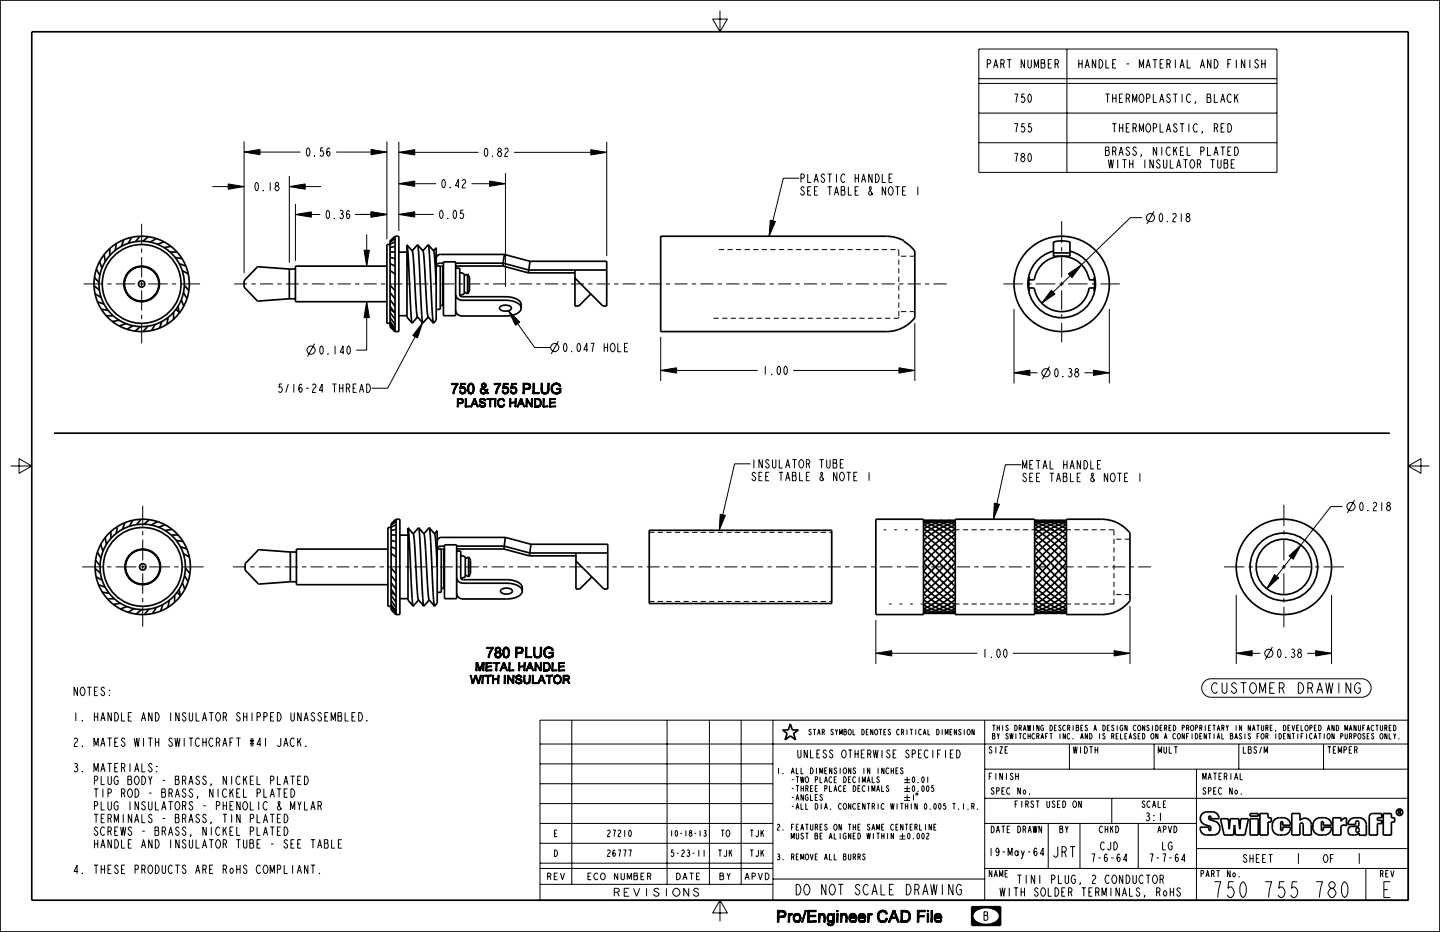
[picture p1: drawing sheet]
<svg xmlns="http://www.w3.org/2000/svg" width="432mm" height="279mm" viewBox="0 0 432 279" stroke-linecap="round" stroke-linejoin="round" font-family="sans-serif">
<g fill="#000" stroke="#000" stroke-width=".3">
<path d="M73.2 45.6l4.8-.8v1.6zM68.4 55.1l4.8 .8-4.8 .8zM86.8 55.9l4.7-.8v1.6zM111.3 44.8l4.7 .8-4.7 .8zM119.6 55.1l4.8-.8v1.6zM119.6 45.7l4.8-.8v1.6zM146.8 54.3l4.8 .8-4.8 .8zM177.2 44.9l4.7 .8-4.7 .8zM88.6 64.3l4.7-.8v1.6zM109.2 75h1.6l-.8 4.8zM111.3 63.5l4.7 .8-4.7 .8zM119.6 64.3l4.8-.8v1.6z"/>
<path d="M231 66l1.5 .4-1.9 4.4zM320.4 82.1l3.9-2.8-2.8 3.9zM110 90.4l.8 4.8h-1.6zM126.7 96.7l-1.5 4.6-1.4-.7zM152.5 93.1l3.4 3.5-1.3 .9zM315.3 87l1.1 1.1-4 2.8zM135.8 117.7l.4-.1-.4 .3zM135.8 117.9l.4-.3-.4 .4zM136.2 117.6v.4h-.4zM135.9 117.4l.4-.2-.1 .4zM135.9 117.1l.6-.4-.2 .5zM136.4 116.1h.4l-.7 .6z"/>
<path d="M136.1 116.7l.7-.6-.3 .6zM135.9 117.4l.3 .2-.4 .1zM135.9 117.1l.4 .1-.4 .2zM136.1 116.7h.4l-.6 .4zM136.7 115.7l.3-.1-.1 .3zM136.4 116.1l.5-.2zM136.7 115.7l.2 .2-.5 .2zM135.3 115.3l2.1-.1zM137 115.3l.4-.1zM137.1 119.5h.9l-.5 .3zM136.7 115.7l.5-.3zM137 115.3l.2 .1-.5 .3z"/>
<path d="M135.3 115.3l2.1-.4v.3zM135.3 114.9h2.1l-2.1 .4zM137.5 119.8l-.4 2.2zM137.1 119.5l.4 .3-.4 2.2zM137.8 117.2l.4-.1-.4 .3zM137.8 117.4l.4-.3v.3zM137.8 117.6l.4-.2 .1 .2zM137.9 117.7h.6zM137.5 119.8l.7-.3zM138 117.9l1.5-.2zM137.5 119.8l1.3-.1zM138.2 114.9h1.4l-1.2 .4z"/>
<path d="M137.8 117.4h.4l-.4 .2zM138.1 119.8l.7-.1zM137.5 119.8l.9-.3zM138.3 116.2l.4 .1zM137.8 116.6l.5-.4 .2 .2zM137.8 117.6h.5zM138.2 119.8l.6-.1zM138.2 118l1.2-.1zM137.5 119.8l1.1-.2zM138.4 115.3l1.2-.4v.4zM138.4 116.1h1zM138.4 115.3l-.1 .9-.5 .4z"/>
<path d="M138.2 114.9l.2 .4-.6 1.3zM138.4 119.8l.4-.1zM138.5 119.9l.3-.2 .1 .2zM137.8 116.6l.7-.2zM138 117.9l.7-.2zM137.9 117.7h.6l-.5 .2zM138.4 118l1-.1zM138.6 120l.3-.1v.2zM137.5 119.8l1.2-.2zM138.7 116h.3zM138.3 116.2l1.1-.1zM138 117.9l.9-.2z"/>
<path d="M138.7 116.3l.7-.2zM138.9 117.7l.7-.1zM138.5 119.9h.4zM138.5 118l.9-.1zM138.9 118l.5-.1zM138.5 118h.4zM138.4 116.1l.8-.1zM138.4 116.1l.6-.1zM138.9 116.4l.5-.3zM139.1 116.4l.3-.3 .2 .3zM139.2 116.5l.4-.1 .1 .2zM139.3 117.5l.4-.1z"/>
<path d="M139.4 116.7l.3-.1v.2zM139.4 117.3l.3-.1v.2zM138 117.9h1.4zM139.4 117l.3-.2 .1 .2zM139.1 116.4h.5zM139.1 117.6h.5zM139.2 116.5l.5 .1-.3 .1zM139.4 117.3l.3 .1-.4 .1zM139.4 116.7l.3 .1-.3 .2zM139.4 117.3l.4-.3zM139.4 117h.4l-.4 .3zM139.8 119.5v2.2l-.3 .3z"/>
<path d="M139.5 119.5h.3l-.3 2.5zM140.2 116l.4-.1v.2zM140.2 116.2l.4-.1-.4 .4zM140.2 116.5l.4-.4v.4zM140.2 116.9h.4v.2zM140.3 115.8l.4-.1-.1 .2zM140.3 117.3l.3-.2v.3zM140.3 115.6l.4-.1zM140.4 115.5l.6-.2zM140.4 117.6l.6 .1zM140.4 115.3l.8-.1zM140.3 115.8l.3 .1-.4 .1z"/>
<path d="M140.2 116l.4 .1-.4 .1zM140.6 116.5v.4h-.4zM140.2 116.5h.4l-.4 .4zM140.2 116.9l.4 .2-.3 .2zM140.6 115.1l1-.1 .2 .1zM140.4 117.6l.2-.2 .1 .1zM140.3 117.3l.3 .1-.2 .2zM140.5 117.8l1.5-.1zM140.6 117.9l1.4-.2-.2 .2zM140.3 115.6l.4 .1-.4 .1zM140.4 115.5h.3l-.4 .1zM140.9 114.9h.5z"/>
<path d="M140.4 115.3h.6l-.6 .2zM140.5 117.8l.7-.1zM140.4 117.6l.6 .1-.5 .1zM140.8 118l1-.1zM141 118l.8-.1zM141.2 115.2l.8 .1zM141.2 117.7l.8-.1zM140.6 115.1l1-.1zM140.6 115.1l.8-.2zM141 118h.5zM141.4 115.3h.6l-.4 .2zM141.6 115.5l.4-.2 .1 .2z"/>
<path d="M141.6 117.5l.5-.1zM141.8 115.7l.3-.2v.3zM141.8 117.4l.3-.1zM140.6 117.9h1.2zM140.4 115.3l1.4-.2zM140.4 115.3l.2-.2h1.2zM141.8 115.9h.4zM141.8 116.2l.4-.1v.2zM141.8 116.9l.4-.1v.2zM141.8 117.1l.4-.1-.1 .3zM141.9 116.5l.3-.2v.2zM141.4 117.7l.6-.1z"/>
<path d="M141.6 115.5h.5l-.3 .2zM141.8 117.4h.3l-.5 .1zM142.1 119.5h.4l-.2 .3zM141.8 115.7l.3 .1-.3 .1zM141.8 117.1l.3 .2-.3 .1zM141.8 116.2l.4-.3zM141.8 115.9h.4l-.4 .3zM141.8 116.2l.4 .1-.3 .2zM141.8 116.9l.4 .1-.4 .1zM141.8 116.9l.4-.4v.3zM141.9 116.5h.3l-.4 .4zM142.3 119.8l-1.2 2.2z"/>
<path d="M142.1 119.5l.2 .3-1.2 2.2zM143.8 120l.4-.1zM143.9 119.8h.5zM144 116.9l.5-.1-.2 .2zM144 117.2l.3-.1-.3 .3zM144 117.4l.3-.3v.3zM144 119.6h1.3zM144 117.5l.3-.1 .2 .2zM143.8 120h.3l-.3 .2zM144.1 116.7l.6-.1zM144.2 119.6h1zM143.9 119.8l.3 .1-.4 .1z"/>
<path d="M144.3 115.4l.6-.2zM144.3 115.6l.4-.1-.4 .2zM144.3 115.7l.4-.2v.2zM144 117.2l.3-.2zM144 116.9l.3 .1-.3 .2zM144 117.4h.3l-.3 .1zM144.3 117.9h1.4zM144.4 115.9l.3-.2 .1 .2zM144.4 119.5h.5zM144.4 119.8l.3-.1zM144.2 117.8l.3-.2 .2 .1zM144 117.5l.5 .1-.3 .2z"/>
<path d="M144.5 116l.3-.1 .2 .2zM144.1 116.7l.4 .1-.5 .1zM143.9 119.8l.8-.1zM144.7 115h.8zM144.7 116.2h.8zM144.2 117.8l.7-.1zM144.3 115.4l.4 .1-.4 .1zM144.3 115.7h.4l-.3 .2zM144.5 118h1zM144.7 118h.8zM144.7 119.7l.6-.1zM144.4 115.9h.4l-.3 .1z"/>
<path d="M144.1 116.7l.8-.2zM144.1 116.7l.2-.2h.6zM144.3 116.5l.9-.1zM144.9 116.5l.3-.1 .6 .6zM144.2 119.6l.7-.1zM144.8 119.8l.5-.2zM144.9 119.8l.4-.2 .2 .2zM144.9 114.9h.3zM144.5 115.2l1.2-.1zM144.5 115.2h.4l-.6 .2zM144.2 117.8l.9-.1zM145 116.1l.7-.1-.2 .2z"/>
<path d="M144.5 116l.5 .1-.3 .1zM145.1 119.9l.5 .1zM145.1 117.7h.7l-.1 .2zM144 119.6h1.2zM144.9 115.2l.8-.1zM144.3 116.5l.4-.3 .5 .2zM144.7 118h.5zM144.7 115l.5-.1zM145.4 115.8h.4l-.6 .2zM145.2 116l.6-.2-.1 .2zM143.9 119.8l1.4-.2zM144 119.6h1.3l-1.4 .2z"/>
<path d="M145.2 115.2l.5-.1zM145.4 115.3l.3-.2 .1 .2zM145.5 115.6l.3-.3v.3zM144.3 117.9l1.2 .1zM144.9 119.8h.6zM144.5 115.2l1-.2 .2 .1zM144.7 115h.8l-1 .2zM145.6 117.4h.4l.3 .2zM145 116.1l.7-.1zM144.2 117.8l1.5 .1zM145.4 115.3h.4l-.3 .3zM145.9 116.8l.5-.1-.6 .3z"/>
<path d="M145.8 117l.6-.3-.2 .4zM145.8 117l.4 .1-.6 .3zM144.9 116.5l.9 .5-.2 .4zM145.4 115.8l.4-.2v.2zM145.5 115.6h.3l-.4 .2zM145.1 117.7h.7zM145.3 117.7l1-.1zM145.8 117.7l.5-.1 .3 .2zM146.1 117.9l.5-.1-.3 .3zM145.6 117.4l.6-.3-.2 .3zM145.6 117.4l.7 .2-1 .1zM146 116.6l.4 .1-.5 .1z"/>
<path d="M145.8 117.7l.8 .1-.5 .1zM146 119.8l2-.3zM146.8 119.8l1.2-.3zM147.2 119.8l.8-.3v.3zM146.8 119.8h.4l-.4 2.2zM146 119.5h2l-2 .3zM148.6 117.7l.4-.1-.4 .3zM148.6 117.9l.4-.3-.4 .4zM149 117.6v.4h-.4zM148.3 119.5h.4l-.4 2.5zM148.7 117.4l.4-.2-.1 .4zM148.7 117.1l.6-.4-.2 .5z"/>
<path d="M149.2 116.1h.4l-.7 .6zM148.9 116.7l.7-.6-.3 .6zM148.7 117.4l.3 .2-.4 .1zM148.7 117.1l.4 .1-.4 .2zM148.9 116.7h.4l-.6 .4zM149.5 115.7l.3-.1-.1 .3zM149.6 119.7h.7zM149.2 116.1l.5-.2zM149.5 115.7l.2 .2-.5 .2zM149.7 119.6h1.3zM148.2 115.3l2-.1zM149.8 115.3l.4-.1z"/>
<path d="M149.9 119.6h.9zM149.5 115.7l.5-.3zM149.8 115.3l.2 .1-.5 .3zM150.1 119.8l.2-.1zM149.4 119.9l.7-.1zM149.4 119.9l.2-.2 .5 .1zM150.2 119.5h.3zM149.9 119.6l.6-.1zM149.9 119.6l.3-.1zM148.2 115.3l2-.4v.3zM148.2 114.9h2l-2 .4zM149.6 119.7l1.4-.1z"/>
<path d="M149.9 119.6l.8-.1zM150.3 119.7l.7-.1zM150.5 119.8h.6zM150.6 117.2l.4-.1-.4 .3zM150.6 117.4l.4-.3v.3zM150.6 117.6l.4-.2 .1 .2zM150.7 117.7h.6zM150.8 119.9h.4zM149.7 119.6h1.1zM150.9 117.9l1.4-.2zM151 114.9h1.4l-1.2 .4zM150.6 117.4h.4l-.4 .2z"/>
<path d="M151.1 116.2l.4 .1zM150.6 116.6l.5-.4 .2 .2zM150.6 117.6h.5zM151 118l1.2-.1zM150.8 119.9h.4l-.3 .1zM151.2 115.3l1.2-.4v.4zM151.2 116.1h1zM151.2 115.3l-.1 .9-.5 .4zM151 114.9l.2 .4-.6 1.3zM150.6 116.6l.7-.2zM150.9 117.9l.6-.2zM150.7 117.7h.6l-.4 .2z"/>
<path d="M151.2 118l1-.1zM151.5 116h.3zM151.1 116.2l1.1-.1zM150.9 117.9l.8-.2zM151.5 116.3l.7-.2zM151.7 117.7l.7-.1zM151.3 118l.9-.1zM151.8 118l.4-.1zM151.3 118h.5zM151.2 116.1l.8-.1zM151.2 116.1l.6-.1zM151.7 116.4l.5-.3z"/>
<path d="M151.9 116.4l.3-.3 .2 .3zM152 116.5l.4-.1 .1 .2zM152.1 117.5l.4-.1zM152.2 116.7l.3-.1v.2zM152.2 117.3l.3-.1v.2zM150.9 117.9h1.3zM152.2 117l.3-.2 .1 .2zM151.9 116.4h.5zM151.9 117.6h.5zM152 116.5l.5 .1-.3 .1zM152.2 117.3l.3 .1-.4 .1zM152.2 116.7l.3 .1-.3 .2z"/>
<path d="M152.2 117.3l.4-.3zM152.2 117h.4l-.4 .3zM153 117.2l.4-.1-.4 .3zM153 117.4l.4-.3v.3zM153.1 117.6l.3-.2 .2 .2zM153.2 119.5l-.4 2.5zM152.8 119.5h.4l-.4 2.5zM153.2 117.7h.6zM153.3 117.9l1.5-.2zM153.4 114.9h1.5l-1.2 .4zM153 117.4h.4l-.3 .2zM153.5 116.2l.5 .1z"/>
<path d="M153.1 116.6l.4-.4 .3 .2zM153.1 117.6h.5zM153.4 118l1.2-.1zM153.7 115.3l1.2-.4v.4zM153.7 116.1h.9zM153.7 115.3l-.2 .9-.4 .4zM153.4 114.9l.3 .4-.6 1.3zM153.1 116.6l.7-.2zM153.3 117.9l.7-.2zM153.2 117.7h.6l-.5 .2zM153.6 118l1-.1zM153.9 116h.3z"/>
<path d="M153.5 116.2l1.1-.1zM153.3 117.9l.8-.2zM154 116.3l.6-.2zM154.1 117.7l.8-.1zM153.8 118l.8-.1zM154.2 118l.4-.1zM153.8 118h.4zM153.7 116.1l.8-.1zM153.7 116.1l.5-.1zM154.1 116.4l.5-.3zM154.3 116.4l.3-.3 .3 .3zM154.5 116.5l.4-.1v.2z"/>
<path d="M154.6 117.5l.3-.1zM154.6 116.7l.3-.1 .1 .2zM154.6 117.3l.4-.1-.1 .2zM153.3 117.9h1.3zM154.7 117l.3-.2v.2zM154.4 119.5h.4l-.4 1zM154.3 116.4h.6zM154.3 117.6h.6zM154.5 116.5l.4 .1-.3 .1zM154.6 117.3l.3 .1-.3 .1zM154.6 116.7l.4 .1-.3 .2zM154.6 117.3l.4-.3z"/>
<path d="M154.7 117h.3l-.4 .3zM156 119.5h.4l-.2 .3zM156.2 119.8l-1.1 2.2zM156 119.5l.2 .3-1.1 2.2zM156.8 114.9h1.1l-.6 .3zM157.3 116.8v1.2h-.5zM157.3 116.4h.7l-.7 .4zM157.3 116.4l-.5 1.6zM157.3 115.2v1.2l-.5 1.6zM156.8 114.9l.5 .3-.5 2.8zM157.3 115.2l.9-.3zM157.3 115.2h1.7z"/>
<path d="M157.3 116.8l1.2-.1zM158 116.8l.5-.1zM157.3 116.8l.9-.4zM158.1 119.5l-.4 2.5zM157.7 119.5h.4l-.4 2.5zM158 115.2h1zM158.2 116.4h.8l-.1 .1zM157.3 116.8l.9-.4 .7 .1zM157.3 115.2l1.1-.3zM158.2 115.3l.8-.1zM157.3 115.2l1.3-.2zM158.5 116.4l.6-.2z"/>
<path d="M158.4 115.3l.6-.1zM158.5 115.3l.5-.1 .1 .2zM158.6 115.5l.5-.1v.2zM158.6 116.2l.5-.2zM157.3 115.2l1.5-.1zM158.7 116l.5-.2-.1 .2zM158.7 115.7l.4-.1-.4 .2zM158.7 115.8l.4-.2 .1 .2zM157.3 116.8l1.4-.2zM157.3 116.8l1.6-.3zM158.2 116.4h.8zM158.5 115.3l.6 .1z"/>
<path d="M158.6 115.5l.5 .1zM158.7 116h.4l-.5 .2zM158.7 115.8h.5l-.5 .2zM159.3 119.5h.4l-.4 2zM159.8 118l1.9-.3v.3zM159.8 118l.4-.3h1.5zM160.2 114.9v2.8l-.4 .3zM159.8 114.9h.4l-.4 3.1zM160.3 119.5h.8l-.5 .3zM160.6 119.8v1.9l-.3 .3zM160.3 119.5l.3 .3-.3 2.2zM160.6 119.8l1.3-.1z"/>
<path d="M160.6 119.8l.8-.3zM161.1 119.8l.8-.1zM160.6 119.8l1-.3zM161.3 119.8l.6-.1zM160.6 119.8l1.2-.2zM161.5 119.8l.4-.1zM161.6 119.9l.3-.2 .2 .2zM161.6 119.9h.5zM162.7 114.9v1.8h-.5zM162.2 117l.5-.1v.2zM162.2 117.2l.5-.1v.2zM162.3 117.4l.4-.1-.4 .2z"/>
<path d="M162.3 117.5l.4-.2 .1 .2zM162.5 117.8l1.9-.1-.3 .2zM162.2 114.9h.5l-.5 1.8zM162.2 117l.5-.3v.2zM162.2 116.7h.5l-.5 .3zM162.2 117l.5 .1-.5 .1zM162.2 117.2l.5 .1-.4 .1zM162.5 117.8l.3-.3 .2 .1zM162.3 117.5h.5l-.3 .3zM162.7 118l1.4-.1zM162.5 117.8l.6-.1zM162.9 118l1.2-.1z"/>
<path d="M162.5 117.8l.9-.1zM163.2 119.5v2.2l-.4 .3zM162.8 119.5h.4l-.4 2.5zM163 118l1.1-.1zM162.5 117.8l1.1-.1zM162.5 117.8l1.3-.1zM163.2 118l.9-.1zM163.2 118h.5zM163.8 117.7l.8-.2zM163.8 117.7l.8-.2-.2 .2zM162.5 117.8l1.9-.1zM163.7 118l.4-.1z"/>
<path d="M163.8 118l.3-.1zM164.1 117.4h.5v.1zM162.5 117.8l1.6 .1-1.4 .1zM164.2 117l.4-.1v.2zM164.2 117.3l.4-.2v.3zM164.7 114.9v1.8h-.5zM164.2 117.3l.4 .1h-.5zM164.1 117.4l.5 .1-.7 .1zM164.2 117l.4 .1-.4 .2zM164.2 114.9h.5l-.5 1.8zM164.2 117l.5-.3-.1 .2zM164.2 116.7h.5l-.5 .3z"/>
<path d="M164.8 119.5h1.8l-1.5 .3zM165.1 119.8l1.5-.3v.3zM165.1 119.8l-.3 2.2zM164.8 119.5l.3 .3-.3 2.2zM165.2 116l.6-.2-.1 .3zM165.2 116.2l.5-.1v.4zM165.2 116.5h.5v.2zM165.2 116.7h.5v.2zM165.2 116.9l.5 .1zM165.4 115.8l.4-.1zM165.4 117.1l.3-.1 .1 .2zM165.4 115.6h.6z"/>
<path d="M165.4 117.4l.4-.2 .2 .3zM165.5 115.5l.6-.1zM165.5 117.5l.7 .1zM165.7 115.3l.9-.1zM165.2 116l.5 .1-.5 .1zM165.2 116.2l.5 .3h-.5zM165.2 116.5l.5 .2h-.5zM165.2 116.7l.5 .2h-.5zM165.7 117.7h.8zM165.2 116.9l.5 .1-.3 .1zM165.4 115.8h.4l-.6 .2zM165.4 117.1l.4 .1-.4 .2z"/>
<path d="M165.4 115.6l.4 .1-.4 .1zM166 115l1.7 .1zM165.5 115.5l.5 .1h-.6zM165.4 117.4l.6 .1zM166.1 115h1.4zM166 117.9l1.9-.1zM166.2 118l1.7-.2zM165.5 115.5l.8-.2zM165.8 117.8l1-.1zM166.6 114.9h.6zM166.1 115l1.1-.1zM166.1 115l.5-.1z"/>
<path d="M166.4 118h1.1zM166.6 118h.9zM165.8 115.1h1.9zM165.7 115.3l1.1-.1zM165.8 117.8l1.3-.1zM166.8 115.2l.9-.1zM167 115.2l.7-.1 .2 .1zM167.1 117.7l1.1-.1-.3 .2zM166.6 118h.6zM167.3 115.3l.6-.1zM166 115h1.5zM166.2 118h1.3z"/>
<path d="M167.4 115.4l.5-.2-.3 .3zM167.6 115.5l.3-.3 .2 .3zM167.7 115.7l.4-.2 .1 .3zM166.8 116.8l1.4-.4-.4 .4zM167.8 116.8l.4-.4-.4 1zM168.2 116.4v1.2l-.4-.2zM167 115.2h.9zM165.8 117.8h2.1zM167.6 115.5h.5l-.4 .2zM167.7 115.7l.5 .1-.5 .1zM166.8 116.4h1.4l-1.4 .4zM167.4 117.6h.8z"/>
<path d="M167.6 117.5l.6 .1zM167.1 117.7l1.1-.1zM198.1 111.1l4.8-.8v1.5zM269.6 110.3l4.7 .8-4.7 .7zM304.1 111.8l4.7-.8v1.5zM327.9 111l4.7 .8-4.7 .7zM137.5 121v1h-.4zM137.5 120.7h.6l-.6 .3zM137.5 120.7l-.4 1.3zM137.5 121h1zM138.1 121h.4zM137.5 121l.7-.3z"/>
<path d="M138.2 120.7h.7zM137.5 121l.7-.3 .6 .1zM138.4 120.7l.5-.2zM138.6 120.5l.3-.1zM138.6 120.4l.4-.2zM138.6 120.1h.3zM138.6 120.2l.3-.1 .1 .1zM137.5 121l1.1-.1zM137.5 121l1.3-.2zM138.6 120.5h.3l-.5 .2zM138.6 120l.3 .1zM138.6 120.4h.3l-.3 .1z"/>
<path d="M138.6 120.2h.4zM139.5 122l1.5-.3v.3zM139.5 122l.3-.3h1.2zM141.7 121.2l-.2 .8h-.4zM141.9 120.9h.8l-1 .3zM141.9 120.9l-.8 1.1zM142.1 120.3l-1 1.7zM142.5 119.5l-.1 .5zM142.5 119.5v.8zM142.5 119.5l.2 1.4zM141.7 121.2l1-.3 .1 .3zM142.5 119.5l.3 1.7z"/>
<path d="M142.5 119.5l.6 2.5zM142.5 119.5l1 2.5h-.4zM143.7 121.4l.4 .1zM143.8 120.2l.3-.2v.2zM143.8 120.3l.3-.1 .1 .2zM143.8 121.7h.6zM143.9 120.5h.6zM143.9 120.6h1.1zM143.9 121.8l1.6-.1zM143.7 121.4l.3-.2v.2zM143.7 121.2h.3l-.3 .2zM143.8 120.2h.3l-.3 .1z"/>
<path d="M143.8 121.7l.4-.1zM143.7 121.4l.4 .1-.3 .2zM144.2 122l1.2-.2zM143.9 120.5h.5zM143.8 120.3l.4 .1-.3 .1zM144.2 120.7h1.1zM143.9 121.8h.6zM143.8 121.7h.6l-.5 .1zM144.4 122h.8zM144.3 120.8l1-.1zM144.4 120.8h1zM143.9 120.6l.8-.1z"/>
<path d="M143.9 121.8h.8zM143.9 120.6h1zM143.9 121.8h1zM144.6 120.9l.8-.1zM144.7 120.9l.7-.1zM144.9 121h.6zM144.4 122h.6zM145.3 121.6l.3-.1-.4 .2zM145.2 121.7l.4-.2-.1 .2zM144.2 122h1zM145 121h.5zM145.3 121.1l.2-.1 .1 .1z"/>
<path d="M145.2 120h.4l-.3 .2zM145.3 120.2l.3-.2v.2zM145.3 121.3l.3-.2 .1 .2zM143.9 121.8h1.5zM145 121.7h.5zM144.9 121.8l.6-.1zM145.3 121.1h.3l-.3 .2zM145.3 121.6l.4-.3zM145.3 121.3h.4l-.4 .3zM147.2 119.8v2.2h-.4zM148.7 119.5v2.5h-.4zM149.2 120.4l.4-.1-.1 .2z"/>
<path d="M149.2 120.6l.3-.1-.3 .2zM149.2 120.7l.3-.2v.2zM149.2 121.1l.3-.1 .1 .3zM149.2 120.2l.5-.1-.1 .2zM149.4 119.9l.6-.1-.7 .3zM149.3 120.1l.7-.3zM149.3 121.4h.4zM149.4 121.6l.3-.2 .1 .2zM149.4 121.7l.7 .1zM149.2 120.4l.3 .1-.3 .1zM149.5 120.7v.3l-.3 .1zM149.2 120.7h.3l-.3 .4z"/>
<path d="M149.2 120.2l.4 .1-.4 .1zM149.2 121.1l.4 .2-.3 .1zM149.3 121.4h.4l-.3 .2zM149.3 120.1h.4l-.5 .1zM149.4 121.6h.4zM149.7 121.9l1.3-.1zM149.8 122l1.2-.2zM149.6 121.8h.7zM150 122h.8zM149.6 121.8h.9zM150.5 121.8l.6-.1zM150.2 122h.6z"/>
<path d="M150.5 122h.3zM150.2 122h.3zM150.7 121.7l.5-.1zM150.8 121.6l.5-.2zM149.8 122h1zM150.9 120h.4zM150.9 120.2l.4-.2v.2zM151 121.3l.4-.1-.5 .2zM150.9 121.4l.5-.2-.1 .2zM149.6 121.8h1.4zM150.9 121.4h.4l-.5 .2zM150.9 120.2h.4z"/>
<path d="M151.1 121.1l.3 .1-.4 .1zM153.2 120.8v1.2h-.4zM153.2 120.5h1.2l-1.2 .3zM153.2 120.5l-.4 1.5zM153.2 120.8l1.2-.3v.3zM154.8 119.5l-.4 1.3zM154.8 119.5l-.4 2.5v-1.2zM154.8 119.5v2.5h-.4zM155.7 121.2l-.3 .8h-.3zM155.8 120.9h.8l-.9 .3zM155.8 120.9l-.7 1.1zM156 120.3l-.9 1.7z"/>
<path d="M156.4 119.5l-.1 .5zM156.4 119.5v.8zM156.4 119.5l.2 1.4zM155.7 121.2l.9-.3 .2 .3zM156.4 119.5l.4 1.7zM156.4 119.5l.7 2.5zM156.4 119.5l1 2.5h-.3zM158.1 120.1v1.9h-.4zM158.1 119.5l1.2 2-1.2-1.4zM159.7 119.5l-.4 2.5zM159.7 119.5v2.5h-.4zM158.1 120.1l1.2 1.4v.5z"/>
<path d="M160.3 122l.3-.3h.5zM160.3 122l1-.3zM160.3 122h1.3zM161.2 122h.4zM161.3 121.7l.8-.1zM160.3 122l1.7-.2zM161.6 121.6l.6-.1zM160.3 122l1.4-.1zM161.8 120l.3-.1 .1 .3zM161.8 121.4l.5-.1-.1 .2zM160.3 122l1.5-.2zM161.9 121.3l.4-.3v.3z"/>
<path d="M161.9 120.2h.3l-.2 .2zM162.2 120.2l.1 .3-.3-.1zM162 121l.4-.3-.1 .3zM162 120.6l.3-.1-.3 .2zM162 120.7l.3-.2 .1 .2zM161.5 121.7l.6-.1zM161.8 121.4l.4 .1-.4 .1zM161.8 120l.4 .2h-.3zM161.9 121.3h.4l-.5 .1zM162 120.4l.3 .1-.3 .1zM162 121h.3l-.4 .3zM162 120.7h.4l-.4 .3z"/>
<path d="M162.8 122l1.5-.3v.3zM162.8 122l.4-.3h1.1zM164.8 122l1.8-.3v.3zM165.1 120.8l1.4-.3v.3zM164.8 122l.3-.3h1.5zM165.1 120.8v.9l-.3 .3zM165.1 120.5h1.4l-1.4 .3zM165.1 120.5l-.3 1.5zM216 154.2l1.5 .3-1.8 4.5zM298.1 150.8l1.6 .4-1.8 4.5zM382.2 172.3l1.2 .9-3.5 3.3zM386.5 166.7l3.6-3.3-2.3 4.2z"/>
<path d="M142.7 198.6h.6l-.2 .3zM143.3 198.6l.5 1.8-.7-1.5zM142.7 198.6l.4 .3-.4 2.2zM144.6 198.6h.5l-.3 .3zM144.6 198.6l.2 .3-.8 1.5zM145.7 198.6h1.8l-1.5 .3zM146 198.9l1.5-.3v.3zM146 200l1.4-.3v.3zM146 200v.8l-.3 .3zM146 199.7h1.4l-1.4 .3zM146 199.7l-.3 1.4zM146 198.9l-.3 2.2z"/>
<path d="M145.7 198.6l.3 .3-.3 2.2zM146.4 196.8l.4-.1-.4 .3zM146.4 197l.4-.3-.4 .5zM146.8 196.7v.5h-.4zM146.4 196.5l.5-.2-.1 .4zM146.5 196.3l.6-.5-.2 .5zM146.9 195.3l.4-.1-.6 .6zM146.7 195.8l.6-.6-.2 .6zM146.4 196.5l.4 .2-.4 .1zM146.5 196.3h.4l-.5 .2zM146.7 195.8h.4l-.6 .5zM147.2 194.8l.4-.1-.2 .3z"/>
<path d="M146.9 195.3l.5-.3zM147.2 194.8l.2 .2-.5 .3zM145.9 194.4h2zM147.6 194.4h.3zM147.2 194.8l.6-.3zM147.6 194.4l.2 .1-.6 .3zM145.9 194.4l2-.3v.3zM145.9 194.1h2l-2 .3zM148.3 196l.6-.2zM148.3 196.3l.4-.3v.3zM148.3 196.5l.5 .1zM148.5 194.7l.4-.2z"/>
<path d="M148.5 194.8l.3-.1zM148.5 195.1l.4 .1zM148.5 195.7h.5zM148.4 196.6h.4l-.3 .2zM148.5 196.8l.3-.2 .2 .2zM148.5 194.5l.6-.1zM148.6 195.2l.5 .1zM148.6 197l1.6-.2zM148.7 195.4l1.4-.2zM148.7 195.6h1.3zM147.8 198.9l2.1-.3zM148.3 196h.4l-.4 .3z"/>
<path d="M148.3 196.5l.4-.2zM148.3 196.3h.4l-.4 .2zM148.8 197.1l1.2-.1zM148.8 194.2h1zM148.5 194.7h.3l-.3 .1zM148.5 195.1l.3-.3zM148.5 194.8h.3l-.3 .3zM148.9 195.5l1.1-.1zM148.5 195.7l.4 .1-.6 .2zM148.5 194.5h.4l-.4 .2zM148.6 197l.5-.1zM148.5 196.8h.5l-.4 .2z"/>
<path d="M148.7 198.9l1.2-.3zM149 198.9l.9-.3v.3zM148.7 198.9h.3l-.3 2.2zM148.7 195.4l.7-.1zM148.9 197.2l1-.1zM149.1 194.1h.4zM148.6 197l.8-.1zM148.5 195.7l.8-.1zM148.5 194.5l.9-.1zM148.6 194.4h.8l-.9 .1zM148.6 194.4l1.4-.1zM148.7 195.4l.9-.1z"/>
<path d="M148.6 197l1-.1zM148.8 194.2l.9-.1zM148.8 194.2l.7-.1zM149.4 194.4l.6-.1zM149.3 195.6h.7zM149.6 195.7l.4-.1 .2 .2zM149.1 197.2l.8-.1zM149.6 197.2l.3-.1zM149.1 197.2h.5zM149.6 194.4l.4-.1-.3 .2zM150 194.3l.1 .2h-.4zM149.7 195.2l.5-.1z"/>
<path d="M148.7 195.6l1.1-.1zM149.8 195.8h.4l.1 .2zM149.8 196.7l.5-.1-.1 .2zM148.6 194.4l.2-.2h1zM149.8 194.7l.3-.2 .1 .2zM149.8 195l.5-.2-.1 .3zM147.8 198.6h2.1l-2.1 .3zM149.9 194.8l.3-.1 .1 .1zM148.8 197.1h1.1zM149.9 196.5h.4zM148.7 195.4h1.3zM149.9 196.1l.4-.1-.3 .3z"/>
<path d="M150 196.3l.3-.3 .1 .3zM148.6 197h1.4l-1.2 .1zM149.6 195.3l.5-.1zM149.7 194.5h.4l-.3 .2zM149.8 194.7h.4l-.3 .1zM149.8 195l.4 .1-.5 .1zM149.6 195.7l.6 .1zM149.8 196.7l.4 .1-.6 .1zM149.9 194.8h.4l-.5 .2zM149.8 196.7l.5-.1zM149.8 195.8l.5 .2-.4 .1zM149.9 196.5l.5-.2-.1 .2z"/>
<path d="M150 196.3h.4l-.5 .2zM150.8 195.1l.4-.1v.3zM150.8 195.4l.4-.1-.4 .3zM150.8 195.6l.4-.3v.3zM150.8 196.1l.4-.1v.3zM150.8 194.9l.5-.1-.1 .2zM150.8 196.4l.4-.1v.2zM150.9 194.7l.4-.1zM150.9 199.4l-1 1.7zM150.9 198.6h.3l-.1 .3zM150.9 194.6l.6-.1zM150.9 196.7l.6 .1z"/>
<path d="M151 194.4h.7zM151.1 198.9l-1.2 2.2zM150.9 198.6l.2 .3-1.2 2.2zM151.2 198.6l-.1 .6zM150.8 194.9l.4 .1-.4 .1zM150.8 195.1l.4 .2-.4 .1zM151.2 195.6v.4l-.4 .1zM150.8 195.6h.4l-.4 .5zM150.8 196.1l.4 .2-.4 .1zM151.2 194.2l1-.1 .2 .2zM150.9 196.7l.3-.2 .1 .1zM150.8 196.4l.4 .1-.3 .2z"/>
<path d="M151 197l1.5-.1zM151.2 197.1l1.3-.2-.2 .2zM151.2 198.6v.8zM150.9 194.7l.4 .1-.5 .1zM150.9 194.6h.4l-.4 .1zM151.5 194.1h.5zM151 194.4l.5 .1-.6 .1zM151 197l.8-.1zM150.9 196.7l.6 .1-.5 .2zM151.4 197.2l.9-.1zM151.6 197.2l.7-.1zM151.7 194.4h.8z"/>
<path d="M151.8 196.9l.8-.2zM151.2 194.2l1-.1zM151.2 194.2l.8-.1zM151.6 197.2h.5zM152 194.5l.5-.1-.3 .2zM152.2 194.6l.3-.2 .1 .2zM152.2 196.6l.4-.1zM152.3 194.8l.3-.2 .1 .3zM152.3 196.5l.4-.1zM151.2 197.1h1.1zM151 194.4l1.4-.1zM151 194.4l.2-.2 1.2 .1z"/>
<path d="M152.4 195l.3 .1zM152.4 195.3l.3-.1v.2zM152.4 196l.3-.1v.3zM152.4 196.3l.3-.1v.2zM152.4 195.6l.3-.2 .1 .2zM152 196.8l.6-.1zM152.2 194.6h.4l-.3 .2zM152.3 196.5h.3l-.4 .1zM152.3 194.8l.4 .1-.3 .1zM152.4 196.3l.3 .1-.4 .1zM152.4 195.3l.3-.2zM152.4 195l.3 .1-.3 .2z"/>
<path d="M152.4 195.3l.3 .1-.3 .2zM152.4 196l.3 .2-.3 .1zM152.4 196l.4-.4-.1 .3zM152.4 195.6h.4l-.4 .4zM152.9 198.6v2.2l-.3 .3zM152.6 198.6h.3l-.3 2.5zM154.6 194h1.1l-.7 .4zM155 195.9v1.3h-.4zM155 195.5h.8l-.8 .4zM155 195.5l-.4 1.7zM155 194.4v1.1l-.4 1.7zM154.6 194l.4 .4-.4 2.8z"/>
<path d="M155 194.4l1-.3zM155 194.4l1.7-.1zM155 195.9l1.3-.1zM155.8 195.9l.5-.1zM155 195.9l1-.4zM155.8 199.7h1.3l-1.3 .3zM155.8 199.7l-.3 1.4zM155.8 198.6l-.3 2.5zM155.5 198.6h.3l-.3 2.5zM155.8 194.4l.9-.1zM156 195.5h.8l-.1 .1zM155 195.9l1-.4 .7 .1z"/>
<path d="M155 194.4l1.2-.3zM156 194.4l.7-.1zM155 194.4l1.4-.3zM156.2 195.5l.6-.2zM156.1 194.4l.6-.1zM156.3 194.5l.4-.2 .1 .2zM156.4 194.6l.4-.1 .1 .2zM156.4 195.3l.5-.1zM155 194.4l1.6-.2zM156.4 195.1l.5-.2v.3zM156.4 194.8l.5-.1-.4 .2zM156.5 194.9l.4-.2v.2z"/>
<path d="M155 195.9l1.5-.2zM155 195.9l1.7-.3zM156 195.5h.8zM156.3 194.5h.5zM156.4 195.3h.4l-.6 .2zM156.4 194.6l.5 .1zM156.4 195.1l.5 .1-.5 .1zM156.5 194.9h.4l-.5 .2zM155.8 200l1.3-.3v.3zM157.5 198.6l-.4 1.4zM157.1 198.6h.4l-.4 1.1zM157.6 197.2l1.9-.4v.4z"/>
<path d="M157.6 197.2l.4-.4h1.5zM158 194v2.8l-.4 .4zM157.6 194h.4l-.4 3.2zM158.7 199.4l-.9 1.7zM158.7 198.6h.4l-.2 .3zM158.9 198.9l-1.1 2.2zM158.7 198.6l.2 .3-1.1 2.2zM159.1 198.6l-.1 .6zM159.1 198.6v.8zM160.4 194v1.8h-.4zM160 196.1h.4v.1zM160 196.3l.4-.1v.2z"/>
<path d="M160 196.5l.4-.1-.3 .2zM160.1 196.6l.3-.2 .2 .2zM160.3 196.9h1.9l-.3 .2zM160 194h.4l-.4 1.8zM160 196.1l.4-.3v.3zM160 195.8h.4l-.4 .3zM160 196.1l.4 .1-.4 .1zM160 196.3l.4 .1-.4 .1zM160.3 196.9l.3-.3 .1 .1zM160.1 196.6h.5l-.3 .3zM160.5 197.1h1.4zM160.3 196.9h.6z"/>
<path d="M160.8 198.6l1.2 2-1.2-1.4zM160.8 198.6l-.4 2.5zM160.4 198.6h.4l-.4 2.5zM160.6 197.2l1.3-.1zM160.3 196.9h.9zM160.8 197.2l1.1-.1zM160.3 196.9h1.1zM160.3 196.9h1.2zM161 197.2l.9-.1zM161 197.2h.4zM161.5 196.9l.8-.3zM161.5 196.9l.8-.3-.1 .3z"/>
<path d="M160.3 196.9h1.9zM161.4 197.2l.5-.1zM161.6 197.2l.3-.1zM161.8 196.5h.5v.1zM160.3 196.9l1.6 .2h-1.4zM161.9 196.1h.5v.2zM161.9 196.4l.5-.1-.1 .2zM162.4 194v1.8h-.4zM161.9 196.4l.4 .1h-.5zM161.8 196.5l.5 .1-.6 .1zM162 198.6h.4l-.4 2zM161.9 196.1l.5 .2-.5 .1z"/>
<path d="M162 194h.4l-.4 1.8zM161.9 196.1l.5-.3v.3zM162 195.8h.4l-.5 .3zM163 198.6h.8l-.5 .3zM163 195.2l.5-.3-.1 .4zM163 195.4l.4-.1v.3zM163 195.6h.4v.2zM163 195.8h.4v.2zM163 196.1l.5 .1zM163.1 194.9l.5-.1zM163.1 196.3l.4-.1v.1zM163.2 194.7h.5z"/>
<path d="M163.2 196.5l.3-.2 .2 .3zM163.3 194.6l.6-.1zM163.3 196.6l.7 .1zM163.3 198.9v1.9l-.3 .3zM163 198.6l.3 .3-.3 2.2zM163.4 194.4h.9zM163 195.2l.4 .1-.4 .1zM163 195.4l.4 .2h-.4zM163 195.6l.4 .2h-.4zM163 195.8l.4 .2-.4 .1zM163.4 196.8l.9 .1zM163 196.1l.5 .1-.4 .1z"/>
<path d="M163.1 194.9h.4l-.5 .3zM163.1 196.3h.4l-.3 .2zM163.2 194.7l.4 .1-.5 .1zM163.7 194.2h1.7zM163.3 194.6l.4 .1h-.5zM163.2 196.5l.5 .1zM163.3 198.9h1.3zM163.3 198.9l.8-.3zM163.9 194.1h1.3zM163.8 198.9h.8zM163.7 197.1l2-.1zM164 197.1l1.7-.1z"/>
<path d="M163.3 198.9l.9-.3zM163.3 194.6l.8-.2zM163.9 198.9h.7zM163.3 198.9l1.1-.2zM163.6 197l1-.1zM164.1 198.9h.5zM164.3 199l.3-.1 .2 .1zM164.3 194h.6zM163.9 194.1l1-.1zM163.9 194.1l.4-.1zM164.2 197.2l1.1-.1zM164.4 197.2l.9-.1z"/>
<path d="M164.5 199.2l.3-.2 .1 .3zM163.6 194.3l1.8-.1zM163.4 194.4l1.2-.1zM163.6 197l1.3-.1zM164.6 199.4l.3-.1-.2 .2zM164.7 199.5l.2-.2 .1 .3zM164.7 199.7l.3-.1-.3 .3zM165 199.6v.3h-.3zM164.3 199h.5zM164.6 194.3l.8-.1zM164.8 194.4l.6-.2 .3 .2zM164.9 196.9l1.1-.2-.3 .3z"/>
<path d="M164.5 199.2l.4 .1-.3 .1zM164.4 197.2h.6zM164.7 199.5l.3 .1-.3 .1zM164.7 199.9h.3l-.3 .2zM165 194.4h.7zM163.7 194.2l1.5-.1zM164 197.1h1.3zM165.2 194.5l.5-.1-.4 .2zM165.3 194.6l.4-.2 .1 .2zM165.4 194.8l.4-.2 .1 .3zM164.6 195.9l1.4-.4-.5 .4zM165.5 195.9l.5-.4-.5 1z"/>
<path d="M166 195.5v1.2l-.5-.2zM164.8 194.4h.9zM163.6 197h2.1zM165.3 194.6h.5l-.4 .2zM165.8 198.6v2.2l-.3 .3zM165.5 198.6h.3l-.3 2.5zM165.4 194.8l.5 .1-.4 .1zM164.6 195.5h1.4l-1.4 .4zM165.1 196.7h.9zM165.3 196.6l.7 .1zM164.9 196.9l1.1-.2zM167.4 198.6h1.9l-1.5 .3z"/>
<path d="M167.8 198.9l1.5-.3v.3zM167.8 200l1.4-.3v.3zM167.8 200v.8l-.4 .3zM167.8 199.7h1.4l-1.4 .3zM167.8 199.7l-.4 1.4zM167.8 198.9l-.4 2.2zM167.4 198.6l.4 .3-.4 2.2zM262.6 195.9l4.8-.8v1.5zM334.1 195.1l4.7 .8-4.7 .7zM370.7 195.9l4.8-.8v1.5zM394.5 195.1l4.8 .8-4.8 .7zM141.3 202.4l.4 1.7-.1 .9z"/>
<path d="M140.9 202.4h.4l.3 2.6zM141.7 204.1l.1 .5-.2 .4zM142.5 203.1l-.7 1.5zM142.5 203.1l-.5 1.9-.2-.4zM142.5 203.1l-.7 1.3zM142.5 203.1l-.6 1.2zM141.8 204.6l.2 .4h-.4zM142.4 202.4h.4l-.2 .4zM142.6 202.9l-.7 1.3zM142.6 202.8l-.7 1.4zM142.4 202.4l.2 .4-.7 1.4zM142.8 202.4l-.1 .5z"/>
<path d="M142.8 202.4l-.1 .6zM142.8 202.4l.4 1.3-.5-.7zM143.1 198.9v2.2h-.4zM143.2 203.7l.1 1.3zM142.7 203l.5 .7 .1 1.3zM143.4 204.1l.1 .5-.2 .4zM144.4 202.4l-.9 2.2zM144.4 202.4l-.7 2.6-.2-.4zM144.4 202.4l-.9 2zM143.5 204.6l.2 .4h-.4zM143.8 200.4l-.1 .7zM143.1 198.9l.7 1.5-.1 .7z"/>
<path d="M143.9 200.6l-.2 .5zM144.8 198.9l-.9 1.9zM144.8 198.9l-.7 2.2-.2-.3zM144.8 198.9l-.8 1.7zM143.9 200.8l.2 .3h-.4zM144 202.4h.4l-.8 1.7zM144.9 202.4v2.6h-.4zM144.8 198.9l.3-.3-.3 2.5zM145.1 198.6v2.5h-.3zM144.5 202.4h.4l-.4 2.6zM145.7 201.1l1.9-.3v.3zM145.7 201.1l.3-.3h1.6z"/>
<path d="M145.3 202.7l2-.3zM146.5 202.7v2.3h-.4zM146.1 202.7l1.2-.3zM146.5 202.7l.8-.3v.3zM146.1 202.7h.4l-.4 2.3zM145.3 202.4h2l-2 .3zM148 203.8v1.2h-.3zM148 203.5h1.3l-1.3 .3zM148 203.5l-.3 1.5zM148 202.4l-.3 2.6zM147.7 202.4h.3l-.3 2.6zM149 198.9v2.2h-.3z"/>
<path d="M148 203.8l1.3-.3v.3zM149.6 202.4l-.3 1.4zM149.6 202.4l-.3 2.6v-1.2zM149.6 202.4v2.6h-.3zM149.3 202.4h.3l-.3 1.1zM150.5 200.3l-.2 .8h-.4zM150.6 200h.9l-1 .3zM150.6 200l-.7 1.1zM151.5 202.4v2.6h-.3zM151.2 198.6l.3 1.4zM151.2 202.4h.3l-.3 2.6zM150.5 200.3l1-.3 .1 .3z"/>
<path d="M151.2 198.6l.4 1.7zM151.2 198.6l.7 2.5zM151.2 198.6l1 2.5h-.3zM152.5 203v2h-.3zM152.5 202.4l1.3 2-1.3-1.4zM152.5 202.4l-.3 2.6zM152.2 202.4h.3l-.3 2.6zM152.6 201.1l1.5-.3v.3zM152.6 201.1l.3-.3h1.2zM154.1 202.4l-.4 2.6zM154.1 202.4v2.6h-.4zM152.5 203l1.3 1.4-.1 .6z"/>
<path d="M153.8 202.4h.3l-.3 2zM154.6 204.4h.4zM154.7 202.9l.4-.1zM154.7 203.1l.3-.2v.2zM154.7 203.3l.3-.2 .1 .2zM154.7 204.6l.5 .1zM154.7 202.7h.6zM154.7 203.4h.7zM154.8 203.6h1.1zM154.8 204.8l1.6-.1zM154.9 202.6h1.3zM154.6 204.4l.3-.3v.2z"/>
<path d="M154.6 204.1h.3l-.3 .3zM154.7 202.9h.3l-.3 .2zM154.7 203.1h.3l-.3 .2zM154.7 204.6h.4zM154.6 204.4h.4l-.3 .2zM155 204.9l1.3-.1zM155.1 202.5h1zM154.7 203.4h.5zM154.7 203.3h.4l-.4 .1zM154.7 202.7l.4 .1-.4 .1zM155.1 203.7l1-.1zM154.8 204.8l.6-.1z"/>
<path d="M154.7 204.6l.5 .1-.4 .1zM155.3 202.4h.5zM155.3 202.7h.2zM155.3 205l.8-.1zM155.2 203.7l.9-.1zM155.3 203.8h1zM154.8 203.6l.8-.1zM154.8 204.8l.8-.1zM155.8 200v1.1h-.3zM154.7 202.7h.8zM154.8 203.6l1-.1zM154.8 204.8l1-.1z"/>
<path d="M155.5 203.8h.8zM155.5 202.7l.7-.1zM155.6 203.8h.7zM155.8 203.9h.6zM155.1 202.5l.7-.1zM155.7 202.7l.5-.1zM155.8 202.7l.4-.1 .2 .1zM155.3 205h.6zM156 202.8l.5 .1zM154.9 202.6l1.2-.1zM156.1 204.5l.4-.1-.4 .2zM156.1 204.6l.4-.2-.1 .3z"/>
<path d="M155 204.9h1.1zM155.9 203.9h.5zM156.1 204.1l.3-.2 .1 .2zM156.1 203l.4-.1-.3 .2zM156.2 203.1l.3-.2v.2zM154.7 202.7l1.5-.1zM154.9 202.6h1.3l-1.5 .1zM156.2 204.3l.3-.2 .1 .2zM154.8 204.8h1.5zM155.8 202.7h.6zM155.9 204.7h.5zM155.8 204.7h.6z"/>
<path d="M156.1 204.1h.4l-.3 .2zM156.1 204.5l.5-.2zM156.2 204.3h.4l-.5 .2zM157.4 202.4v1.5h-.3zM157.1 204.1l.3 .1zM157.1 204.3l.3-.1zM157.5 198.6l-.4 2.5v-1.1zM157.5 198.6v2.5h-.4zM157.1 204.4l.3-.1zM157.2 204.5l.2-.2 .1 .2zM157.3 204.7h1.5l-.2 .2zM157.1 202.4h.3l-.3 1.5z"/>
<path d="M157.1 204.1l.3-.2zM157.1 203.9h.3l-.3 .2zM157.1 204.1l.3 .1-.3 .1zM157.1 204.3h.3zM157.3 204.7l.4-.1zM157.2 204.5h.3l-.2 .2zM157.5 204.9h1.1zM157.3 204.7h.5zM157.6 205l1-.1zM158.3 200.3l-.2 .8h-.3zM157.3 204.7h.7zM157.7 205l.9-.1z"/>
<path d="M157.3 204.7h.9zM157.3 204.7h1zM157.9 205l.7-.1zM157.9 205h.3zM158.3 204.7l.6-.2zM157.3 204.7h1.5zM158.2 205l.4-.1zM158.3 205l.3-.1zM158.5 200h.8l-1 .3zM158.5 200l-.7 1.1zM158.6 204.4l.3 .1zM157.3 204.7l1.3 .2h-1.1z"/>
<path d="M158.6 204.1h.4v.1zM158.6 204.3l.4-.1-.1 .2zM159 202.4v1.5h-.3zM158.6 204.3l.3 .1h-.3zM158.6 204.4l.3 .1-.5 .1zM158.6 204.1l.4 .1-.4 .1zM158.7 202.4h.3l-.3 1.5zM158.6 204.1l.4-.2zM158.7 203.9h.3l-.4 .2zM159.1 198.6l.2 1.4zM158.3 200.3l1-.3 .1 .3zM159.1 198.6l.3 1.7z"/>
<path d="M159.6 205l1.5-.3v.3zM159.1 198.6l.6 2.5zM159.1 198.6l1 2.5h-.4zM159.6 205l.3-.3h1.2zM159.9 202.4v2.3l-.3 .3zM159.6 202.4h.3l-.3 2.6zM160.8 199.2v1.9h-.4zM161.9 204.1l-.3 .9h-.3zM162 203.8h.8l-.9 .3zM162 203.8l-.7 1.2zM162.4 198.6l-.4 2.5zM162.4 198.6v2.5h-.4z"/>
<path d="M160.8 199.2l1.2 1.4v.5zM162.2 203.2l-.9 1.8zM162.2 202.4h.4l-.2 .3zM162.4 202.7l-1.1 2.3zM162.2 202.4l.2 .3-1.1 2.3zM162.6 202.4l-.1 .6zM162.6 202.4v.8zM162.6 202.4l.2 1.4zM161.9 204.1l.9-.3 .2 .3zM162.6 202.4l.4 1.7zM162.6 202.4l.7 2.6zM162.6 202.4l1 2.6h-.3z"/>
<path d="M163 201.1l.3-.3h.5zM163 201.1l1-.3zM163 201.1h1.2zM163.8 201.1h.4zM164 200.8h.8zM163 201.1l1.7-.2zM164.3 200.8l.6-.2zM163 201.1h1.4zM164.5 200.5l.4-.1v.2zM163 201.1l1.5-.1zM163.7 202.7l2-.3zM164.9 202.7v2.3h-.3z"/>
<path d="M164.6 200.4l.4-.2-.1 .2zM164.7 200.1l.3-.2v.3zM164.2 200.8h.6zM164.5 200.5l.4 .1-.5 .1zM164.6 202.7l1.1-.3zM164.9 202.7l.8-.3v.3zM164.6 202.7h.3l-.3 2.3zM164.6 200.4h.3l-.4 .1zM164.7 200.1l.3 .1-.4 .2zM165.5 201.1l1.5-.3v.3zM163.7 202.4h2l-2 .3zM165.5 201.1l.3-.3h1.2z"/>
<path d="M166 203.4l.3-.1v.2zM166 203.7l.3-.2v.2zM166 204.1l.3-.2v.2zM166 203.2l.4-.1zM166.1 204.4h.4zM166.1 203l.5-.1-.2 .2zM166.2 204.5l.4 .1zM166.3 202.7h.7zM166.3 204.7h.5zM166 203.4l.3 .1-.3 .2zM166.3 203.7l-.3 .4zM166 203.7h.3l-.3 .4z"/>
<path d="M166 203.2l.3 .1-.3 .1zM166.1 204.4l.2-.3 .1 .2zM166 204.1h.3l-.2 .3zM166.1 203l.3 .1-.4 .1zM166.5 204.8h1.4zM166.6 204.9h1.1zM166.7 202.5h1zM166.1 203l.6-.2zM166.1 203l.7-.3zM166.3 202.7h.5l-.7 .3zM166.4 204.7h.6zM166.9 202.4h.4z"/>
<path d="M166.4 204.7h.7zM166.8 205l.8-.1zM166.5 202.6l1.3-.1zM167.1 202.7h.8zM166.3 202.7h.8zM166.4 204.7h.9zM166.7 202.5l.8-.1zM166.7 202.5l.6-.1zM167.3 204.7h.7zM167 205l.6-.1zM167.3 205l.3-.1zM167 205h.3z"/>
<path d="M167.4 202.7h.6zM167.4 201.1l1.9-.3v.3zM167.5 204.7l.6-.2zM167.6 202.8l.5 .1zM166.6 204.9h1zM166.5 202.6l1.2-.1zM166.5 204.8l1.2 .1zM167.8 203h.4zM167.8 204.4h.4zM167.4 201.1l.4-.3h1.5zM167.9 204.3l.3-.1v.2zM167.9 203.2h.4z"/>
<path d="M166.4 204.7l1.5 .1zM167.9 204.1h.4zM168 203.4l.3-.1v.2zM168 203.9h.3v.2zM168 203.7l.3-.2 .1 .2zM167.7 204.6l.4-.1zM167.8 203h.4l-.3 .2zM167.9 204.3l.3 .1h-.4zM167.9 204.1l.3 .1-.3 .1zM168 203.4l.3-.2v.1zM167.9 203.2h.4l-.3 .2zM168 203.4l.3 .1-.3 .2z"/>
<path d="M168 203.9l.3 .2h-.4zM168 203.9l.4-.2zM168 203.7h.4l-.4 .2zM168.8 202.4h1.1l-.7 .3zM169.2 203.8v1.2h-.4zM169.2 203.5h.7l-.7 .3zM169.2 203.5l-.4 1.5zM169.2 202.7l-.4 2.3zM168.8 202.4l.4 .3-.4 2.3zM169.2 203.8h.9zM169.5 203.8h.6zM169.7 203.8h.5z"/>
<path d="M169.2 203.8l.8-.3zM169.2 202.7l.9-.2zM169.2 202.7l1.3-.1zM170 203.5h.7l-.2 .1zM169.9 203.9l.3-.1-.2 .3zM170.2 203.8l.2 .3h-.4zM169.2 203.8l.8-.3 .5 .1zM170.1 203.8l.4-.2zM169.2 202.7l1-.2zM170.1 204.2l.3-.1 .1 .2zM170 202.7l.5-.1zM170.2 202.7l.3-.1 .2 .1z"/>
<path d="M170.2 203.5l.5-.2zM170.2 203.5l.5-.2v.2zM169.2 202.7l1.1-.2zM170.3 202.8l.4 .1zM170 204.1h.4l-.3 .1zM170.4 203l.3-.1-.3 .2zM170.4 203.1l.3-.2 .1 .2zM169.2 203.8l1.3-.2zM170.1 204.2l.4 .1-.3 .1zM170.2 204.4l.3-.1 .1 .7zM170.5 204.3l.5 .7h-.4zM170.2 202.7h.5z"/>
<path d="M170 203.5h.7zM170.4 203.3l.4-.2zM170.4 203.1h.4l-.4 .2zM233.1 272.9h1.3l-.8 .4zM233.6 275v1.5h-.5zM233.6 274.6h.8l-.8 .4zM233.6 274.6l-.5 1.9zM233.6 273.3v1.3l-.5 1.9zM233.1 272.9l.5 .4-.5 3.2zM233.6 273.3l.8-.4 .3 .1zM233.6 273.3h1.9zM233.6 275h1.4z"/>
<path d="M234.4 275h.6zM233.6 275l1.1-.4zM234.4 273.3h1.1zM234.7 274.6h.8l-.1 .2zM233.6 275l1.1-.4 .7 .2zM233.6 273.3l1.3-.3zM234.7 273.4l.8-.1zM233.6 273.3l1.5-.3zM235 274.6l.6-.2-.1 .2zM234.8 273.4l.7-.1zM235 273.4l.5-.1 .1 .2zM235.1 273.6l.5-.1 .1 .2z"/>
<path d="M235.1 274.4l.6-.2-.1 .2zM233.6 273.3l1.7-.1zM235.2 274.2l.5-.2v.2zM235.2 273.8l.5-.1-.4 .3zM235.3 274l.4-.3v.3zM233.6 275l1.7-.1zM233.6 275l1.8-.2zM234.7 274.6h.8zM235 273.4l.6 .1-.5 .1zM235.1 274.4h.5l-.6 .2zM235.1 273.6l.6 .1-.5 .1zM235.2 274.2h.5l-.6 .2z"/>
<path d="M235.3 274h.4l-.5 .2zM236.8 275.1v1.4h-.4zM236.9 274h.8l-1 .2zM236.7 274.2l.4 .1-.2 .2zM236.7 274.2l.2 .3-.1 .3zM236.7 274.2l.1 .6-.4 1.7zM236.7 273.9l-.3 2.6zM236.4 273.9h.3l-.3 2.6zM236.8 274.8l-.4 1.7zM237.1 273.9h.4zM236.7 274.2l1-.2zM237.1 274.3l.6-.3z"/>
<path d="M237.4 274.3l.3-.3-.1 .3zM236.9 274h.8zM236.9 274l.6-.1zM237.9 274.9l.5-.3-.1 .4zM237.9 275.2l.4-.2v.2zM237.9 275.5l.4-.1v.2zM237.9 274.6l.6-.1-.1 .1zM237.9 275.8l.4-.2 .2 .3zM238 274.3h.7l-.2 .2zM238 276l.7 .1zM238.2 274.1l1.7 .1zM237.9 274.9l.4 .1-.4 .2z"/>
<path d="M237.9 275.5l.4-.3v.2zM237.9 275.2h.4l-.4 .3zM237.9 275.5l.4 .1-.4 .2zM238.3 276.4l1.6-.2-.3 .2zM238.4 274h1.3zM237.9 274.6h.5l-.5 .3zM238 274.3l.5 .2-.6 .1zM237.9 275.8l.6 .1-.5 .1zM238.6 273.9h.9zM238.2 276.2l.7-.1zM238 276l.7 .1-.5 .1zM238.5 276.5l1.1-.1z"/>
<path d="M238.7 276.5l.9-.1zM238.8 273.9h.5zM238.7 274.3l1.2-.1zM238.2 276.2l.8-.1zM238.9 274.3l1-.1zM238.6 273.9h.7zM239.2 274.3l.7-.1zM239.3 274.3l.6-.1 .1 .2zM239.3 276.1l.8-.3zM239.3 276.1l.8-.3-.2 .4zM238.7 276.5h.6zM238.4 274l1.1-.1z"/>
<path d="M239.6 274.5l.4-.1 .1 .2zM238.3 276.4h1.3zM238.2 274.1l1.5-.1zM239.8 274.8l.3-.2 .1 .3zM239.8 275.4l.4-.2v.2zM239.8 275.6l.4-.2v.2zM239.8 275l.4-.1-.4 .3zM239.8 275.2l.4-.3v.3zM238 274.3l1.9-.1zM238.2 274.1l1.7 .1-1.9 .1zM238.2 276.2h1.7zM239 276.1l.9 .1z"/>
<path d="M239.3 274.3l.7 .1zM239.6 274.5l.5 .1-.3 .2zM239.8 274.8l.4 .1-.4 .1zM239.8 275.4h.4l-.4 .2zM239.6 275.9l.6-.3-.1 .2zM239.8 275.6h.4l-.6 .3zM239.8 275.2h.4l-.4 .2zM241.8 272.9l-1 3.6h-.4zM241.4 272.9h.4l-1.4 3.6zM242.2 272.9h2.5l-2 .4zM242.2 276.5l2.6-.4v.4zM242.7 273.3l2-.4v.4z"/>
<path d="M242.7 274.8l1.9-.4v.4zM242.2 276.5l.5-.4h2.1zM242.7 274.8v1.3l-.5 .4zM242.7 274.4h1.9l-1.9 .4zM242.7 274.4l-.5 2.1zM242.7 273.3v1.1l-.5 2.1zM242.2 272.9l.5 .4-.5 3.2zM245.9 275.1v1.4h-.5zM246 274.1l1.2-.1-1.3 .3zM245.9 274.9l-.5 1.6zM245.9 274.7l-.5 1.8zM245.9 274.3h.3z"/>
<path d="M245.9 274.3l.1 .1-.1 .3zM245.9 274.3l-.5 2.2zM245.9 273.9l-.5 2.6zM245.4 273.9h.5l-.5 2.6zM246.2 273.9h.8zM245.9 274.3l1.3-.3zM246.4 273.9h.4zM246.2 274.3l1-.3zM246.6 274.3l.6-.3 .1 .3zM246.2 273.9h.6zM246.8 274.3h.5l.1 .2zM246 274.1l1.2-.1z"/>
<path d="M246.2 273.9h.8l-1 .2zM247 274.5h.4v.1zM247 274.7l.4-.1 .1 .3zM247 274.9h.5l-.5 1.6zM247.5 274.9v1.6h-.5zM246.6 274.3h.7zM246.8 274.3l.6 .2zM247 274.5l.4 .1-.4 .1zM247 274.7l.5 .2h-.5zM248 274.8h.4v.1zM248 275.2l.4-.3v.3zM248 275.5l.4-.1v.2z"/>
<path d="M248.1 275.7l.3-.1 .1 .2zM248.1 276.9l.4-.1 .1 .2zM248.1 274.5h.5l-.2 .3zM248.1 275.9l.4-.1 .2 .1zM248.1 277.1h.7zM248.2 274.2h.9zM248.3 277.3l1.6-.1-.2 .2zM248.1 274.5l.3 .3h-.4zM248 274.8l.4 .1-.4 .3zM248 275.5l.4-.3v.2zM248 275.2h.4l-.4 .3zM248 275.5l.4 .1-.3 .1z"/>
<path d="M248.4 276.3l1.4-.1-.2 .2zM248.5 274h1.1zM248.1 275.7l.4 .1-.4 .1zM248.1 276.7l.4 .1-.4 .1zM248.6 276.4h1zM248.1 276.9l.5 .1-.5 .1zM248.7 273.9h.5zM248.2 276.1h.7zM248.1 275.9h.6l-.5 .2zM248.1 274.5l.7-.2zM248.2 274.2l.6 .1-.7 .2zM248.3 277.3l.7-.2z"/>
<path d="M248.1 277.1h.7l-.5 .2zM248.6 277.5l1.1-.1zM248.8 277.5l.9-.1zM248.2 276.1h1zM248.3 277.3l1.6-.1zM248.2 274.2h1.6zM248.8 276.5l.6-.1zM249.1 276.5l.3-.1zM248.5 274l.9-.1zM248.5 274l.7-.1zM249.1 274.2h.7zM249.3 277.1l.8-.3z"/>
<path d="M249.3 277.1l.8-.3-.2 .4zM248.8 277.5h.6zM248.6 276.4h.8zM249.3 274.3l.5-.1-.3 .3zM249.8 274.2l.4-.3-.7 .6zM248.5 274h1.1l-1.4 .2zM248.4 276.3l1.2 .1zM249.7 276.6h.4l-.4 .2zM249.7 276.8l.4-.2v.2zM248.3 277.3l1.4 .1-1.1 .1zM249.5 274.5l.7-.6-.5 .9zM250.2 273.9l-.5 1z"/>
<path d="M250.2 273.9l-.5 1.5zM250.2 273.9l-.5 1.7zM249.7 276.5l.4-.1v.2zM250.2 273.9l-.4 1.3zM248.2 276.1l1.6 .1zM249.2 276.1l.2-.2 .4 .3zM249.4 275.9l.3-.1 .1 .4zM249.7 275.6l.1 .6zM250.2 273.9l-.4 2.3-.1-.6zM250.2 273.9v2.3h-.4zM248.2 276.1l1.6 .1-1.4 .1zM249 277.1l.9 .1z"/>
<path d="M249.5 277l.6-.2zM249.7 276.5l.4 .1h-.4zM249.8 273.9h.4l-.4 .3zM249.7 276.5l.5-.3-.1 .2zM249.8 276.2h.4l-.5 .3zM250.9 273.3l.4-.4v.4zM251.3 273.9v2.6h-.4zM250.9 272.9h.4l-.4 .4zM250.9 273.9h.4l-.4 2.6zM252.4 275.1v1.4h-.4zM252.6 274.1l1.1-.1-1.3 .3zM252.4 274.9l-.4 1.6z"/>
<path d="M252.4 274.7l-.4 1.8zM252.4 274.3h.4zM252.4 274.3l.2 .1-.2 .3zM252.4 274.3l-.4 2.2zM252.4 273.9l-.4 2.6zM252 273.9h.4l-.4 2.6zM252.7 273.9h.9zM252.4 274.3l1.3-.3zM253 273.9h.4zM252.8 274.3l.9-.3zM253.2 274.3l.5-.3 .2 .3zM252.7 273.9h.7z"/>
<path d="M253.4 274.3h.5l.1 .2zM252.6 274.1l1.1-.1zM252.7 273.9h.9l-1 .2zM253.6 274.5h.4v.1zM253.6 274.7l.4-.1v.3zM253.6 274.9h.4l-.4 1.6zM254 274.9v1.6h-.4zM253.2 274.3h.7zM253.4 274.3l.6 .2zM253.6 274.5l.4 .1-.4 .1zM253.6 274.7l.4 .2h-.4zM254.6 274.9h2.3v.3z"/>
<path d="M254.6 275.2h2.3zM254.6 275.5l.4-.2v.2zM254.6 274.6l.6-.2-.2 .2zM254.6 275.8l.4-.3 .1 .3zM254.7 274.4l.8-.1zM254.7 276l.4-.2 .2 .2zM254.6 274.9h1.9zM254.6 275.2l.4 .1-.4 .2zM254.6 275.5h.4l-.4 .3zM255 274h1.4zM254.6 274.9l.4-.3v.3zM254.6 274.6h.4l-.4 .3z"/>
<path d="M254.9 276.2l1.9-.1zM255 276.4l1.8-.3-.3 .3zM254.6 275.8h.5l-.4 .2zM254.7 274.4h.5l-.6 .2zM255.3 273.9h.9zM254.9 276.2l.4-.2 .3 .1zM254.7 276h.6l-.4 .2zM255.5 273.9h.5zM255.3 276.5l1.2-.1zM254.9 276.2l1.1-.1zM254.9 274.2l1.5-.2zM255.8 274.2l.6-.2 .2 .2z"/>
<path d="M254.7 274.4l1.1-.2zM254.9 274.2h.9l-1.1 .2zM255.3 273.9h.7zM256 276.1l.8-.2zM256 276.1l.8-.2v.2zM255.5 276.5l1-.1zM255.5 276.5h.5zM255.9 274.3l.7-.1zM256.2 274.4l.4-.2 .1 .2zM256 276.5l.5-.1zM256.2 276.5l.3-.1zM255 274l1.2-.1z"/>
<path d="M254.9 274.2l.1-.2h1.4zM256.3 274.5l.4-.1-.3 .2zM256.4 274.6l.3-.2 .1 .2zM256.5 274.9l.3-.3 .1 .3zM254.6 274.9h2.3zM255 276.4h1.5zM255.8 274.2h.8zM256.2 274.4h.5zM256.4 274.6h.4l-.3 .3zM256.2 276.1l.7-.3zM256.5 275.7l.4 .1-.7 .3zM254.6 274.9l2.3 .3h-2.3z"/>
<path d="M257.3 274.9h2.3l.1 .3zM257.3 275.2h2.4zM257.3 275.5l.4-.2v.2zM257.4 274.6l.5-.2-.1 .2zM257.4 275.8l.3-.3 .1 .3zM257.5 274.4l.7-.1zM257.5 276l.3-.2 .3 .2zM257.3 274.9h2zM257.3 275.2l.4 .1-.4 .2zM257.3 275.5h.4l-.3 .3zM257.8 274h1.3zM257.3 274.9l.5-.3-.1 .3z"/>
<path d="M257.4 274.6h.4l-.5 .3zM257.6 276.2l1.9-.1zM257.8 276.4l1.7-.3-.2 .3zM257.4 275.8h.4l-.3 .2zM257.5 274.4h.4l-.5 .2zM258 273.9h1zM257.6 276.2l.5-.2 .3 .1zM257.5 276h.6l-.5 .2zM258.2 273.9h.5zM258 276.5l1.3-.1zM257.6 276.2l1.1-.1zM257.6 274.2l1.5-.2z"/>
<path d="M258.5 274.2l.6-.2 .2 .2zM257.5 274.4l1-.2zM257.6 274.2h.9l-1 .2zM258 273.9h.7zM258.7 276.1l.8-.2zM258.7 276.1l.8-.2v.2zM258.2 276.5l1.1-.1zM258.2 276.5h.5zM258.7 274.3l.6-.1zM258.9 274.4l.4-.2 .1 .2zM258.7 276.5l.6-.1zM258.9 276.5l.4-.1z"/>
<path d="M257.8 274l1.2-.1zM257.6 274.2l.2-.2h1.3zM259.1 274.5l.3-.1-.3 .2zM259.1 274.6l.3-.2 .1 .2zM259.3 274.9l.2-.3 .1 .3zM257.3 274.9h2.3zM257.8 276.4h1.5zM258.5 274.2h.8zM258.9 274.4h.5zM259.1 274.6h.4l-.2 .3zM259 276.1l.6-.3zM259.2 275.7l.4 .1-.6 .3z"/>
<path d="M257.3 274.9l2.4 .3h-2.4zM260.6 275.1v1.4h-.4zM260.7 274h.9l-1 .2zM260.6 274.2l.3 .1-.2 .2zM260.6 274.2l.1 .3-.1 .3zM260.6 274.2v.6l-.4 1.7zM260.6 273.9l-.4 2.6zM260.2 273.9h.4l-.4 2.6zM260.6 274.8l-.4 1.7zM260.9 273.9h.4zM260.6 274.2l1-.2zM260.9 274.3l.7-.3z"/>
<path d="M261.2 274.3l.4-.3-.2 .3zM260.7 274h.9zM260.7 274l.6-.1zM263.1 274.2l.5-.2v.3zM263.1 274.5l.5-.2-.5 .4zM263.1 274.7l.5-.4v.4zM263.1 275.2l.5-.1 .1 .4zM263.2 273.9l.6-.2-.2 .3zM263.4 273.5l.8-.1-.9 .3zM263.3 273.7l.9-.3-.4 .3zM263.3 275.6l.4-.1 .1 .1zM263.3 275.9l.5-.3 .1 .3z"/>
<path d="M263.5 276.1l.4-.2 .5 .2zM263.1 274.2l.5 .1-.5 .2zM263.1 275.2l.5-.5v.4zM263.1 274.7h.5l-.5 .5zM263.2 273.9l.4 .1-.5 .2zM263.7 273.2l1 .1zM263.1 275.2l.6 .3-.4 .1zM263.3 275.6h.5l-.5 .3zM263.3 273.7h.5l-.6 .2zM263.9 273.1l1.7 .1zM263.3 275.9h.6l-.4 .2zM263.8 276.4l1.9-.2z"/>
<path d="M264 276.4l1.7-.2-.3 .2zM264.1 273h1.3zM264.4 273.3h.3zM263.4 273.5l1-.2zM263.7 273.2l.7 .1-1 .2zM263.6 276.2l1-.1zM263.5 276.1h.9zM264.5 272.9h.4zM264.1 273l.8-.1zM264.1 273l.4-.1zM264.2 276.5l1.2-.1zM263.6 276.2l1.3-.1z"/>
<path d="M263.7 273.2h1.9zM264.9 276.1h.9l-.1 .1zM264.1 273h1.1zM264.7 273.3l.9-.1zM265 273.3l.6-.1 .2 .1zM264.5 276.5l.9-.1zM265 276.5l.4-.1zM264.5 276.5h.5zM265.2 276l.8-.1-.2 .2zM265.3 273.4l.5-.1 .1 .2zM263.9 273.1l1.5-.1zM265.4 275.8l.7-.2-.1 .3z"/>
<path d="M264 276.4h1.4zM265.5 273.7l.4-.2 .1 .2zM265.5 273.9l.5-.2 .1 .2zM265.7 275.5l.5-.2-.7 .3zM265.5 275.6l.7-.3-.1 .3zM263.6 276.2h2.1zM263.6 276.2h2.1l-1.9 .2zM265 273.3h.8zM264.9 276.1h.9zM265.3 273.4l.6 .1-.4 .2zM265.2 276l.8-.1zM265.5 273.7h.5l-.5 .2z"/>
<path d="M265.5 275.6h.6l-.7 .2zM265.5 273.9h.6l-.4 .1zM265.7 275.2l.5 .1-.5 .2zM267.3 275.3l-.4 1.2h-.5zM267.4 274.9h1.2l-1.3 .4zM267.4 274.9l-1 1.6zM267.8 274l-1.4 2.5zM267.8 272.9h.5l-.3 .4zM268 273.3l-1.6 3.2zM267.8 272.9l.2 .4-1.6 3.2zM268.3 272.9l-.2 .8-.1-.4zM268.3 272.9v1.1z"/>
<path d="M268.3 272.9l.3 2-.3-.9zM267.3 275.3l1.3-.4 .2 .4zM268.3 272.9l.5 2.4zM268.3 272.9l.9 3.6zM268.3 272.9l1.4 3.6h-.5zM270.2 272.9h1.1l-.7 .4zM270.2 276.5l.4-.4h.7zM270.6 273.3v2.8l-.4 .4zM270.2 272.9l.4 .4-.4 3.2zM270.6 273.3h1.9zM270.2 276.5l1.4-.4zM270.6 273.3l.7-.4 .4 .1z"/>
<path d="M270.2 276.5l1.7-.1zM271.4 276.5l.5-.1zM271.3 273.3h1.2zM271.6 276.1l1.1-.2zM271.6 276.1l1.1-.2-.2 .2zM270.2 276.5l1.4-.4h.9zM270.6 273.3l1.3-.3zM271.5 273.4l1-.1zM270.6 273.3l1.3-.3 .3 .1zM271.8 273.4l.7-.1-.4 .2zM272.1 273.5l.4-.2 .2 .2zM272.1 275.9l.7-.2z"/>
<path d="M272.1 275.9l.7-.2-.1 .2zM270.2 276.5l2-.1zM270.6 273.3l1.6-.2 .3 .2zM272.3 273.7l.4-.2 .2 .4zM272.4 275.6l.5-.2-.1 .3zM270.2 276.5l2.2-.3zM272.5 275.4l.5-.3-.1 .3zM272.5 274l.4-.1-.4 .3zM272.9 273.9l.1 .4-.5-.1zM272.5 275l.6-.3-.1 .4zM270.2 276.5l2.3-.4zM272.5 274.5l.5-.2-.4 .4z"/>
<path d="M272.6 274.7l.4-.4 .1 .4zM272.1 273.5h.6l-.4 .2zM271.9 276l.8-.1zM272.4 275.6l.4 .1-.6 .1zM272.3 273.7l.6 .2-.4 .1zM272.5 275.4h.4l-.5 .2zM272.5 274.2l.5 .1-.5 .2zM272.5 275l.5 .1-.5 .3zM272.6 274.7h.5l-.6 .3zM275.1 272.9h2.3l-1.8 .4zM275.6 274.9v1.6h-.5zM275.6 273.3l1.8-.4v.4z"/>
<path d="M275.6 274.9l1.6-.4v.4zM275.6 274.5h1.6l-1.6 .4zM275.6 274.5l-.5 2zM275.6 273.3v1.2l-.5 2zM275.1 272.9l.5 .4-.5 3.2zM278.5 272.9v.4h-.5zM278.5 273.9v2.6h-.5zM278 272.9h.5l-.5 .4zM278 273.9h.5l-.5 2.6zM279.6 272.9v3.6h-.4zM279.2 272.9h.4l-.4 3.6zM280.1 274.9h2.3l.1 .3z"/>
<path d="M280.1 275.2h2.4zM280.1 275.5l.4-.2v.2zM280.2 274.6l.6-.2-.2 .2zM280.2 275.8l.3-.3 .1 .3zM280.3 274.4l.7-.1zM280.3 276l.3-.2 .3 .2zM280.1 274.9h2zM280.1 275.2l.4 .1-.4 .2zM280.1 275.5h.4l-.3 .3zM280.6 274h1.4zM280.1 274.9l.5-.3-.1 .3zM280.2 274.6h.4l-.5 .3z"/>
<path d="M280.4 276.2l1.9-.1zM280.6 276.4l1.7-.3-.2 .3zM280.2 275.8h.4l-.3 .2zM280.3 274.4h.5l-.6 .2zM280.8 273.9h1zM280.4 276.2l.5-.2 .3 .1zM280.3 276h.6l-.5 .2zM281 273.9h.5zM280.8 276.5l1.3-.1zM280.4 276.2l1.1-.1zM280.4 274.2l1.6-.2zM281.3 274.2l.7-.2 .1 .2z"/>
<path d="M280.3 274.4l1-.2zM280.4 274.2h.9l-1 .2zM280.8 273.9h.7zM281.5 276.1l.9-.2zM281.5 276.1l.9-.2-.1 .2zM281.1 276.5l1-.1zM281.1 276.5h.4zM281.5 274.3l.6-.1zM281.7 274.4l.4-.2 .1 .2zM281.5 276.5l.6-.1zM281.7 276.5l.4-.1zM280.6 274l1.2-.1z"/>
<path d="M280.6 274h1.4l-1.6 .2zM281.9 274.5l.3-.1-.2 .2zM282 274.6l.2-.2 .2 .2zM282.1 274.9l.3-.3v.3zM280.1 274.9h2.3zM280.6 276.4h1.5zM281.3 274.2h.8zM281.7 274.4h.5zM282 274.6h.4l-.3 .3zM281.8 276.1l.6-.3zM282 275.7l.4 .1-.6 .3zM280.1 274.9l2.4 .3h-2.4z"/>
</g>
<g fill="none" stroke="#000" stroke-width=".3">
<path d="M213.7 5.7h4.4l-2.2 3.8zM215.9 3.2v6.3M293.5 14.7h89.4v37h-89.4zM296 19.1h.7l.4-.4v-.4l-.4-.4h-.7v2.5M298.2 19.6h.8M300.1 19.1h.6l.4-.4v-.4l-.4-.4h-.6v2.5M300.7 19.1l.4 1.3M302 17.9h1.3M302.7 17.9v2.5M307.2 17.9v2.5l-1-2.5v2.5M308.2 17.9v2.1l.4 .4 .7-.4v-2.1M312.2 17.9h.9l.1 .2-.1 .8 .2 1.1-.2 .4h-.9z"/>
<path d="M312.2 18.9h.9M314.3 19.1h.7M315.4 17.9h-1.1v2.5h1.1M316.4 19.1h.6l.4-.4v-.4l-.4-.4h-.6v2.5M317 19.1l.4 1.3M319.9 14.7v37M323.5 17.9v2.5M323.5 19.1h1M324.5 17.9v2.5M325.6 19.6h.8M328.6 17.9v2.5l-1.1-2.5v2.5M329.6 17.9h.5a1.35 1.35 0 0 1 .7 1.4 1.35 1.35 0 0 1-1.2 1.1z"/>
<path d="M331.6 17.9v2.5h1M333.6 19.1h.7M334.7 17.9h-1.1v2.5h1.1M337.8 19.1h.8M343.9 19.6h.8M345.7 17.9h1.3M346.3 17.9v2.5M347.9 19.1h.6M348.9 17.9h-1v2.5h1M349.9 19.1h.6l.4-.4v-.4l-.4-.4h-.6v2.5M350.5 19.1l.4 1.3M352.4 17.9v2.5"/>
<path d="M354.1 19.6h.7M356 17.9v2.5h1M360.2 19.6h.7M363.1 17.9v2.5l-1-2.5v2.5M364.1 17.9h.5a1.35 1.35 0 0 1 .7 1.4 1.35 1.35 0 0 1-1.2 1.1zM368.2 19.1h.6M369.2 17.9h-1v2.5M370.7 17.9v2.5M373.3 17.9v2.5l-1.1-2.5v2.5M374.8 17.9v2.5M377.3 18.3l-.6-.4-.4 .4 .1 .4a1.23 1.23 0 0 1 .9 1.3l-.6 .4-.5-.6M378.3 19.1h1.1"/>
<path d="M378.3 17.9v2.5M379.4 17.9v2.5M293.5 23.6h89.4M293.5 25h89.4M293.5 33.9h89.4M298 20.4l.6-2.5 .6 2.5M304.2 28.2h1l-.5 2.5M304.2 37.1h1l-.5 2.5M307.2 28.2h-.7l-.2 1 .3-.2a.85 .85 0 0 1 .8 .9 .85 .85 0 0 1-.8 .8l-.4-.4M307.2 37.1h-.7l-.2 1 .3-.2a.85 .85 0 0 1 .8 .9 .85 .85 0 0 1-.8 .8l-.4-.4M308.5 28.4l.2-.2a1.72 1.72 0 0 1 0 2.5 1.8 1.8 0 0 1-.2-2.3zM309.3 37.1h-.8l-.1 1 .2-.2a.85 .85 0 0 1 .8 .9 .85 .85 0 0 1-.8 .8l-.4-.4"/>
<path d="M310.1 20.4v-2.5l.7 2.1 .6-2.1v2.5M325.4 20.4l.6-2.5 .7 2.5M331.5 28.2h1.3M332.1 28.2v2.5M333.5 37.1h1.3M333.6 28.2v2.5M333.6 29.5h1.1M334.1 37.1v2.5M334.7 28.2v2.5M335.7 29.5h.6M335.7 37.1v2.5M335.7 38.3h1"/>
<path d="M336.7 28.2h-1v2.5h1M336.7 37.1v2.5M337.7 29.5h.6l.4-.5v-.4l-.4-.4h-.6v2.5M337.7 38.3h.6M338.3 29.5l.4 1.2M338.7 37.1h-1v2.5h1M339.6 30.7v-2.5l.6 2.1 .7-2.1v2.5M339.7 38.3h.7l.4-.4v-.4l-.4-.4h-.7v2.5M340.4 38.3l.4 1.3M341.6 20.4v-2.5l.7 2.1 .6-2.1v2.5M341.6 39.6v-2.5l.7 2.1 .6-2.1v2.5M341.9 28.4l.2-.2a1.35 1.35 0 0 1 .9 1.3 1.35 1.35 0 0 1-.9 1.2 1.62 1.62 0 0 1-.2-2.3z"/>
<path d="M343.7 20.4l.6-2.5 .6 2.5M343.8 29.5h.6l.4-.5v-.4l-.4-.4h-.6v2.5M343.9 37.3l.3-.2a1.35 1.35 0 0 1 .9 1.2 1.35 1.35 0 0 1-.9 1.3 1.6 1.6 0 0 1-.3-2.3zM345.8 28.2v2.5h1M345.8 38.3h.7l.3-.4v-.4l-.3-.4h-.7v2.5M347.7 30.7l.7-2.5 .6 2.5M347.9 37.1v2.5h1M348 29.9h.8M349.8 39.6l.6-2.5 .6 2.5M350 38.8h.8M350.9 28.6l-.4-.4-.6 .4 .1 .4 .9 .9-.1 .6-.5 .2-.5-.6M351.8 28.2h1.3"/>
<path d="M352.4 28.2v2.5M352.9 37.5l-.3-.4-.7 .4 .2 .4 .8 .9-.1 .6-.5 .2-.5-.6M353.8 20.4l.7-2.5 .6 2.5M353.8 37.1h1.3M354.5 28.2v2.5M354.5 37.1v2.5M356.5 37.1v2.5M357 28.6l-.4-.4a1.34 1.34 0 0 0-.9 1.3 1.34 1.34 0 0 0 .9 1.2l.4-.4M358.5 30.7l-.1-.2 .1 .2-.2 .5M359 37.5l-.3-.4a1.35 1.35 0 0 0-.9 1.2 1.35 1.35 0 0 0 .9 1.3l.3-.4M359.9 20.4l.7-2.5 .6 2.5M360.6 39.6l-.2-.2 .2 .2-.3 .4"/>
<path d="M362 28.2h.8l.2 .2-.2 .8 .3 1.1-.3 .4h-.8zM362 29.2h.8M364.1 28.2v2.5h1M364.1 38.3h.7l.3-.4v-.4l-.3-.4h-.7v2.5M364.8 38.3l.3 1.3M366 30.7l.7-2.5 .6 2.5M366.2 38.3h.6M366.3 29.9h.7M367.2 37.1h-1v2.5h1M368.2 37.1a1.28 1.28 0 0 1 1.1 1.2 1.28 1.28 0 0 1-1.1 1.3zM369.2 28.6l-.4-.4a1.34 1.34 0 0 0-.9 1.3 1.34 1.34 0 0 0 .9 1.2l.4-.4M370.2 28.2v2.5"/>
<path d="M370.7 29l.5 1.7M371.2 28.2l-1 1.5M63.7 55.9h9.5M73.2 42.4v39.5M73.2 45.6h16.9M76.7 54.9l.3-.2a1.72 1.72 0 0 1 0 2.5 1.8 1.8 0 0 1-.3-2.3zM78.9 57l.1 .2zM81 54.7v2.5M82.9 55.7l-.4-.4 .4-.6 .7 .4-.4 .6M86.8 52.8v26M86.8 55.9h9.5M92.1 44.5l.3-.2a1.72 1.72 0 0 1 0 2.6 1.8 1.8 0 0 1-.3-2.4z"/>
<path d="M94.3 46.6l.1 .3zM97 44.3h-.8l-.1 1.1 .2-.2a.85 .85 0 0 1 .8 .8 .85 .85 0 0 1-.8 .9l-.3-.5M98.9 44.7l-.4-.4a1.72 1.72 0 0 0 0 2.6 .84 .84 0 0 0 0-1.5l-.4 .2-.1 .4M100.8 45.6h15.2M116 42.4v29.3M119.6 42.5v26.7M119.6 55.1h11.1M119.6 45.7h23.9M132.8 54l.2-.2a1.72 1.72 0 0 1 0 2.5 1.8 1.8 0 0 1-.2-2.3zM134.9 56.1l.1 .2zM137.7 55.7h-1.1l.9-1.9v2.5M138.6 54.2l.4-.4 .6 .4v.4l-.6 .7-.4 1h1"/>
<path d="M141.4 55.1h10.2M145.5 44.6l.3-.2a1.72 1.72 0 0 1 0 2.5 1.8 1.8 0 0 1-.3-2.3zM147.7 46.7l.1 .2zM149.4 45.7l.5-.2 .6 .6-.6 .8h-.2l-.5-.6zM149.7 45.5l-.4-.5 .4-.6 .6 .4-.4 .7M151.3 44.8l.7-.4 .4 .4-.2 .7a1.71 1.71 0 0 0-.9 1.4h1.1M151.6 51.9v34.1M154.1 45.7h27.8M181.9 42.5v34.2M239.7 53.4h-4.8l-4.3 17.4M240.2 53.4h.6l.4-.4v-.4l-.4-.4h-.6v2.5M241.2 56.4l-.7-.4-.3 .4 .1 .4a1.23 1.23 0 0 1 .9 1.3l-.7 .4-.5-.6"/>
<path d="M242.2 52.2v2.5h1M242.2 57.2h.6M243.2 56h-1v2.5h1M244.1 54.7l.6-2.5 .7 2.5M244.2 57.2h.7M244.4 53.9h.7M245.2 56h-1v2.5h1M247.3 52.6l-.4-.4-.6 .4 .1 .4 .9 .9-.2 .6-.5 .2-.5-.6M248.2 52.2h1.2M248.2 56h1.2M248.8 52.2v2.5M248.8 56v2.5"/>
<path d="M250.2 58.5l.6-2.5 .7 2.5M250.5 57.7h.7M250.8 52.2v2.5M252.2 56h.9l.1 .2-.1 .8 .3 1.1-.3 .4h-.9zM252.2 57h.9M253.4 52.6l-.4-.4a1.35 1.35 0 0 0-.9 1.2 1.35 1.35 0 0 0 .9 1.3l.4-.4M254.4 56v2.5h1M256.4 52.2v2.5M256.4 53.4h1M256.4 57.2h.7M257.4 56h-1v2.5h1M257.4 52.2v2.5"/>
<path d="M258.3 54.7l.7-2.5 .6 2.5M258.6 53.9h.7M261.5 52.2v2.5l-1-2.5v2.5M261.6 57.9l-.5 .6-.6-.4v-.4l.7-1.1-.1-.6h-.2l-.2 .6 1.1 1.7M262.5 52.2a1.28 1.28 0 0 1 1.2 1.2 1.28 1.28 0 0 1-1.2 1.3zM264.5 52.2v2.5h1.1M265.6 56v2.5l-1.1-2.5v2.5M266.6 53.4h.6M266.7 56.2l.3-.2a1.35 1.35 0 0 1 .9 1.2 1.35 1.35 0 0 1-.9 1.3l-.3-.2a1.66 1.66 0 0 1 0-2.1zM267.6 52.2h-1v2.5h1M268.5 56h1.3M269.1 56v2.5"/>
<path d="M270.6 57.2h.7M271.7 56h-1.1v2.5h1.1M275.2 56v2.5M293.5 42.8h89.4M304.2 46h1l-.5 2.5M306.6 47l-.4-.4 .4-.6 .6 .4-.4 .6M308.5 46.2l.2-.2a1.72 1.72 0 0 1 0 2.5 1.8 1.8 0 0 1-.2-2.3zM331.5 44.1h.9l.1 .2-.1 .8 .2 1.1-.2 .4h-.9zM331.5 45.1h.9M332.4 47.9l.4 2.5 .3-2.5 .4 2.5 .4-2.5M333.6 45.3h.7l.4-.4v-.4l-.4-.4h-.7v2.5M334.3 45.3l.4 1.3"/>
<path d="M335.2 47.9v2.5M335.5 46.6l.7-2.5 .6 2.5M335.8 45.8h.8M336.6 47.9h1.2M337.2 47.9v2.5M338.7 44.5l-.4-.4-.6 .4 .1 .4 .9 .9-.1 .6-.5 .2-.5-.6M338.7 47.9v2.5M338.7 49.1h1M339.7 47.9v2.5M340.8 44.5l-.4-.4-.7 .4 .2 .4 .9 .9-.2 .6-.5 .2-.5-.6M342.3 46.6l-.2-.2 .2 .2-.3 .4M343.3 47.9v2.5"/>
<path d="M345.8 47.9v2.5l-1-2.5v2.5M346.8 44.1v2.5l-1-2.5v2.5M347.9 48.3l-.7-.4-.4 .4 .2 .4a1.23 1.23 0 0 1 .9 1.3l-.7 .4-.5-.6M348.4 44.1v2.5M348.9 47.9v2.1l.4 .4 .6-.4v-2.1M350.9 44.5l-.4-.4a1.34 1.34 0 0 0-.9 1.2 1.34 1.34 0 0 0 .9 1.3l.4-.4M350.9 47.9v2.5h1M351.9 44.1v2.5M352.4 44.9l.5 1.7M352.8 50.4l.7-2.5 .6 2.5M352.9 44.1l-1 1.4M353.1 49.6h.7"/>
<path d="M354 45.3h.6M354.8 47.9h1.3M355 44.1h-1v2.5h1M355.5 47.9v2.5M356 44.1v2.5h1M357.1 48.1l.3-.2a1.35 1.35 0 0 1 .9 1.2 1.35 1.35 0 0 1-.9 1.3 1.62 1.62 0 0 1-.3-2.3zM359 49.1h.7l.4-.4v-.4l-.4-.4h-.7v2.5M359.7 49.1l.4 1.3M360.1 45.3h.6l.4-.4v-.4l-.4-.4h-.6v2.5M362.1 44.1v2.5h1M363 47.9h1.2M363.6 47.9v2.5"/>
<path d="M364 46.6l.6-2.5 .7 2.5M364.2 45.8h.8M365.1 47.9v2.1l.4 .4 .7-.4v-2.1M366 44.1h1.3M366.7 44.1v2.5M367 47.9h.9l.2 .2-.2 .8 .3 1.1-.3 .4h-.9zM367 48.9h.9M368.2 45.3h.6M369.2 44.1h-1v2.5h1M369.2 49.1h.6M370.2 44.1a1.27 1.27 0 0 1 1.2 1.2 1.27 1.27 0 0 1-1.2 1.3zM370.2 47.9h-1v2.5h1"/>
<path d="M42.5 67.1v6.1M42.5 74.5v1.3M42.5 77.1v6.1M88.6 61.1v17.1M88.6 64.3h7.4M98.1 63.3l.2-.3a1.72 1.72 0 0 1 0 2.6 1.8 1.8 0 0 1-.2-2.3zM100.2 65.4l.1 .2zM102 63.3l.5-.3 .4 .5-.4 .6 .5 .8-.5 .7-.6-.4M102.2 64.1h.3M104.8 63.5l-.4-.5a1.72 1.72 0 0 0 0 2.6 .84 .84 0 0 0 0-1.5l-.4 .2-.1 .4M106.5 64.3h9.5M106.7 64.3h9.3"/>
<path d="M110 70.3v9.5M119.6 64.3h10.4M132.1 63.2l.2-.2a1.72 1.72 0 0 1 0 2.5 1.8 1.8 0 0 1-.2-2.3zM134.2 65.3l.2 .2zM136.1 63.2l.3-.2a1.72 1.72 0 0 1 0 2.5 1.8 1.8 0 0 1-.3-2.3zM138.9 63h-.7l-.2 1.1 .3-.2a.85 .85 0 0 1 .8 .8 .85 .85 0 0 1-.8 .8l-.4-.4M318.4 66.3v6.5M318.4 74.1v1.3M318.4 76.7v6.5M342.4 65.2h-3.4l-26.6 25.7M346 63.3l-2.1 3.9M347.9 64.2l.2-.2a1.72 1.72 0 0 1 0 2.5 1.8 1.8 0 0 1-.2-2.3z"/>
<path d="M350 66.3l.1 .2zM351.7 64.4l.6-.4 .4 .4-.1 .6a1.71 1.71 0 0 0-.9 1.5h1M354.2 64v2.5M356.1 65l-.4-.4 .4-.6 .7 .4-.4 .6M25.1 85.1h5.8M32.2 85.1h1.3M34.7 85.1h5.8M41.8 85.1h1.3M42.5 84.5v1.3M42.5 87v6.1M42.5 94.4v1.2M42.5 96.9v6"/>
<path d="M44.4 85.1h5.9M51.6 85.1h1.2M54.1 85.1h5.9M70.2 85.1h3.9M75.4 85.1h1.3M78 85.1h3.9M83.2 85.1h1.2M85.7 85.1h3.9M90.9 85.1h1.3M93.5 85.1h3.9M98.7 85.1h1.3M101.3 85.1h3.9"/>
<path d="M106.5 85.1h1.2M109 85.1h3.9M110 90.4v14.6h-3.2M114.2 85.1h1.3M116.8 85.1h3.9M122 85.1h1.3M124.6 85.1h3.9M126.7 96.7l-10.5 19.7h-4.7M129.8 85.1h1.3M132.3 85.1h3.9M137.5 85.1h1.3M140.1 85.1h3.9"/>
<path d="M145.3 85.1h1.3M147.9 85.1h3.9M152.5 93.1l7.8 11.1h4.8M153.1 85.1h1.3M155.6 85.1h4M160.8 85.1h1.3M163.4 85.1h3.9M168.6 85.1h1.3M171.2 85.1h3.9M176.4 85.1h1.3M178.9 85.1h4M184.1 85.1h1.3"/>
<path d="M186.7 85.1h3.9M191.9 85.1h1.3M194.5 85.1h3.9M199.7 85.1h1.3M202.2 85.1h4M207.4 85.1h1.3M210 85.1h3.9M215.2 85.1h1.3M217.8 85.1h3.9M223 85.1h1.3M225.6 85.1h3.9M230.8 85.1h1.2"/>
<path d="M233.3 85.1h3.9M238.5 85.1h1.3M241.1 85.1h3.9M246.3 85.1h1.3M248.9 85.1h3.9M254.1 85.1h1.2M256.6 85.1h3.9M261.8 85.1h1.3M264.4 85.1h3.9M269.6 85.1h1.3M272.2 85.1h3.9M274.3 96.8v17.4"/>
<path d="M277.4 85.1h1.2M279.9 85.1h3.9M300.9 85.1h5.8M304.1 92.6v22.3M308 85.1h1.3M310.6 85.1h5.8M317.7 85.1h1.3M318.4 84.5v1.3M318.4 87v5.9M318.4 94.2v1.3M318.4 96.8v5.8M320.3 85.1h5.8"/>
<path d="M327.4 85.1h1.3M330 85.1h5.8M332.6 92.6v22.3M84.5 115.1h-.7l-.1 1.1 .2-.2a.85 .85 0 0 1 .8 .8 .85 .85 0 0 1-.8 .9l-.4-.5M86.5 115.1l-.8 2.6M88.1 115.1v2.6M90.5 115.5l-.4-.4a1.72 1.72 0 0 0 0 2.6 .84 .84 0 0 0 0-1.5l-.3 .2-.2 .4M91.8 116.4h.7M93.7 115.5l.4-.4 .6 .4v.5l-.6 .6-.4 1.1h1M94.3 103.1l-2.1 3.8M96.2 103.9l.2-.2a1.72 1.72 0 0 1 0 2.5 1.8 1.8 0 0 1-.2-2.3zM96.9 117h-1.2l.9-1.9v2.6"/>
<path d="M98.3 106l.1 .2zM99.7 115.1h1.2M100.3 115.1v2.6M100.5 103.7v2.5M101.8 116.4h1M101.8 115.1v2.6M102.8 115.1v2.6M103.1 105.6h-1.1l.9-1.9v2.5M103.9 116.4h.6l.4-.4v-.5l-.4-.4h-.6v2.6M104.3 103.9l.2-.2a1.72 1.72 0 0 1 0 2.5 1.8 1.8 0 0 1-.2-2.3zM104.5 116.4l.4 1.3M105.9 116.4h.6"/>
<path d="M106.9 115.1h-1v2.6h1M107.8 117.7l.6-2.6 .7 2.6M108 116.8h.8M109.9 115.1a1.28 1.28 0 0 1 1.2 1.3 1.28 1.28 0 0 1-1.2 1.3zM167.4 102.3l-2.1 3.8M169.2 103.1l.3-.2a1.72 1.72 0 0 1 0 2.6 1.8 1.8 0 0 1-.3-2.4zM171.4 105.2l.1 .3zM173.3 103.1l.3-.2a1.72 1.72 0 0 1 0 2.6 1.8 1.8 0 0 1-.3-2.4zM176.2 104.8h-1.1l.9-1.9v2.6M177.1 102.9h1l-.5 2.6M181.2 102.9v2.6M181.2 104.2h1"/>
<path d="M182.2 102.9v2.6M183.3 103.1l.3-.2a1.35 1.35 0 0 1 .9 1.3 1.35 1.35 0 0 1-.9 1.3 1.62 1.62 0 0 1-.3-2.4zM185.2 102.9v2.6h1.1M187.3 104.2h.6M188.3 102.9h-1v2.6h1M198.1 111.1h29.1M198.1 101v13.2M229.5 109.8v2.5M231.4 112.1l.1 .2zM233.3 110l.2-.2a1.72 1.72 0 0 1 0 2.5 1.8 1.8 0 0 1-.2-2.3zM235.3 110l.3-.2a1.72 1.72 0 0 1 0 2.5 1.8 1.8 0 0 1-.3-2.3zM237.9 111.1h36.4"/>
<path d="M304.1 111.8h7M314.7 109.8l-2.1 3.9M316.5 110.7l.3-.2a1.72 1.72 0 0 1 0 2.5 1.8 1.8 0 0 1-.3-2.3zM318.7 112.8l.1 .2zM320.5 110.7l.5-.2 .4 .4-.4 .6 .5 .9-.5 .6-.7-.4M320.7 111.5h.3M322.7 111.5l-.3-.4 .3-.6 .7 .4-.4 .6M325.2 111.8h7.4M3.2 139.7h6.3M5.7 137.5l3.8 2.2-3.8 2.2zM225 139h-4.7l-4.6 20M226.1 137.8v2.5"/>
<path d="M228.6 137.8v2.5l-1-2.5v2.5M230.6 138.2l-.6-.4-.4 .4 .1 .4a1.23 1.23 0 0 1 .9 1.3l-.6 .4-.5-.6M231.6 137.8v2.1l.4 .4 .7-.4v-2.1M233.7 137.8v2.5h1M235.8 139.5h.8M237.6 137.8h1.3M238.2 137.8v2.5M239.9 138l.2-.2a1.35 1.35 0 0 1 .9 1.2 1.35 1.35 0 0 1-.9 1.3l-.2-.2a1.66 1.66 0 0 1 0-2.1zM241.8 139h.6l.4-.4v-.4l-.4-.4h-.6v2.5M242.4 139l.4 1.3M245.7 137.8h1.3M246.4 137.8v2.5"/>
<path d="M247.9 137.8v2.1l.4 .4 .6-.4v-2.1M249.8 137.8h.9l.1 .2-.1 .8 .2 1.1-.2 .4h-.9zM249.8 138.8h.9M252 139h.6M253 137.8h-1v2.5h1M306.2 139.3h-4.7l-3.6 16.4M308.8 139.3h.6M309.8 138h-1v2.6h1M310.7 138h1.3M311.3 138v2.6M313 139.7h.7M314.9 138v2.6h1"/>
<path d="M318.9 139.3h1.1M318.9 138v2.6M320 138v2.6M321.1 139.7h.8M324 138v2.6l-1-2.6v2.6M325 138a1.27 1.27 0 0 1 1.2 1.3 1.27 1.27 0 0 1-1.2 1.3zM327.1 138v2.6h1M329.1 139.3h.6M330.1 138h-1v2.6h1M422.3 139.7l3.8-2.2v4.4zM422.3 139.7h6.3M42.8 151.6v6.3"/>
<path d="M42.8 159.2v1.3M226.6 142l-.7-.4-.4 .4 .2 .4a1.23 1.23 0 0 1 .9 1.3l-.7 .4-.5-.6M227.6 142.9h.6M228.6 141.6h-1v2.5h1M229.6 142.9h.6M230.6 141.6h-1v2.5h1M233.5 141.6h1.3M234.2 141.6v2.5M235.6 140.3l.6-2.5 .6 2.5M235.6 144.1l.6-2.5 .6 2.5M235.8 143.3h.8M237.6 141.6h.9l.1 .2-.1 .8 .3 1.1-.3 .4h-.9z"/>
<path d="M237.6 142.6h.9M239.8 141.6v2.5h1M241.8 142.9h.6M242.8 141.6h-1v2.5h1M247 143.5l-.5 .6-.6-.4v-.4l.7-1.1v-.4l-.4-.2-.1 .6 1 1.7M250.9 141.6v2.5l-1-2.5v2.5M252.1 141.8l.2-.2a1.35 1.35 0 0 1 .9 1.3 1.35 1.35 0 0 1-.9 1.2l-.2-.2a1.66 1.66 0 0 1 0-2.1zM253.9 141.6h1.2M254.5 141.6v2.5M256 142.9h.7M257 141.6h-1v2.5h1M260.6 141.6v2.5"/>
<path d="M306.6 140.6v-2.6l.7 2.2 .6-2.2v2.6M307.8 142.3l-.4-.4-.6 .4 .1 .4 .9 .9-.2 .6-.5 .2-.5-.6M308.8 143.1h.6M309.8 141.9h-1v2.5h1M310.8 143.1h.7M311.8 141.9h-1v2.5h1M312.7 140.6l.7-2.6 .6 2.6M314.8 141.9h1.2M315.4 141.9v2.5M316.8 144.4l.6-2.5 .7 2.5M317 143.6h.8M318.8 141.9h.9l.1 .2-.1 .8 .3 1.1-.3 .4h-.9z"/>
<path d="M318.8 142.9h.9M320.9 140.6l.6-2.6 .6 2.6M321 141.9v2.5h1M323 143.1h.6M324 141.9h-1v2.5h1M328.2 143.8l-.5 .6-.6-.4v-.4l.7-1.1-.1-.6h-.2l-.2 .6 1 1.7M332.2 141.9v2.5l-1.1-2.5v2.5M333.3 142.1l.3-.2a1.35 1.35 0 0 1 .8 1.2 1.35 1.35 0 0 1-.8 1.3 1.6 1.6 0 0 1-.3-2.3zM335.1 141.9h1.2M335.7 141.9v2.5M337.2 143.1h.7M338.2 141.9h-1v2.5h1"/>
<path d="M341.8 141.9v2.5M385 151.3v6.4M385 159v1.3M402.6 151.9h-3.5l-19.2 24.6M406.2 150l-2.2 3.8M408 150.8l.2-.2a1.72 1.72 0 0 1 0 2.5 1.8 1.8 0 0 1-.2-2.3zM410.1 152.9l.2 .2zM411.8 151l.4-.4 .6 .4v.4l-.6 .7-.4 1h1M414.3 150.6v2.5M416 151.9l.5-.3 .5 .7a.66 .66 0 0 1-.6 .8 .66 .66 0 0 1-.7-.8zM416.2 151.6l-.3-.4 .3-.6 .7 .4-.4 .6M24.6 169.9h6.2"/>
<path d="M32.1 169.9h1.3M34.7 169.9h6.2M42.2 169.9h1.2M42.8 161.7v6.3M42.8 169.3v1.3M42.8 171.9v6.1M42.8 179.2v1.3M44.7 169.9h6.3M52.3 169.9h1.2M54.8 169.9h6.3M69.9 169.9h3.9M75.1 169.9h1.2"/>
<path d="M77.6 169.9h3.9M82.8 169.9h1.3M85.4 169.9h3.9M90.6 169.9h1.3M93.1 169.9h3.9M98.3 169.9h1.3M100.9 169.9h3.9M106.1 169.9h1.3M108.6 169.9h3.9M113.8 169.9h1.3M116.4 169.9h3.9M121.6 169.9h1.3"/>
<path d="M124.2 169.9h3.9M129.3 169.9h1.3M131.9 169.9h3.9M137.1 169.9h1.3M139.7 169.9h3.9M144.8 169.9h1.3M147.4 169.9h3.9M152.6 169.9h1.3M155.2 169.9h3.9M160.4 169.9h1.2M162.9 169.9h3.9M168.1 169.9h1.3"/>
<path d="M170.7 169.9h3.9M175.9 169.9h1.2M178.4 169.9h3.9M183.6 169.9h1.3M186.2 169.9h3.9M191.4 169.9h1.3M193.9 169.9h3.9M199.1 169.9h1.3M201.7 169.9h3.9M206.9 169.9h1.3M209.5 169.9h3.8M214.6 169.9h1.3"/>
<path d="M217.2 169.9h3.9M222.4 169.9h1.3M225 169.9h3.9M230.1 169.9h1.3M232.7 169.9h3.9M237.9 169.9h1.3M240.5 169.9h3.9M245.7 169.9h1.2M248.2 169.9h3.9M253.4 169.9h1.3M256 169.9h3.9M261.2 169.9h1.2"/>
<path d="M263.7 169.9h3.9M268.9 169.9h1.3M271.5 169.9h3.9M276.7 169.9h1.3M279.2 169.9h3.9M284.4 169.9h1.3M287 169.9h3.9M292.2 169.9h1.3M294.7 169.9h3.9M299.9 169.9h1.3M302.5 169.9h3.9M307.7 169.9h1.3"/>
<path d="M310.3 169.9h3.9M315.4 169.9h1.3M318 169.9h3.9M323.2 169.9h1.3M325.8 169.9h3.9M330.9 169.9h1.3M333.5 169.9h3.9M338.7 169.9h1.3M341.3 169.9h3.9M367 169.9h6.1M370.7 178.4v20.6M374.4 169.9h1.3"/>
<path d="M377 169.9h6.1M384.3 169.9h1.3M385 161.6v6.4M385 169.3v1.3M385 171.9v6.1M385 179.3v1.3M386.9 169.9h6.1M394.3 169.9h1.3M396.9 169.9h6.1M399.3 178.4v20.6M42.8 181.8v6.1M262.6 195.9h30.5"/>
<path d="M262.6 185.8v13.2M295.3 194.6v2.5M297.3 196.9l.1 .2zM299.2 194.8l.2-.2a1.72 1.72 0 0 1 0 2.5 1.8 1.8 0 0 1-.2-2.3zM301.2 194.8l.2-.2a1.72 1.72 0 0 1 0 2.5 1.8 1.8 0 0 1-.2-2.3zM303.7 195.9h35.1M338.8 181.7v17.3M370.7 195.9h7.2M381.5 193.9l-2.1 3.9M383.4 194.8l.2-.2a1.72 1.72 0 0 1 0 2.5 1.8 1.8 0 0 1-.2-2.3zM385 181.9v6.1M385.5 196.9l.1 .2z"/>
<path d="M387.3 194.8l.2-.2 .6 .2 .1 .4-.4 .4a.69 .69 0 0 1 .5 1 .69 .69 0 0 1-1 .3l-.1-.2M387.5 195.6h.3M389.3 195.9l.5-.3 .5 .7a.69 .69 0 0 1-.4 .8 .69 .69 0 0 1-.8-.4 .69 .69 0 0 1 .2-.8zM389.6 195.6l-.4-.4 .4-.6 .6 .4-.4 .6M392 195.9h7.3M22.7 213.6v2.6M23.2 206v2.5l-1-2.5v2.5M24.4 206.2l.2-.2a1.35 1.35 0 0 1 .9 1.3 1.35 1.35 0 0 1-.9 1.2 1.62 1.62 0 0 1-.2-2.3zM24.6 216l.2 .2zM26.2 206h1.2M26.8 206v2.5M28.3 207.3h.6"/>
<path d="M28.3 213.6v2.6M28.3 214.9h1M29.3 206h-1v2.5h1M29.3 213.6v2.6M30.2 216.2l.7-2.6 .6 2.6M30.5 215.3h.7M31.4 206.4l-.4-.4-.7 .4 .2 .5 .9 .8-.2 .6-.5 .2-.5-.6M32.8 208.3l.1 .2zM32.8 206.9l.1 .2zM33.4 213.6v2.6l-1-2.6v2.6M34.4 213.6a1.27 1.27 0 0 1 1.2 1.3 1.27 1.27 0 0 1-1.2 1.3zM36.4 213.6v2.6h1.1"/>
<path d="M38.5 214.9h.6M39.5 213.6h-1v2.6h1M42.4 216.2l.6-2.6 .7 2.6M42.7 215.3h.7M45.6 213.6v2.6l-1-2.6v2.6M46.6 213.6a1.27 1.27 0 0 1 1.2 1.3 1.27 1.27 0 0 1-1.2 1.3zM51.2 213.6v2.6M53.7 213.6v2.6l-1-2.6v2.6M55.7 214l-.3-.4-.7 .4 .2 .5 .8 .8-.1 .7-.5 .2-.5-.7M56.8 213.6v2.1l.3 .5 .7-.5v-2.1M58.8 213.6v2.6h1M60.7 216.2l.6-2.6 .7 2.6"/>
<path d="M60.9 215.3h.8M62.7 213.6h1.3M63.4 213.6v2.6M65 213.8l.3-.2a1.35 1.35 0 0 1 .9 1.3 1.35 1.35 0 0 1-.9 1.3 1.62 1.62 0 0 1-.3-2.4zM66.9 214.9h.7l.3-.4v-.5l-.3-.4h-.7v2.6M67.6 214.9l.3 1.3M72 214l-.4-.4-.6 .4 .1 .5 .9 .8-.1 .7-.5 .2-.5-.7M73 214.9h1M73 213.6v2.6M74 213.6v2.6M75.6 213.6v2.6M77.1 214.9h.6l.4-.4v-.5l-.4-.4h-.6v2.6"/>
<path d="M79.1 214.9h.6l.4-.4v-.5l-.4-.4h-.6v2.6M81.1 214.9h.7M82.2 213.6h-1.1v2.6h1.1M83.2 213.6a1.27 1.27 0 0 1 1.2 1.3 1.27 1.27 0 0 1-1.2 1.3zM87.2 213.6v2.1l.4 .5 .7-.5v-2.1M90.3 213.6v2.6l-1-2.6v2.6M91.2 216.2l.6-2.6 .6 2.6M91.4 215.3h.8M94.4 214l-.4-.4-.7 .4 .2 .5 .9 .8-.2 .7-.5 .2-.5-.7M96.4 214l-.4-.4-.6 .4 .1 .5 .9 .8-.1 .7-.6 .2-.5-.7M97.4 214.9h.6M98.4 213.6h-1v2.6h1"/>
<path d="M99.3 216.2v-2.6l.6 2.1 .7-2.1v2.6M101.3 213.6h.9l.2 .2-.2 .9 .3 1-.3 .5h-.9zM101.3 214.7h.9M103.5 213.6v2.6h1M105.5 214.9h.7M106.5 213.6h-1v2.6h1M107.6 213.6a1.27 1.27 0 0 1 1.1 1.3 1.27 1.27 0 0 1-1.1 1.3zM110 216l.1 .2zM161.9 215.9h260.4v54h-260.4zM171.4 215.9v49.2M200 215.9v49.2M212.7 215.9v49.2"/>
<path d="M222.2 215.9v49.2M231.8 215.9v54M243.2 218.9l-.4-.3-.2 .5a.75 .75 0 0 1 .4 1.2l-.5-.4M243.8 218.6h.8M244.2 218.6v1.7M245.3 219.7h.5M246.5 219.5h.5l.2-.3-.2-.6h-.5v1.7M247 219.5l.2 .8M249.8 218.9l-.4-.3-.2 .5a.75 .75 0 0 1 .4 1.2l-.5-.4M250.5 218.6l.3 .9v.8M251.2 218.6l-.4 .9M253.1 218.6l.6 .2-.1 1.5h-.5z"/>
<path d="M253.1 219.3h.5M254.6 218.8l.1-.2a.88 .88 0 0 1 .6 .9 .88 .88 0 0 1-.6 .8l-.4-.8zM255.8 218.6v1.7h.7M258.4 218.6a.83 .83 0 0 1 .8 .9 .83 .83 0 0 1-.8 .8zM259.8 219.5h.4M260.4 218.6h-.6v1.7h.6M261.7 218.6v1.7l-.6-1.7v1.7M262.5 218.8l.1-.2a.88 .88 0 0 1 .6 .9 .88 .88 0 0 1-.6 .8l-.4-.8zM263.6 218.6h.9M264 218.6v1.7M265 219.5h.5M265.7 218.6h-.7v1.7h.7"/>
<path d="M267 218.9l-.4-.3-.2 .5a.76 .76 0 0 1 .4 1.2l-.5-.4M269.7 218.9l-.3-.3a.88 .88 0 0 0-.6 .9 .88 .88 0 0 0 .6 .8l.3-.3M270.3 219.5h.4l.3-.3-.3-.6h-.4v1.7M270.7 219.5l.3 .8M272 218.6v1.7M272.9 218.6h.8M273.3 218.6v1.7M274.6 218.6v1.7M276.3 218.9l-.3-.3a.88 .88 0 0 0-.6 .9 .88 .88 0 0 0 .6 .8l.3-.3M277 219.7h.5M278.2 218.6v1.7h.7M280.9 218.6a.83 .83 0 0 1 .7 .9 .83 .83 0 0 1-.7 .8z"/>
<path d="M282.5 218.6v1.7M284.8 219.5h.5M285.5 218.6h-.7v1.7h.7M286.8 218.6v1.7l-.6-1.7v1.7M288.2 218.9l-.5-.3-.2 .5a.76 .76 0 0 1 .4 1.2l-.5-.4M289.1 218.6v1.7M290.2 218.8l.2-.2a.88 .88 0 0 1 .6 .9 .88 .88 0 0 1-.6 .8l-.4-.8zM292.1 218.6v1.7l-.6-1.7v1.7M295.3 215.9v54M297.6 219.9l.7 .1-.1 1.5h-.6zM297.6 217.4h.8M298 217.4v1.7"/>
<path d="M299 219.9l.3 .8v.8M299 217.4v1.7M299 218.2h.7M299.7 217.4v1.7M299.7 219.9l-.4 .8M300.7 217.4v1.7M302.3 217.7l-.4-.3-.2 .4a.76 .76 0 0 1 .4 1.3l-.5-.5M302.8 219.9l.3 1.6 .2-1.6 .3 1.6 .2-1.6M304.3 217.4a.83 .83 0 0 1 .7 .8 .83 .83 0 0 1-.7 .9zM304.6 219.9v1.6M305.5 219.9h.9M305.6 218.2h.4l.3-.2-.3-.6h-.4v1.7"/>
<path d="M305.9 219.9v1.6M306 218.2l.3 .9M306.8 219.1l.5-1.7 .4 1.7M307 218.5h.5M308.1 217.4l.2 1.7 .3-1.7 .2 1.7 .3-1.7M308.3 219.9v1.6M308.9 219.9v1.6M309.9 217.4v1.7M311.6 217.4v1.7l-.7-1.7v1.7M312.9 217.7l-.3-.3a.87 .87 0 0 0-.6 .8 .87 .87 0 0 0 .6 .9l.3-.3v-.6h-.4M314.2 219.9h-.7v1.6M314.8 219.9h.8"/>
<path d="M314.9 217.4a.83 .83 0 0 1 .7 .8 .83 .83 0 0 1-.7 .9zM315.2 219.9v1.6M316.2 218.2h.4M316.8 217.4h-.6v1.7h.6M317.8 219.9v1.6M318.2 217.7l-.5-.3-.2 .4a.75 .75 0 0 1 .4 1.3l-.5-.5M319.5 217.7l-.3-.3a.87 .87 0 0 0-.6 .8 .87 .87 0 0 0 .6 .9l.3-.3M319.5 219.9v1.6l-.7-1.6v1.6M320.1 218.2h.5M320.6 218.2l.2-.5-.2-.3h-.5v1.7M320.6 218.2l.2 .9M321.8 217.4v1.7"/>
<path d="M322.7 217.4l.7 .1-.1 1.6h-.6zM322.7 218.1h.6M324.1 218.2h.4M324.8 217.4h-.7v1.7h.7M326.1 217.7l-.4-.3-.3 .4a.75 .75 0 0 1 .4 1.3l-.5-.5M326.1 219.9v1.6l-.7-1.6v1.6M326.7 219.9a.83 .83 0 0 1 .8 .8 .83 .83 0 0 1-.8 .8zM328 219.1l.4-1.7 .4 1.7M328.1 218.5h.5M329.7 219.9v1.6M330.7 217.4a.83 .83 0 0 1 .8 .8 .83 .83 0 0 1-.8 .9zM332 218.2h.4"/>
<path d="M332.7 217.4h-.7v1.7h.7M334 217.7l-.4-.3-.3 .4a.75 .75 0 0 1 .5 1.3l-.5-.5M335 217.4v1.7M335.3 219.9h-.6v1.6h.6M336 219.9v1.6h.7M336.7 217.7l-.3-.3a.88 .88 0 0 0-.6 .8 .88 .88 0 0 0 .6 .9l.3-.3v-.6h-.4M338 217.4v1.7l-.7-1.7v1.7M338 219.9h-.7v1.6h.7M340.6 217.7l-.2-.3a.87 .87 0 0 0-.6 .8 .87 .87 0 0 0 .6 .9l.2-.3M341.4 217.5l.1-.1a.88 .88 0 0 1 .6 .8 .88 .88 0 0 1-.6 .9l-.4-.9zM341.9 219.9h-.6v1.6h.6M342.6 219.9a.83 .83 0 0 1 .7 .8 .83 .83 0 0 1-.7 .8z"/>
<path d="M343.3 217.4v1.7l-.7-1.7v1.7M344.6 217.7l-.4-.3-.3 .4a.75 .75 0 0 1 .4 1.3l-.5-.5M345.6 217.4v1.7M346.6 217.4a.83 .83 0 0 1 .7 .8 .83 .83 0 0 1-.7 .9zM347.2 219.9v1.6l-.6-1.6v1.6M347.9 218.2h.4M348.5 217.4h-.6v1.7h.6M349.2 218.2h.4l.3-.2-.3-.6h-.4v1.7M349.6 218.2l.3 .9M350.5 218.2h.4M351.2 217.4h-.7v1.7h.7M351.8 217.4a.83 .83 0 0 1 .8 .8 .83 .83 0 0 1-.8 .9z"/>
<path d="M354.5 218.2h.4l.2-.2-.2-.6h-.4v1.7M355.1 219.9v1.6l-.6-1.6v1.6M355.8 218.2h.4l.3-.2-.3-.6h-.4v1.7M356.2 218.2l.3 .9M356.5 219.9h-.7v1.6M357.2 217.5l.2-.1a.88 .88 0 0 1 .5 .8 .88 .88 0 0 1-.5 .9l-.4-.9zM357.5 219.9v1.6M358.4 218.2h.5l.2-.2-.2-.6h-.5v1.7M358.4 219.9a.83 .83 0 0 1 .8 .8 .83 .83 0 0 1-.8 .8zM359.8 218.2h.4l.2-.2-.2-.6h-.4v1.7M360.2 218.2l.2 .9M360.4 219.9h-.6v1.6h.6"/>
<path d="M361.4 204.1l1.7-.6h45.3a2.77 2.77 0 0 1 2.8 2.8 2.77 2.77 0 0 1-2.8 2.7h-45.3a2.77 2.77 0 0 1-2.6-1.8 2.77 2.77 0 0 1 .9-3.1zM361.4 217.4v1.7M361.7 219.9v1.6l-.6-1.6v1.6M362.3 219.9h.8M362.4 218.2h.4M362.7 219.9v1.6M363.1 217.4h-.7v1.7h.7M363.6 217.4h.9M364.1 217.4v1.7M364.1 219.9v1.6M365 219.1l.4-1.7 .4 1.7M365 205.2l-.5-.5a1.63 1.63 0 0 0-1.2 1.6 1.63 1.63 0 0 0 1.2 1.5l.5-.5"/>
<path d="M365.1 218.5h.5M366.4 218.2h.4l.2-.2-.2-.6h-.4v1.7M366.4 219.9v1.6h.6M366.5 204.7v2.6l.5 .5h.4l.5-.5v-2.6M366.8 218.2l.2 .9M367.7 217.4l.3 .8v.9M368.4 217.4l-.4 .8M368.9 219.9l.7 .1 .1 1.3-.2 .2h-.6zM370.7 217.4v1.7M370.8 205.2l-.6-.5a.77 .77 0 0 0-.9 .8l.6 .5a1.08 1.08 0 0 1 .7 1.6l-.7 .2-.8-.8M372 204.7h1.8M372.3 217.4v1.7l-.6-1.7v1.7"/>
<path d="M372.9 204.7v3.1M373.3 219.9v1.6M375 217.4v1.7l-.7-1.7v1.7M375.2 204.9l.4-.2a1.63 1.63 0 0 1 1.2 1.6 1.63 1.63 0 0 1-1.2 1.5l-.4-.2a1.9 1.9 0 0 1 0-2.7zM375.5 219.1l.4-1.7 .5 1.7M375.7 218.5h.5M376.9 217.4h.8M377.3 217.4v1.7M377.6 219.9h-.7v1.6M377.7 207.8v-3.1l.9 2.6 .9-2.6v3.1M378.3 217.4v1.4l.2 .3 .4-.3v-1.4M379.6 218.2h.4l.2-.2-.2-.6h-.4v1.7"/>
<path d="M380 218.2l.2 .9M380.8 206.3h.8M380.9 218.2h.4M381.6 217.4h-.7v1.7h.7M382.2 204.7h-1.4v3.1h1.4M382.5 219.1v-.2l-.1 .4M382.5 219.9v1.6M383.5 219.9a.83 .83 0 0 1 .8 .8 .83 .83 0 0 1-.8 .8zM383.6 206.3h.9l.5-.6v-.5l-.5-.5h-.9v3.1M384.5 206.3l.5 1.5M384.9 217.4a.83 .83 0 0 1 .7 .8 .83 .83 0 0 1-.7 .9zM385.5 219.9h-.6v1.6h.6"/>
<path d="M386.2 218.2h.4M386.8 217.4h-.6v1.7h.6M386.8 219.9v1.6l-.6-1.6v1.6M387.4 217.4l.4 1.7 .4-1.7M387.4 219.9h.8M387.8 219.9v1.6M388.8 218.2h.4M389.2 219.9v1.6M389.3 204.7a1.59 1.59 0 0 1 1.6 1.6 1.59 1.59 0 0 1-1.6 1.5zM389.5 217.4h-.7v1.7h.7M390.1 217.4v1.7h.7M390.8 219.9h-.7v1.6"/>
<path d="M391.5 217.5l.2-.1a.88 .88 0 0 1 .6 .8 .88 .88 0 0 1-.6 .9l-.4-.9zM391.8 219.9v1.6M392.2 206.3h.9l.5-.6v-.5l-.5-.5h-.9v3.1M392.8 218.2h.4l.2-.2-.2-.6h-.4v1.7M393.1 206.3l.5 1.5M394.1 218.2h.4M394.8 217.4h-.7v1.7h.7M394.9 207.8l.9-3.1 .8 3.1M395.2 206.8h1.1M395.3 219.9h.9M395.4 217.4a.83 .83 0 0 1 .8 .8 .83 .83 0 0 1-.8 .9zM395.8 219.9v1.6"/>
<path d="M397.1 219.9v1.6M397.5 204.7l.6 3.1 .5-3.1 .5 3.1 .6-3.1M398 219.1l.4-1.7 .4 1.7M398.2 218.5h.4M400 217.4v1.7l-.6-1.7v1.7M400 219.9v1.6l-.6-1.6v1.6M400.7 217.4a.83 .83 0 0 1 .8 .8 .83 .83 0 0 1-.8 .9zM401.5 204.7v3.1M403.3 219.1v-1.7l.4 1.4 .4-1.4v1.7M403.4 219.9v1.4l.2 .2 .4-.2v-1.4M404.6 219.1l.4-1.7 .4 1.7M404.8 218.5h.5"/>
<path d="M405 204.7v3.1l-1.4-3.1v3.1M406.7 217.4v1.7l-.7-1.7v1.7M407.3 217.4v1.4l.3 .3 .4-.3v-1.4M407.9 205.2l-.5-.5a1.63 1.63 0 0 0-1.3 1.6 1.63 1.63 0 0 0 1.3 1.5l.5-.5v-1h-.7M408.6 218.2h.4M409.3 217.4h-.7v1.7M409.9 219.1l.4-1.7 .4 1.7M410 218.5h.5M410.6 219.9h-.6v1.6h.6M411.9 217.7l-.2-.3a.88 .88 0 0 0-.6 .8 .88 .88 0 0 0 .6 .9l.2-.3M412.5 217.4h.8M412.9 217.4v1.7"/>
<path d="M413.9 217.4v1.4l.3 .3 .4-.3v-1.4M415.2 218.2h.5l.2-.2-.2-.6h-.5v1.7M415.7 218.2l.2 .9M415.9 219.9v1.6l-.7-1.6v1.6M416.6 219.9v1.6h.6M416.6 218.2h.4M417.2 217.4h-.6v1.7h.6M417.9 217.4a.83 .83 0 0 1 .7 .8 .83 .83 0 0 1-.7 .9zM417.9 219.9l.3 .8v.8M418.5 219.9l-.3 .8M22.2 221.7l.6-.5 .4 .5-.1 .6a1.71 1.71 0 0 0-.9 1.5h1M22.3 229.1l.5-.2 .4 .4-.4 .6 .6 .9-.6 .6-.6-.4"/>
<path d="M22.6 229.9h.2M24.6 223.6l.2 .2zM24.6 231.2l.2 .2zM28.2 223.8v-2.6l.6 2.2 .7-2.2v2.6M28.2 231.4v-2.5l.6 2.1 .7-2.1v2.5M28.2 236.5h1.3M28.3 233.9h.6l.4-.4v-.4l-.4-.4h-.6v2.5M28.8 236.5v2.5M30.2 223.8l.7-2.6 .6 2.6M30.2 231.4l.7-2.5 .6 2.5M30.3 232.7v2.5h1.1M30.5 230.6h.7"/>
<path d="M30.5 222.9h.7M30.9 236.5v2.5M32.2 221.2h1.3M32.2 228.9h1.3M32.4 232.7v2.1l.4 .4 .6-.4v-2.1M32.4 237.8h.6l.4-.5v-.4l-.4-.4h-.6v2.5M32.9 221.2v2.6M32.9 228.9v2.5M34.4 222.5h.6M34.4 230.1h.6M35.4 221.2h-1v2.6h1M35.4 228.9h-1v2.5h1"/>
<path d="M35.4 233.1l-.4-.4a1.34 1.34 0 0 0-.9 1.2 1.34 1.34 0 0 0 .9 1.3l.4-.4v-.9h-.5M36.4 230.1h.7l.4-.4v-.4l-.4-.4h-.7v2.5M36.4 237.8h.7l.4-.5v-.4l-.4-.4h-.7v2.5M37.1 230.1l.4 1.3M37.1 237.8l.4 1.2M37.5 221.7l-.4-.5-.7 .5 .2 .4 .9 .8-.2 .7-.5 .2-.5-.7M38.3 232.7h.9l.2 .2-.2 .8 .3 1.1-.3 .4h-.9zM38.3 233.7h.9M38.6 236.7l.3-.2a1.35 1.35 0 0 1 .8 1.3 1.35 1.35 0 0 1-.8 1.2 1.62 1.62 0 0 1-.3-2.3zM39 228.9v2.5M40.2 221.2l.4 2.6 .4-2.6 .4 2.6 .4-2.6M40.4 231.4l.6-2.5 .6 2.5"/>
<path d="M40.5 236.5a1.27 1.27 0 0 1 1.2 1.3 1.27 1.27 0 0 1-1.2 1.2zM40.6 232.9l.3-.2a1.35 1.35 0 0 1 .9 1.2 1.35 1.35 0 0 1-.9 1.3 1.62 1.62 0 0 1-.3-2.3zM40.6 230.6h.8M42.5 228.9v2.5h1.1M42.5 232.7a1.27 1.27 0 0 1 1.2 1.2 1.27 1.27 0 0 1-1.2 1.3zM43 221.2v2.6M44.4 221.2h1.3M44.6 232.7l.5 1.2v1.3M44.7 237.8h.8M45.1 221.2v2.6M45.6 229.3l-.4-.4-.6 .4 .1 .4 .9 .9-.1 .6-.6 .2-.5-.6M45.6 232.7l-.5 1.2"/>
<path d="M46.6 222.5h1M46.6 221.2v2.6M47 231.2l.1 .2zM47 229.7l.1 .2zM47.6 221.2v2.6M48.5 236.5h.9l.1 .2-.1 .8 .2 1.1-.2 .4h-.9zM48.5 237.5h.9M48.8 233.9h.7M50.7 237.8h.6l.4-.5v-.4l-.4-.4h-.6v2.5M51.3 237.8l.4 1.2M51.7 221.7l-.4-.5-.6 .5 .1 .4 .9 .8-.1 .7-.6 .2-.5-.7M52.4 221.2l.4 2.6 .4-2.6 .4 2.6 .4-2.6"/>
<path d="M52.6 232.7h.9l.1 .2-.1 .8 .2 1.1-.2 .4h-.9zM52.6 239l.6-2.5 .6 2.5M52.6 233.7h.9M52.8 238.2h.8M54.7 233.9h.7l.3-.4v-.4l-.3-.4h-.7v2.5M55.2 221.2v2.6M55.4 233.9l.3 1.3M55.7 236.9l-.3-.4-.7 .4 .2 .4 .8 .9-.1 .6-.5 .2-.5-.6M56.6 235.2l.7-2.5 .6 2.5M56.6 221.2h1.3M56.9 234.4h.7M57.3 221.2v2.6"/>
<path d="M57.8 236.9l-.4-.4-.6 .4 .1 .4 .9 .9-.2 .6-.5 .2-.5-.6M59.3 239l-.1-.2 .1 .2-.3 .4M59.8 221.7l-.4-.5a1.34 1.34 0 0 0-.9 1.3 1.34 1.34 0 0 0 .9 1.3l.4-.4M59.8 233.1l-.4-.4-.6 .4 .1 .4 .9 .9-.1 .6-.5 .2-.5-.6M60.8 222.5h1M60.8 221.2v2.6M61.8 233.1l-.3-.4-.7 .4 .1 .4 .9 .9-.1 .6-.5 .2-.5-.6M61.8 221.2v2.6M63.4 235.2l-.2-.2 .2 .2-.3 .4M63.9 221.7l-.4-.5a1.34 1.34 0 0 0-.9 1.3 1.34 1.34 0 0 0 .9 1.3l.4-.4M63.9 236.5v2.5l-1-2.5v2.5M64.9 222.5h.6l.4-.4v-.4l-.4-.5h-.6v2.6"/>
<path d="M65.4 236.5v2.5M65.5 222.5l.4 1.3M66.8 223.8l.6-2.6 .7 2.6M67 222.9h.8M67.9 232.7v2.5l-1-2.5v2.5M67.9 236.9l-.3-.4a1.34 1.34 0 0 0-1 1.3 1.34 1.34 0 0 0 1 1.2l.3-.4M69 222.5h.6M69 236.5v2.5M69.5 232.7v2.5M69.5 237.3l.5 1.7M70 221.2h-1v2.6M70 236.5l-1 1.5"/>
<path d="M70.9 221.2h1.2M71 237.8h.6M71.5 221.2v2.6M72 233.1l-.4-.4a1.34 1.34 0 0 0-.9 1.2 1.34 1.34 0 0 0 .9 1.3l.4-.4M72 236.5h-1v2.5h1M73 236.5v2.5h1M73 232.7v2.5M73.5 233.5l.5 1.7M74 232.7l-1 1.5M74.9 222.9h1.3M74.9 222.1h1.3M75 233.9h.7"/>
<path d="M75.3 221.2v2.6M75.8 221.2v2.6M76.1 232.7h-1.1v2.5h1.1M77.1 232.7v2.5h1M77.1 237.8h.6l.4-.5v-.4l-.4-.4h-.6v2.5M78.2 223.1h-1.1l.9-1.9v2.6M79.1 236.5v2.5h1M79.6 221.2v2.6M81 239l.7-2.5 .6 2.5M81.1 233.9h.7l.4-.4v-.4l-.4-.4h-.7v2.5M81.3 238.2h.7M83 236.5h1.3"/>
<path d="M83.2 232.7v2.5h1M83.7 236.5v2.5M84.2 221.2v2.2l-.4 .4-.6-.4M85.1 223.8l.6-2.6 .6 2.6M85.1 235.2l.6-2.5 .6 2.5M85.2 237.8h.6M85.3 222.9h.8M85.3 234.4h.8M86.2 236.5h-1v2.5h1M87.1 232.7h1.3M87.2 236.5a1.27 1.27 0 0 1 1.2 1.3 1.27 1.27 0 0 1-1.2 1.2zM87.7 232.7v2.5"/>
<path d="M88.3 221.7l-.4-.5a1.34 1.34 0 0 0-.9 1.3 1.34 1.34 0 0 0 .9 1.3l.4-.4M89.3 221.2v2.6M89.3 233.9h.6M89.8 222.1l.5 1.7M90.3 232.7h-1v2.5h1M90.3 221.2l-1 1.5M91.3 232.7a1.27 1.27 0 0 1 1.2 1.2 1.27 1.27 0 0 1-1.2 1.3zM91.7 223.6l.1 .2zM161.9 234.9h69.9M161.9 229h69.9M161.9 223h260.4M233.4 230.2v1.8"/>
<path d="M234.8 231.8l.1 .2zM237.3 232l.4-1.8 .5 1.8M237.4 231.4h.6M237.4 233.7h.6M237.4 236.4h.6M237.4 239.1h.6M238.7 240l.4-1.8 .5 1.8M238.7 232.9h.9M238.7 235.5h.9M238.8 230.2v1.8h.7M238.9 239.4h.5M239.1 232.9v1.7"/>
<path d="M239.1 235.5v1.8M239.2 224.8v2l.4 .4 .6-.4v-2M240 232.9l.3 1.7 .3-1.7 .2 1.7 .3-1.7M240.2 230.2v1.8h.7M240.2 236.4h.7M240.2 235.5v1.8M240.9 238.2v1.8l-.7-1.8v1.8M240.9 235.5v1.8M241.6 236.4h.5l.2-.3-.2-.6h-.5v1.8M241.7 233l.2-.1a.95 .95 0 0 1 .6 .8 .95 .95 0 0 1-.6 .9l-.5-.9zM242.1 236.4l.2 .9M242.1 224.8v2.4l-1-2.4v2.4"/>
<path d="M242.3 238.5l-.2-.3a.95 .95 0 0 0-.7 .9 .95 .95 0 0 0 .7 .9l.2-.3v-.6h-.3M243 230.2a.89 .89 0 0 1 .8 .9 .89 .89 0 0 1-.8 .9zM243 238.2v1.8h.8M243 236.4h.5M243 224.8v2.4h1M243.8 235.5h-.8v1.8h.8M244.5 233.7h.4l.3-.3-.3-.5h-.4v1.7M244.5 236.4h.4M244.5 239.1h.4M244.8 230.2v1.8M245 226h.5M245.1 220.3l.5-1.7 .4 1.7"/>
<path d="M245.2 235.5h-.7v1.8h.7M245.2 238.2h-.7v1.8h.7M245.8 232v-1.8l.4 1.5 .5-1.5v1.8M245.9 232.9v1.7h.7M245.9 224.8h-.9v2.4h.9M246.6 238.5l-.3-.3-.4 .3 .7 .9-.1 .4-.3 .2-.4-.5M247.2 234.6l.5-1.7 .4 1.7M247.3 236.4h.5l.2-.3-.2-.6h-.5v1.8M247.3 231.1h.5M247.4 234h.5M247.8 225.2l-.6-.4-.3 .4 .1 .4a1.16 1.16 0 0 1 .8 1.2l-.6 .4-.5-.6M248 230.2h-.7v1.8h.7"/>
<path d="M248.7 235.5v1.8h.7M249.4 230.2v1.8l-.7-1.8v1.8M249.4 233.2l-.2-.3a.95 .95 0 0 0-.6 .8 .95 .95 0 0 0 .6 .9l.2-.3M249.7 225.2l-.3-.4-.6 .4 .1 .4 .8 .8-.1 .6-.5 .2-.5-.6M250.1 237.3l.4-1.8 .5 1.8M250.2 233.7h.4M250.2 236.7h.6M250.9 230.5l-.3-.3-.4 .3 .7 .9-.1 .4-.4 .2-.3-.5M250.9 232.9h-.7v1.7h.7M251.7 220.3v-1.7l.5 1.4 .4-1.4v1.7M251.9 230.2v1.8M252.3 235.8l-.3-.3a.95 .95 0 0 0-.6 .9 .95 .95 0 0 0 .6 .9l.3-.3"/>
<path d="M252.7 225l.2-.2a1.27 1.27 0 0 1 .9 1.2 1.27 1.27 0 0 1-.9 1.2l-.3-.4a1.5 1.5 0 0 1 .1-1.8zM253 232.9a.89 .89 0 0 1 .8 .8 .89 .89 0 0 1-.8 .9zM253 236.4h.4M253.1 230.3l.2-.1a.95 .95 0 0 1 .6 .9 .95 .95 0 0 1-.6 .9l-.5-.9zM253.7 235.5h-.7v1.8h.7M254.4 224.8h1.1M254.4 233.7h.5M255 224.8v2.4M255.1 230.2v1.8l-.7-1.8v1.8M255.1 232.9h-.7v1.7h.7M255.8 235.5a.89 .89 0 0 1 .8 .9 .89 .89 0 0 1-.8 .9zM256.4 226h.9"/>
<path d="M256.4 224.8v2.4M256.6 230.5l-.3-.3-.5 .3 .8 .9-.1 .4-.4 .2-.3-.5M256.6 233.2l-.3-.3a.95 .95 0 0 0-.6 .8 .95 .95 0 0 0 .6 .9l.3-.3M257.3 236.4h.4M257.3 224.8v2.4M257.6 232.9v1.7M258 235.5h-.7v1.8h.7M258.3 226h.6M258.6 234.6v-1.7l.4 1.4 .5-1.4v1.7M259 230.2v1.8M259.2 224.8h-.9v2.4h.9M259.4 235.8l-.3-.3a.95 .95 0 0 0-.6 .9 .95 .95 0 0 0 .6 .9l.3-.3"/>
<path d="M260 234.6l.5-1.7 .4 1.7M260.2 226h.6l.3-.4v-.4l-.3-.4h-.6v2.4M260.2 234h.5M260.5 235.5v1.8M260.8 226l.3 1.2M260.8 230.2v1.8l-.7-1.8v1.8M261.4 237.3v-1.8l.5 1.5 .4-1.5v1.8M261.5 232.9v1.7h.7M261.9 224.8l.3 2.4 .4-2.4 .3 2.4 .4-2.4M262.9 237.3l.4-1.8 .5 1.8M263 236.7h.6M263.3 230.2v1.8"/>
<path d="M263.7 233.2l-.3-.3-.4 .3 .7 .8-.1 .5-.4 .1-.3-.4M264.4 235.5v1.8h.7M264.5 224.8v2.4M265.1 230.2v1.8l-.7-1.8v1.8M266.5 230.5l-.3-.3a.95 .95 0 0 0-.6 .9 .95 .95 0 0 0 .6 .9l.3-.3M266.5 235.8l-.3-.3-.4 .3 .7 .9-.1 .5-.3 .1-.4-.4M266.9 225.2l-.4-.4-.6 .4 .1 .4 .9 .8-.2 .6-.4 .2-.5-.6M267.2 231.1h.7M267.2 230.2v1.8M267.8 226h.6M267.9 230.2v1.8M268.6 231.1h.5"/>
<path d="M268.8 224.8h-1v2.4h1M269.4 230.2h-.8v1.8h.8M270.8 230.5l-.3-.3-.4 .3 .7 .9-.1 .4-.4 .2-.3-.5M271.1 233.7h1.8M271.1 234.6h1.8M271.1 236.4h1.8M271.1 237.3h1.8M271.1 239.1h1.8M271.1 240h1.8M272 232.9v1.7M272 235.5v1.8M272 238.2v1.8"/>
<path d="M272.6 225.2l-.4-.4-.6 .4 .1 .4 .9 .8-.1 .6-.5 .2-.5-.6M273.5 226h.6l.4-.4v-.4l-.4-.4h-.6v2.4M273.7 233h.4l.2 .4-.1 .9-.3 .3-.3-.6zM273.7 235.7h.4l.2 .4-.1 .9-.3 .3-.3-.6zM273.9 238.2v1.8M274.8 237.7l.4 .2-.1 .4-.5-.1zM275.3 234.5v.1zM275.3 237.2v.1zM275.4 226h.6M276.4 224.8h-1v2.4h1M276.6 233h.3l.2 .4v.6l-.3 .6-.4-.6zM276.6 235.7h.3l.2 .4v.6l-.3 .6-.4-.6z"/>
<path d="M276.8 220.3l.5-1.7 .4 1.7M278 235.7h.4l.1 .4v.9l-.3 .3-.4-.6zM278.2 232.9v1.7M278.3 225.2l-.4-.4a1.27 1.27 0 0 0-.8 1.2 1.27 1.27 0 0 0 .8 1.2l.4-.4M279.7 224.8v2.4M280 235.5h-.6l-.1 .8 .2-.2a.6 .6 0 0 1 .6 .6 .6 .6 0 0 1-.6 .6l-.2-.3M281.1 226h.6M282.1 224.8h-1v2.4M283.4 220.3v-1.7l.5 1.4 .4-1.4v1.7M283.5 224.8v2.4M285 226h.6M285.9 224.8h-.9v2.4h.9"/>
<path d="M286.9 224.8a1.2 1.2 0 0 1 1 1.2 1.2 1.2 0 0 1-1 1.2zM295.3 239.3h127M295.3 230.6h127M296.6 232.8h.5M297.4 231.8h-.8v2M297.4 224.2l-.3-.4-.5 .4 .8 1-.1 .5-.4 .1-.4-.5M297.6 220.6h.6M298.1 236.5l-.3-.4-.5 .4 .8 1-.1 .5-.4 .1-.4-.5M298.6 223.8v2M298.6 231.8v2M298.8 237.1h.5l.3-.3-.3-.7h-.5v2M299.8 223.8h.8l-.8 2h.8"/>
<path d="M300.4 237.1h.5M300.6 231.8v2l-.8-2v2M301.2 236.1h-.8v2h.8M301.4 224.8h.5M301.8 231.8v2M302.2 223.8h-.8v2h.8M302.3 220.2l-.4-.3-.2 .4a.76 .76 0 0 1 .4 1.2l-.5-.4M302.8 236.5l-.3-.4a1.06 1.06 0 0 0-.7 1 1.06 1.06 0 0 0 .7 1l.3-.3M303.8 232.1l-.3-.3-.5 .3 .8 1-.1 .5-.4 .2-.4-.5M304.6 232.8h.8M304.6 231.8v2M305.4 231.8v2"/>
<path d="M306 236.1v2l-.8-2v2M307 237l.2-.2a.73 .73 0 0 1 .4 .7 .73 .73 0 0 1-.4 .6 .71 .71 0 0 1-.2-1.1zM307.6 220.2l-.3-.3a.88 .88 0 0 0-.5 .8 .88 .88 0 0 0 .5 .8l.3-.2M308.3 220.7h.6M308.7 238l.1 .1zM310.2 220.2l-.2-.3a.88 .88 0 0 0-.6 .8 .88 .88 0 0 0 .6 .8l.2-.2M310.9 220.7h.4l.3-.3-.3-.5h-.4v1.6M311.3 220.7l.3 .8M312.1 221.5l.4-1.6 .5 1.6M312.3 221h.5M313.5 220.7h.5M320.7 223v7.6"/>
<path d="M320.8 220.2l-.2-.3a.88 .88 0 0 0-.6 .8 .88 .88 0 0 0 .6 .8l.2-.2M321.7 221.4l.1 .1zM321.8 223.8l.3 2 .3-2 .3 2 .3-2M324 223.8v2M324 221.5l.4-1.6 .4 1.6M324.2 221h.5M325.2 223.8a1 1 0 0 1 .9 1 1 1 0 0 1-.9 1zM326.7 223.8h1M327.2 223.8v2M328.4 224.8h.8M328.4 223.8v2M329.2 223.8v2"/>
<path d="M331.4 220.2l-.4-.3-.3 .4a.76 .76 0 0 1 .4 1.2l-.5-.4M333.3 220.7h.5l.2-.3-.2-.5h-.5v1.6M333.4 239.3v7.6M333.8 220.7l.2 .8M334.7 220.7h.4M337.3 220.7h.4M338.6 221.5l.4-1.6 .4 1.6M338.7 221h.5M340.6 220.2l-.4-.3-.2 .4a.76 .76 0 0 1 .4 1.2l-.5-.4M341.3 220.7h.4M345.3 220l.2-.1a.88 .88 0 0 1 .6 .8 .88 .88 0 0 1-.6 .8l-.4-.8zM346.1 223v7.6"/>
<path d="M347.3 225.8v-2l.5 1.7 .5-1.7v2M349 223.8v1.7l.3 .3 .5-.3v-1.7M349.1 221.5l.4-1.6 .4 1.6M349.3 221h.5M350.6 223.8v2h.8M352.1 223.8h1M352.5 220.2l-.2-.3a.88 .88 0 0 0-.6 .8 .88 .88 0 0 0 .6 .8l.2-.2M352.6 223.8v2M353.2 220l.2-.1a.88 .88 0 0 1 .6 .8 .88 .88 0 0 1-.6 .8l-.4-.8zM355.8 220.7h.4M358.8 230.6v39.3M359.8 220.7h.4"/>
<path d="M360.7 233.8v-2l.5 1.6 .5-1.6v2M361.6 236.5l-.3-.4-.5 .4 .8 1-.1 .5-.4 .1-.4-.5M362.2 233.8l.5-2 .5 2M362.3 237.1h.5l.3-.3-.3-.7h-.5v2M362.4 233.1h.6M363.8 231.8h1M363.9 237.1h.5M364.3 231.8v2M364.7 236.1h-.8v2h.8M365 221.5l.4-1.6 .4 1.6M365.1 221h.5M365.5 232.8h.5"/>
<path d="M366.3 236.5l-.3-.4a1.06 1.06 0 0 0-.7 1 1.06 1.06 0 0 0 .7 1l.3-.3M366.3 231.8h-.8v2h.8M367.1 232.8h.5l.3-.4-.3-.6h-.5v2M367.6 232.8l.3 1M368.9 220.6h.6M369.1 231.8v2M369.5 236.1v2l-.8-2v2M370.2 233.8l.5-2 .5 2M370.2 221.5l.5-1.6 .4 1.6M370.4 233.1h.6M370.4 221h.5M370.5 237l.2-.2a.73 .73 0 0 1 .4 .7 .73 .73 0 0 1-.4 .6 .71 .71 0 0 1-.2-1.1z"/>
<path d="M371.5 223v7.6M371.9 231.8v2h.8M372.2 238l.1 .1zM372.3 220.2l-.4-.3-.2 .4a.75 .75 0 0 1 .4 1.2l-.5-.4M372.8 223.8v2h.8M374.3 223.8l.8 .2 .1 1.5-.2 .3h-.7zM374.3 224.7h.7M375 220.2l-.5-.3-.2 .4a.75 .75 0 0 1 .4 1.2l-.5-.4M376.8 224.2l-.3-.4-.5 .4 .8 1-.1 .5-.4 .1-.4-.5M376.9 220.7h.4M378.3 223.8l-.6 2M378.3 220l.2-.1a.88 .88 0 0 1 .6 .8 .88 .88 0 0 1-.6 .8l-.4-.8z"/>
<path d="M379.1 225.8v-2l.5 1.7 .5-1.7v2M379.6 220.7h.4l.2-.3-.2-.5h-.4v1.6M380 220.7l.2 .8M384.9 220.7h.4M390.1 220.7h.5M393.4 220.2l-.2-.3a.88 .88 0 0 0-.6 .8 .88 .88 0 0 0 .6 .8l.2-.2M394 221.5l.4-1.6 .4 1.6M394.2 221h.5M396.9 223v7.6M398.1 223.8h1M398.2 220l.1-.1a.88 .88 0 0 1 .6 .8 .88 .88 0 0 1-.6 .8l-.4-.8zM398.6 223.8v2"/>
<path d="M399.8 224.8h.5M400.6 223.8h-.8v2h.8M401.3 225.8v-2l.5 1.7 .5-1.7v2M402 220.7h.4l.3-.3-.3-.5h-.4v1.6M403 224.8h.5l.3-.3-.3-.7h-.5v2M404.6 224.8h.5M404.7 220.7h.4l.2-.3-.2-.5h-.4v1.6M405.1 220.7l.2 .8M405.4 223.8h-.8v2h.8M406 220.7h.4l.3-.3-.3-.5h-.4v1.6M406.2 224.8h.5l.3-.3-.3-.7h-.5v2M406.7 224.8l.3 1"/>
<path d="M407.4 220l.2-.1a.88 .88 0 0 1 .5 .8 .88 .88 0 0 1-.5 .8l-.5-.8zM409.3 220.2l-.4-.3-.3 .4a.75 .75 0 0 1 .4 1.2l-.4-.4M410 220.7h.4M411.9 220.2l-.4-.3-.2 .4a.75 .75 0 0 1 .4 1.2l-.5-.4M414 220l.2-.1a.88 .88 0 0 1 .5 .8 .88 .88 0 0 1-.5 .8l-.4-.8zM419.5 221.4v.1zM28.2 244.1h1.3M28.2 259.3h1.3M28.3 241.6h.6l.4-.5v-.4l-.4-.4h-.6v2.5M28.3 251.7v2.6M28.3 253h1M28.8 244.1v2.5"/>
<path d="M28.8 259.3v2.6M29.3 248.3l-.4-.4-.6 .4 .1 .5 .9 .8-.1 .6-.5 .3-.5-.7M29.3 251.7v2.6M30.2 254.3l.7-2.6 .6 2.6M30.3 240.3v2.5h1.1M30.3 245.4h.7M30.3 259.3v2.6M30.5 253.4h.7M31.4 244.1h-1.1v2.5h1.1M31.4 248.3l-.4-.4a1.34 1.34 0 0 0-.9 1.3 1.34 1.34 0 0 0 .9 1.3l.4-.5M31.4 259.3v2.6M32.4 240.3v2.1l.4 .4 .6-.4v-2.1"/>
<path d="M32.4 245.4h.6l.4-.4v-.5l-.4-.4h-.6v2.5M32.4 249.2h.6l.4-.4v-.5l-.4-.4h-.6v2.6M33 245.4l.4 1.2M33 249.2l.4 1.3M33.4 251.7v2.6l-1-2.6v2.6M33.4 259.3h-1v2.6h1M34.3 246.6v-2.5l.6 2.1 .6-2.1v2.5M34.4 251.7a1.27 1.27 0 0 1 1.2 1.3 1.27 1.27 0 0 1-1.2 1.3zM34.4 249.2h.6M35.4 240.7l-.4-.4a1.34 1.34 0 0 0-.9 1.3 1.34 1.34 0 0 0 .9 1.2l.4-.4v-.8h-.5M35.4 247.9h-1v2.6h1M35.4 259.8l-.4-.5-.6 .5 .1 .4 .9 .8-.1 .7-.5 .2-.5-.7"/>
<path d="M36.2 247.9l.4 2.6 .3-2.6 .4 2.6 .4-2.6M36.4 251.7v2.6h1.1M36.9 244.1v2.5M37.5 259.3h-1.1v2.6h1.1M38.5 253h.6M39 240.3v2.5M39.5 244.1v2.5l-1-2.5v2.5M39.5 248.3l-.4-.4-.6 .4 .1 .5 .9 .8-.1 .6-.5 .3-.6-.7M39.5 251.7h-1v2.6h1M40.4 246.6l.6-2.5 .6 2.5M40.6 245.8h.8M41.5 240.3v2.5l-1-2.5v2.5"/>
<path d="M42.4 254.3l.6-2.6 .7 2.6M42.5 244.1v2.5h1.1M42.7 249.2h.7M42.7 253.4h.7M43.6 240.7l-.4-.4-.7 .4 .2 .4 .9 .9-.2 .6-.5 .2-.5-.6M44.6 240.3v2.1l.3 .4 .7-.4v-2.1M44.7 259.6l.2-.3a1.35 1.35 0 0 1 .9 1.3 1.35 1.35 0 0 1-.9 1.3 1.6 1.6 0 0 1-.2-2.3zM45.6 244.5l-.4-.4-.6 .4 .1 .5 .9 .8-.1 .6-.6 .2-.5-.6M45.6 251.7v2.6l-1-2.6v2.6M46.5 247.9h.9l.1 .2-.1 .9 .2 1-.2 .5h-.9zM46.5 249h.9M46.6 240.3v2.5h1"/>
<path d="M46.6 251.7a1.27 1.27 0 0 1 1.2 1.3 1.27 1.27 0 0 1-1.2 1.3zM46.6 259.3a1.28 1.28 0 0 1 1.1 1.3 1.28 1.28 0 0 1-1.1 1.3zM48.5 242.8l.6-2.5 .7 2.5M48.6 249.2h.7l.3-.4v-.5l-.3-.4h-.7v2.6M48.6 259.3v2.2l.4 .4 .6-.4v-2.2M48.8 242h.7M48.8 245.4h.7M49.3 249.2l.3 1.3M50.5 250.5l.7-2.6 .6 2.6M50.5 240.3h1.3M50.8 249.6h.8M51.2 240.3v2.5"/>
<path d="M51.2 251.7v2.6M51.7 259.8l-.4-.5a1.35 1.35 0 0 0-.9 1.3 1.35 1.35 0 0 0 .9 1.3l.4-.4M52.6 244.1h.9l.1 .2-.1 .9 .2 1-.2 .4h-.9zM52.6 245.2h.9M52.6 259.3h1.2M52.8 240.5l.3-.2a1.35 1.35 0 0 1 .9 1.3 1.35 1.35 0 0 1-.9 1.2 1.62 1.62 0 0 1-.3-2.3zM53.2 259.3v2.6M53.7 248.3l-.4-.4-.6 .4 .1 .5 .9 .8-.1 .6-.5 .3-.5-.7M53.7 251.7v2.6l-1-2.6v2.6M54.7 241.6h.7l.3-.5v-.4l-.3-.4h-.7v2.5M54.7 245.4h.7l.3-.4v-.5l-.3-.4h-.7v2.5M55.4 241.6l.3 1.2"/>
<path d="M55.4 245.4l.3 1.2M55.7 248.3l-.3-.4-.7 .4 .2 .5 .8 .8-.1 .6-.5 .3-.5-.7M55.7 252.1l-.3-.4-.7 .4 .2 .5 .8 .8-.1 .7-.5 .2-.5-.7M55.7 259.8l-.3-.5-.7 .5 .2 .4 .8 .8-.1 .7-.5 .2-.5-.7M56.6 246.6l.7-2.5 .6 2.5M56.8 251.7v2.1l.3 .5 .7-.5v-2.1M56.9 245.8h.7M57.3 250.5l-.2-.3 .2 .3-.3 .4M57.8 240.7l-.4-.4-.6 .4 .1 .4 .9 .9-.2 .6-.5 .2-.5-.6M58.8 251.7v2.6h1M59.8 244.5l-.4-.4-.6 .4 .1 .5 .9 .8-.1 .6-.5 .2-.5-.6M60.7 254.3l.6-2.6 .7 2.6"/>
<path d="M60.9 241.6h.8M60.9 253.4h.8M61.8 244.5l-.3-.4-.7 .4 .1 .5 .9 .8-.1 .6-.5 .2-.5-.6M61.8 247.9v2.6l-1-2.6v2.6M62.7 251.7h1.3M63.4 246.6l-.2-.2 .2 .2-.3 .5M63.4 247.9v2.6M63.4 251.7v2.6M63.9 259.3h-1v2.6h1M64.9 241.6h.6l.4-.5v-.4l-.4-.4h-.6v2.5M65 251.9l.3-.2a1.35 1.35 0 0 1 .9 1.3 1.35 1.35 0 0 1-.9 1.3 1.62 1.62 0 0 1-.3-2.4zM65.9 248.3l-.4-.4a1.34 1.34 0 0 0-.9 1.3 1.34 1.34 0 0 0 .9 1.3l.4-.5"/>
<path d="M66.8 244.1h1.3M66.9 253h.7l.3-.4v-.5l-.3-.4h-.7v2.6M66.9 241.6h1M66.9 240.3v2.5M66.9 247.9v2.6M67.4 244.1v2.5M67.4 248.8l.5 1.7M67.6 253l.3 1.3M67.9 240.3v2.5M67.9 247.9l-1 1.5M69 241.6h.6M69 249.2h.6"/>
<path d="M69.5 244.1v2.5M70 240.3h-1v2.5h1M70 247.9h-1v2.6h1M70.9 251.7h1.2M71 247.9v2.6h1M71 259.3v2.6M71.5 251.7v2.6M72 240.3v2.5l-1-2.5v2.5M72 244.1v2.5l-1-2.5v2.5M72 259.3v2.6M73 251.7v2.1l.4 .5 .6-.5v-2.1M73.1 240.5l.3-.2a1.35 1.35 0 0 1 .9 1.3 1.35 1.35 0 0 1-.9 1.2 1.62 1.62 0 0 1-.3-2.3z"/>
<path d="M74 259.8l-.4-.5-.6 .5 .1 .4 .9 .8-.1 .7-.5 .2-.5-.7M74.9 251.7h.9l.1 .2-.1 .9 .3 1-.3 .5h-.9zM74.9 252.8h.9M75 240.3v2.5h1.1M75 245.4h.7l.4-.4v-.5l-.4-.4h-.7v2.5M75 249.2h.7l.4-.4v-.5l-.4-.4h-.7v2.6M77.1 244.1v2.5h1M77.1 247.9v2.6h1M77.1 253h.6M77.6 240.3v2.5M78.1 251.7h-1v2.6h1M78.1 259.8l-.4-.5a1.35 1.35 0 0 0-.9 1.3 1.35 1.35 0 0 0 .9 1.3l.4-.4"/>
<path d="M79 246.6l.6-2.5 .7 2.5M79 250.5l.6-2.6 .7 2.6M79.2 259.6l.3-.3a1.35 1.35 0 0 1 .9 1.3 1.35 1.35 0 0 1-.9 1.3 1.6 1.6 0 0 1-.3-2.3zM79.2 245.8h.8M79.2 249.6h.8M80.1 240.7l-.4-.4a1.34 1.34 0 0 0-.9 1.3 1.34 1.34 0 0 0 .9 1.2l.4-.4M81 244.1h1.3M81 247.9h1.3M81.3 253h.7M81.7 244.1v2.5M81.7 247.9v2.6M83.2 245.4h.6"/>
<path d="M83.2 249.2h.6M84.2 244.1h-1v2.5h1M84.2 247.9h-1v2.6h1M84.3 242.2l-.5 .6-.6-.4v-.4l.7-1.1-.1-.6h-.2l-.2 .6 1 1.7M85.2 244.1a1.27 1.27 0 0 1 1.2 1.3 1.27 1.27 0 0 1-1.2 1.2zM85.2 247.9a1.27 1.27 0 0 1 1.2 1.3 1.27 1.27 0 0 1-1.2 1.3zM85.2 259.3v2.6h1M86.2 252.1l-.4-.4-.6 .4 .1 .5 .9 .8-.1 .7-.5 .2-.5-.7M87.1 242.8v-2.5l.6 2.1 .7-2.1v2.5M87.2 253h.7M87.7 259.3v2.6M88.3 251.7h-1.1v2.6h1.1"/>
<path d="M89.3 240.3l.5 1.3v1.2M89.3 253h.6M90.3 251.7h-1v2.6h1M90.3 240.3l-.5 1.3M91.3 240.3v2.5h1M92.3 259.3v2.6l-1-2.6v2.6M93.2 242.8l.6-2.5 .7 2.5M93.2 251.7h1.3M93.2 259.3h1.3M93.5 242h.7M93.8 251.7v2.6M93.8 259.3v2.6"/>
<path d="M95.2 254.3l.7-2.6 .6 2.6M95.4 241.6h.6l.4-.5v-.4l-.4-.4h-.6v2.5M95.5 253.4h.8M96 241.6l.4 1.2M97.3 251.7h.9l.1 .2-.1 .9 .2 1-.2 .5h-.9zM97.3 252.8h.9M99.4 251.7v2.6h1M101.5 253h.6M102.5 251.7h-1v2.6h1M161.9 258.8h69.9M161.9 252.8h69.9M161.9 246.9h69.9"/>
<path d="M161.9 240.9h69.9M166.3 254.8a1 1 0 0 1 .9 1 1 1 0 0 1-.9 1zM166.3 249.8h.5M167.1 248.8h-.8v2h.8M182.2 255.1l.3-.3 .5 .3-.8 1.7h.8M182.2 249.2l.3-.4 .5 .4-.8 1.6h.8M183.8 248.8h.7l-.3 2M184.4 255.1l-.3-.3a1.34 1.34 0 0 0 0 2l.3-.4v-.6l-.3-.2-.3 .5M185.3 254.8h.8l-.4 2M185.3 249.2l.3-.4 .5 .4-.8 1.6h.8M186.9 254.8h.8l-.4 2M187.3 248.8v2"/>
<path d="M188.5 254.8h.8l-.4 2M188.7 249l.2-.2a1.34 1.34 0 0 1 0 2 1.4 1.4 0 0 1-.2-1.8zM201.4 248.9v1.8M202 254.8h-.6l-.1 .8 .2-.1a.67 .67 0 0 1 .6 .6 .67 .67 0 0 1-.6 .7l-.3-.4M202.6 249.1h.4l.2 .4v.6l-.4 .6-.3-.6zM202.9 255.8h.6M204 249.8h.5M204.4 255.1l.3-.3 .5 .3-.8 1.7h.8M205.7 248.9v1.8M206.1 255l.2-.2 .4 .2 .1 .3-.3 .3a.54 .54 0 0 1 .3 .7 .54 .54 0 0 1-.7 .3l-.1-.2M206.3 255.6h.2M207 249.7l-.3-.3 .3-.5 .4 .3-.2 .5"/>
<path d="M207.7 255.8h.6M208.2 249.8h.6M209.5 254.8v2M209.9 248.9v1.8M211.1 249.1l.3-.2 .3 .3-.3 .5 .4 .6-.4 .4-.4-.3M211.1 254.8v2M211.3 249.7h.1M215.4 254.8h1M215.9 254.8v2M216.2 248.8h1M216.7 248.8v2M217.9 254.8v1.6l-.3 .4-.5-.4"/>
<path d="M218 249l.2-.2a1.05 1.05 0 0 1 .7 1 1.05 1.05 0 0 1-.7 1 1.24 1.24 0 0 1-.2-1.8zM218.7 254.8v2M219.1 255.5l.4 1.3M219.5 254.8l-.8 1.2M224.9 254.8h1M224.9 248.8h1M225.4 254.8v2M225.4 248.8v2M227.4 248.8v1.7l-.3 .3-.5-.3M227.4 254.8v1.6l-.3 .4-.5-.4M228.2 248.8v2M228.2 254.8v2"/>
<path d="M228.6 249.5l.4 1.3M228.6 255.5l.4 1.3M229 248.8l-.8 1.2M229 254.8l-.8 1.2M233.1 247.4l.2-.3 .5 .3-.7 1.5h.7M233.2 256.1l.3-.1 .3 .3-.3 .4 .4 .6-.4 .5-.4-.3M233.3 256.7h.2M234.8 248.7l.1 .2zM234.8 257.6l.1 .2zM237.3 251.5v-1.7l.4 1.4 .5-1.4v1.7M237.4 256.9h.4l.3-.3-.3-.6h-.4v1.8M237.4 248h.4"/>
<path d="M237.4 241.7h.6M237.8 256.9l.3 .9M238.1 247.1h-.7v1.8M238.7 242.6l.4-1.7 .5 1.7M238.8 249.8v1.4l.2 .3 .5-.3v-1.4M238.8 248h.4M238.8 256.9h.4M238.9 242h.5M239.5 247.1h-.7v1.8h.7M239.5 256h-.7v1.8h.7M240.1 248.9l.5-1.8 .4 1.8M240.1 257.8v-1.8l.5 1.5 .4-1.5v1.8"/>
<path d="M240.2 240.9v1.7h.7M240.3 248.3h.5M240.9 250.1l-.4-.3-.3 .3 .1 .3a.6 .6 0 0 1 .6 .5 .6 .6 0 0 1-.4 .6l-.4-.4M241.5 247.1h.9M241.5 249.8h.9M241.6 240.9v1.7h.7M241.7 256.1l.2-.1a.95 .95 0 0 1 .6 .9 .95 .95 0 0 1-.6 .9 1.12 1.12 0 0 1-.2-1.7zM242 247.1v1.8M242 249.8v1.7M243 256l.4 1.8 .4-1.8M243 247.1v1.5l.3 .3 .5-.3v-1.5M244.4 249.8l.7 .1 .1 1.3-.2 .3h-.6z"/>
<path d="M244.4 250.5h.6M244.5 240.9a.89 .89 0 0 1 .8 .8 .89 .89 0 0 1-.8 .9zM244.5 248h.4l.3-.3-.3-.6h-.4v1.8M244.5 256.9h.4M244.9 248l.3 .9M245.2 256h-.7v1.8h.7M245.9 248h.4M245.9 250.7h.4M246.2 240.9v1.7M246.6 247.1h-.7v1.8h.7M246.6 249.8h-.7v1.7h.7M247.2 242.6l.5-1.7 .4 1.7"/>
<path d="M247.2 257.8l.5-1.8 .4 1.8M247.4 242h.5M247.4 257.2h.5M248 247.4l-.4-.3-.3 .3 .1 .3a.6 .6 0 0 1 .6 .5 .6 .6 0 0 1-.4 .7l-.4-.5M248.6 251.5l.5-1.7 .4 1.7M248.7 256v1.8h.7M248.8 250.9h.6M249 242.5l.1 .1zM250.2 249.8v1.7h.7M250.2 256v1.8h.7M250.2 247.2l.2-.1a.95 .95 0 0 1 .6 .9 .95 .95 0 0 1-.6 .9l-.4-.9zM251.9 249.8v1.7"/>
<path d="M252.3 241.2l-.3-.3a.95 .95 0 0 0-.6 .8 .95 .95 0 0 0 .6 .9l.3-.3M252.3 247.1v1.8l-.7-1.8v1.8M252.9 256l.7 .1 .1 1.4-.2 .3h-.6zM252.9 256.7h.6M253.1 241l.2-.1a.95 .95 0 0 1 .6 .8 .95 .95 0 0 1-.6 .9l-.5-.9zM253.7 250.1l-.3-.3a.95 .95 0 0 0-.6 .9 .95 .95 0 0 0 .6 .8l.3-.3v-.5h-.3M254.3 247.1h.9M254.4 256v1.5l.3 .3 .4-.3v-1.5M254.8 247.1v1.8M255.1 240.9v1.7l-.7-1.7v1.7M255.1 249.8v1.7l-.7-1.7v1.7M255.8 256.9h.5l.3-.3-.3-.6h-.5v1.8"/>
<path d="M255.8 248h.8M255.8 247.1v1.8M255.8 250.7h.5M256.3 256.9l.3 .9M256.6 241.2l-.3-.3a.95 .95 0 0 0-.6 .8 .95 .95 0 0 0 .6 .9l.3-.3M256.6 249.8h-.8v1.7h.8M256.6 247.1v1.8M257.3 249.8a.89 .89 0 0 1 .8 .9 .89 .89 0 0 1-.8 .8zM257.3 256.9h.4l.3-.3-.3-.6h-.4v1.8M257.3 241.7h.4M257.3 248h.4M257.7 256.9l.3 .9"/>
<path d="M258 240.9h-.7v1.7h.7M258 247.1h-.7v1.8h.7M259.4 240.9v1.7l-.7-1.7v1.7M259.4 256.3l-.3-.3-.4 .3 .7 .9-.1 .4-.3 .2-.4-.5M259.9 249.8l.3 1.7 .3-1.7 .2 1.7 .3-1.7M260 240.9h.9M260.5 240.9v1.7M260.8 247.4l-.4-.3-.3 .3 .1 .3a.6 .6 0 0 1 .6 .5 .6 .6 0 0 1-.4 .7l-.4-.5M261.4 248.9l.5-1.8 .4 1.8M261.5 241.7h.5l.2-.3-.2-.5h-.5v1.7M261.6 248.3h.6M261.9 249.8v1.7"/>
<path d="M262 241.7l.2 .9M262.9 248.9v-1.8l.4 1.5 .5-1.5v1.8M262.9 249.8h.9M263.3 240.9v1.7M263.3 249.8v1.7M264.4 248h.4M264.4 250.7h.7M264.4 249.8v1.7M265.1 241.2l-.3-.3a.95 .95 0 0 0-.6 .8 .95 .95 0 0 0 .6 .9l.3-.3M265.1 247.1h-.7v1.8h.7M265.1 249.8v1.7M266.2 249.8v1.7"/>
<path d="M267 240.9l.3 1.7 .3-1.7 .2 1.7 .3-1.7M267.9 247.4l-.2-.3a.95 .95 0 0 0-.7 .9 .95 .95 0 0 0 .7 .9l.2-.3M267.9 249.8v1.7l-.7-1.7v1.7M268.6 248h.5M269 240.9v1.7M269.4 247.1h-.8v1.8h.8M269.7 250.7h1.8M269.7 251.5h1.8M270 240.9h.9M270.4 240.9v1.7M270.6 249.8v1.7M270.8 247.1v1.8l-.7-1.8v1.8"/>
<path d="M271.4 247.1h.9M271.5 241.7h.7M271.5 240.9v1.7M271.8 247.1v1.8M272.2 240.9v1.7M272.3 249.9h.4l.2 .5v.5l-.4 .6-.4-.6zM272.9 248h.5M273.3 240.9v1.7M273.6 247.1h-.7v1.8h.7M273.8 251.4l.1 .1zM274.3 248h.5l.2-.3-.2-.6h-.5v1.8M274.8 248l.2 .9"/>
<path d="M275 240.9v1.7l-.7-1.7v1.7M275.2 249.9l.1-.1 .4 .6v.5l-.4 .6-.3-.6zM275.8 247.1v1.8h.7M276.6 249.9h.3l.2 .5v.5l-.3 .6-.4-.6zM277.4 241l.1-.1 .4 .5v.6l-.4 .6-.3-.6zM277.5 247.1v1.8M277.8 250.1l.3-.3 .4 .3-.7 1.4h.7M278.9 242.5l.1 .1zM279.3 247.1v1.8l-.7-1.8v1.8M280 248h.5M280.2 241h.4l.1 .4-.1 .9-.2 .3-.4-.6zM280.7 247.1h-.7v1.8h.7"/>
<path d="M281.6 241l.2-.1 .4 .5v.6l-.4 .6-.4-.6zM283.6 240.9h-.6v.7l.1-.2a.6 .6 0 0 1 .6 .6 .6 .6 0 0 1-.6 .6l-.2-.3M285.6 240.9h.9M286.1 240.9v1.7M287.4 242.5l.1 .1zM288.9 240.9v1.7M290.2 242.5l.1 .1zM291.4 241.7h.4l.3-.3-.3-.5h-.4v1.7M291.8 241.7l.3 .9M293.1 242.5l.1 .1zM295.3 246.9h63.5M297.2 254.2v2.4"/>
<path d="M297.3 247.6a1 1 0 0 1 .9 1 1 1 0 0 1-.9 1zM298.7 249.6l.5-2 .5 2M298.9 249h.6M299.6 255l-.2 .4-.3 .2-.4-.2a.93 .93 0 0 1 .4-1.2 1.61 1.61 0 0 1 0 2.4l-.4-.4M300.3 247.6h1M300.6 255.4h.7M300.8 247.6v2M302 248.6h.5M302.3 256.6v-2.4l.6 2 .6-2v2.4M302.8 247.6h-.8v2h.8M304.4 241.1h.5M305.2 247.6a1 1 0 0 1 .9 1 1 1 0 0 1-.9 1z"/>
<path d="M305.2 240.1h-.8v2M305.3 255.6l-.5-.6a.88 .88 0 0 0-.5 .8 .88 .88 0 0 0 .5 .8l.5-.6M305.3 255v1.6M306.2 255l.5 1.4-.1 .6-.3 .4h-.2M306.4 240.1v2M306.8 248.6h.5l.3-.3-.3-.7h-.5v2M307.2 255l-.5 1.4M307.3 248.6l.3 1M307.6 241.1h.5l.3-.3-.3-.7h-.5v2M308.1 241.1l.3 1M308.3 255.4h.7M308.3 249.6l.5-2 .5 2"/>
<path d="M308.5 249h.6M309.8 247.6l.3 2 .3-2 .3 2 .3-2M310 240.4l-.3-.3-.5 .3 .8 1-.1 .5-.4 .2-.4-.5M310.7 240.1h.9M310.9 254.6l-.4-.4a1.61 1.61 0 0 0 0 2.4 .79 .79 0 0 0 0-1.4l-.3 .2-.2 .4M311.1 240.1v2M312.3 247.6v2l-.8-2v2M313 256h-1.1l.9-1.8v2.4M313.9 240.1v1.7l.3 .3 .5-.3v-1.7M314.3 246.9v13.4M316.3 240.4l-.3-.3-.5 .3 .8 1-.1 .5-.4 .2-.4-.5M317.1 241.1h.5"/>
<path d="M317.2 253.8v2.6l-.5 .6h-.3l-.5-.6M317.8 247.6l.8 .2 .1 1.5-.2 .3h-.7zM317.8 248.5h.7M317.9 240.1h-.8v2h.8M318.5 255.4h.7l.5-.5v-.6l-.5-.5h-.7v3.2M318.7 240.1a1 1 0 0 1 .9 1 1 1 0 0 1-.9 1zM319.2 255.4l.5 1.6M319.5 247.6l.4 1v1M320.3 247.6l-.4 1M320.8 253.8h1.6M321.6 253.8v3.2M322 240.3l.2-.2a1.06 1.06 0 0 1 .7 1 1.06 1.06 0 0 1-.7 1 1.25 1.25 0 0 1-.2-1.8z"/>
<path d="M323.8 246.9v13.4M324.2 240.1v2l-.7-2v2M327.3 256h1l-.5 2.4M329.4 257.2h.7M330.6 248l-.3-.4a1.06 1.06 0 0 0-.7 1 1.06 1.06 0 0 0 .7 1l.3-.3M331.2 252.8l-.4-.4a1.25 1.25 0 0 0-.9 1.2 1.25 1.25 0 0 0 .9 1.2l.4-.4M331.4 247.6v2M331.4 248.6h.8M332 256.4l-.4-.4a1.61 1.61 0 0 0 0 2.4 .79 .79 0 0 0 0-1.4l-.3 .2-.1 .4M332.2 247.6v2M333 247.6v2M333.1 252.4v2l-.4 .4-.6-.4"/>
<path d="M333.2 257.2h.7M333.4 248.3l.4 1.3M333.8 247.6l-.8 1.2M334 252.4a1.19 1.19 0 0 1 1.1 1.2 1.19 1.19 0 0 1-1.1 1.2zM334.6 247.6a1 1 0 0 1 .9 1 1 1 0 0 1-.9 1zM335.8 256.4l-.4-.4a1.61 1.61 0 0 0 0 2.4 .79 .79 0 0 0 0-1.4l-.3 .2-.1 .4M337.9 257.8h-1l.8-1.8v2.4M341.3 246.9v13.4M343.3 240.4l-.3-.3-.5 .3 .8 1-.1 .5-.4 .2-.4-.5M343.8 243.9l.3-.2 .4 .2 .1 .4-.3 .4a.65 .65 0 0 1 .4 .8 .65 .65 0 0 1-.9 .4l-.1-.2M344.1 244.7h.2M344.8 256h1l-.5 2.4"/>
<path d="M344.9 240.4l-.3-.3a1.06 1.06 0 0 0-.7 1 1.06 1.06 0 0 0 .7 1l.3-.3M345.6 242.1l.5-2 .5 2M345.8 241.4h.6M346 245.9l.1 .2zM346 244.5l.1 .2zM346.8 257.2h.7M347.2 249.6l.5-2 .5 2M347.3 240.1v2h.8M347.4 249h.6M348 243.7v2.4M348.6 252.4v2.4h1M348.6 256h1l-.5 2.4"/>
<path d="M348.9 248.6h.4l.3-.3-.3-.7h-.4v2M348.9 241.1h.4M349.6 240.1h-.7v2h.7M350.3 247.6l.5 2 .5-2M350.6 257.2h.8M351.5 252.8l-.4-.4a1.25 1.25 0 0 0-.8 1.2 1.25 1.25 0 0 0 .8 1.2l.4-.4v-.8h-.5M352 247.6a1 1 0 0 1 .9 1 1 1 0 0 1-.9 1zM353.3 256.4l-.4-.4a1.61 1.61 0 0 0 0 2.4 .79 .79 0 0 0 0-1.4l-.4 .2-.1 .4M355.4 257.8h-1.1l.9-1.8v2.4M358.8 254.4h63.5M373.9 256.6l-.4-.4-.6 .4 .1 .4 .9 .8-.2 .6-.4 .2-.5-.6M374.8 257.4h1"/>
<path d="M374.8 256.2v2.4M375.8 256.2v2.4M376.7 257.4h.6M377.7 256.2h-1v2.4h1M378.6 257.4h.6M379.6 256.2h-1v2.4h1M380.4 256.2h1.2M381 256.2v2.4M389.3 255.8v3.2M397.2 256.4l.2-.2a1.27 1.27 0 0 1 .8 1.2 1.27 1.27 0 0 1-.8 1.2l-.4-.4a1.51 1.51 0 0 1 .2-1.8zM398.9 257.4h.6M399.9 256.2h-1v2.4"/>
<path d="M407.6 255.8v3.2M23.4 261.2h-1.2l.9-1.9v2.6M24.6 261.7l.2 .2zM30.3 260.6h1.1M32.4 260.6h.6M36.4 260.6h.7M40.5 260.6h.6l.4-.4v-.4l-.4-.5h-.6v2.6M42.5 260.6h.7l.4-.4v-.4l-.4-.5h-.7v2.6M43.2 260.6l.4 1.3M58.7 261.9l.6-2.6 .6 2.6M58.9 261h.8M60.8 260.6h.7l.3-.4v-.4l-.3-.5h-.7v2.6"/>
<path d="M61.5 260.6l.3 1.3M62.9 260.6h.6M66.9 260.6h.7l.3-.4v-.4l-.3-.5h-.7v2.6M67.6 260.6l.3 1.3M69.2 260.4l.3-.2a.94 .94 0 0 1 .5 .8 .94 .94 0 0 1-.5 .9 .91 .91 0 0 1-.3-1.5zM71 260.6h1M81 261.9v-2.6l.7 2.2 .6-2.2v2.6M83.2 260.6h.6l.4-.4v-.4l-.4-.5h-.6v2.6M89.1 261.9l.7-2.6 .6 2.6M89.4 261h.8M95.7 261.7l.2 .2zM161.9 265.1h69.9"/>
<path d="M161.9 260.3h69.9M164.2 262.7l.9-.1v-.7l-.9-.2v2M164.8 262.7l.4 1M166.2 262.7h.6M167.2 261.7h-1v2h1M168.1 261.7l.6 2 .6-2M176.3 262.7h.6M177.3 261.7h-1v2h1M179.3 262.1l-.4-.4a1 1 0 0 0-.9 1 1 1 0 0 0 .9 1l.4-.3M180.4 261.9l.3-.2a1 1 0 0 1 .8 1 1 1 0 0 1-.8 1l-.4-.3a1.06 1.06 0 0 1 .1-1.5zM184.2 267.5h.9l.6-.4v-.4l-.6-.4h-.9v2.4M185.1 267.5l.6 1.2"/>
<path d="M185.2 261.7v2l-1-2v2M186.2 261.7v1.7l.4 .3 .6-.3v-1.7M187.2 267.5h.9M188.1 263.7v-2l.6 1.7 .6-1.7v2M188.7 266.3h-1.5v2.4h1.5M190 266.3l.9 2.4 .9-2.4M190.1 261.7l1 .2-.2 .7 .3 .8-.3 .3h-.8zM190.1 262.6h.8M192.2 262.7h.6M193.2 261.7h-1v2h1M193.9 266.3v2.4M194.2 262.7l.8-.1v-.7l-.8-.2v2"/>
<path d="M194.8 262.7l.4 1M197.6 266.7a.8 .8 0 0 0-.8-.4 .8 .8 0 0 0-.7 .6l.6 .4a.8 .8 0 0 1 .7 1.2 .96 .96 0 0 1-1.5-.4M199.8 266.3v2.4M202.9 261.7a1 1 0 0 1 1.1 1 1 1 0 0 1-1.1 1zM204.8 263.7l.6-2 .6 2M205 263.1h.8M206.5 266.3v2.4l-1.5-2.4v2.4M206.7 261.7h1.3M207.4 261.7v2M208.9 262.7h.6M209.5 266.7a.8 .8 0 0 0-.8-.4 .8 .8 0 0 0-.7 .6l.6 .4a.8 .8 0 0 1 .7 1.2 .96 .96 0 0 1-1.5-.4M209.8 261.7h-.9v2h.9"/>
<path d="M215.9 261.7l1 .2-.2 .7 .3 .8-.3 .3h-.8zM215.9 262.6h.8M215.9 269.9l2.2 3.8h-4.4zM215.9 269.9v6.3M218 261.7l.5 1v1M219 261.7l-.5 1M223.4 263.7l.6-2 .7 2M223.7 263.1h.7M225.5 262.7l.9-.1v-.7l-.9-.2v2M227.4 261.7l.6 2 .6-2M229.5 261.7a1 1 0 0 1 1.1 1 1 1 0 0 1-1.1 1zM231.8 263.5h63.5"/>
<path d="M238.8 265.1h.6a1.98 1.98 0 0 1 0 3.2h-.6zM241.5 265.4l.3-.3a1.69 1.69 0 0 1 1.1 1.6 1.69 1.69 0 0 1-1.1 1.6 2 2 0 0 1-.3-2.9zM247.6 265.1v3.2l-1.2-3.2v3.2M249.1 265.4l.3-.3a1.69 1.69 0 0 1 1.1 1.6 1.69 1.69 0 0 1-1.1 1.6 2 2 0 0 1-.3-2.9zM251.3 265.1h1.6M252.1 265.1v3.2M257.8 265.6l-.5-.5a.72 .72 0 0 0-.8 .8l.2 .3a1.54 1.54 0 0 1 1.1 1.6l-.5 .5h-.3l-.6-.8M260.3 265.6l-.4-.5a1.69 1.69 0 0 0-1.1 1.6 1.69 1.69 0 0 0 1.1 1.6l.4-.5M261.5 268.3l.8-3.2 .7 3.2M261.8 267.2h.9M264.2 265.1v3.2h1.2M266.7 266.7h.8"/>
<path d="M268 265.1h-1.3v3.2h1.3M271.8 265.1a1.57 1.57 0 0 1 1.2 2.4 1.09 1.09 0 0 1-1.2 .8zM274.3 266.7h.8l.5-.5v-.6l-.5-.5h-.8v3.2M275.1 266.7l.5 1.6M276.7 268.3l.8-3.2 .8 3.2M277 267.2h1M279.1 265.1l.5 3.2 .4-3.2 .5 3.2 .5-3.2M282.6 265.1v3.2M285.8 265.1v3.2l-1.3-3.2v3.2M288.3 265.6l-.5-.5a1.69 1.69 0 0 0-1.1 1.6 1.69 1.69 0 0 0 1.1 1.6l.5-.5v-1.1h-.6M295.1 273.3h.9l.1 .3-.1 .8 .2 1.1-.2 .4h-.9zM295.1 274.4h.9"/>
<path d="M295.3 260.3h127M297.4 260.9v2l-.8-2v2M298.1 262.9l.5-2 .5 2M298.3 262.3h.6M299.7 262.9v-2l.5 1.7 .5-1.7v2M299.8 266.1l.4 2.6 .4-2.6 .4 2.6 .4-2.6M301.4 261.9h.5M302.2 260.9h-.8v2h.8M302.6 266.1v2.6M304 266.1h1.3M304.7 266.1v2.6M305.1 262.3h1.2"/>
<path d="M305.7 262.3v2.6M306.2 266.1v2.6M306.2 267.4h1M307.2 266.1v2.6M307.7 262.3v2.6M310.3 262.3v2.6l-1.1-2.6v2.6M311.3 266.6l-.4-.5-.6 .5 .1 .4 .9 .8-.2 .7-.5 .2-.5-.7M311.8 262.3v2.6M312.4 266.4l.3-.3a1.35 1.35 0 0 1 .9 1.3 1.35 1.35 0 0 1-.9 1.3 1.6 1.6 0 0 1-.3-2.3zM314.3 266.1v2.6h1M315.3 263.6h.7l.4-.4v-.4l-.4-.5h-.7v2.6M316.4 266.1a1.28 1.28 0 0 1 1.1 1.3 1.28 1.28 0 0 1-1.1 1.3z"/>
<path d="M317.4 262.3v2.6h1M318.4 267.4h.6M319.4 262.3v2.2l.4 .4 .6-.4v-2.2M319.4 266.1h-1v2.6h1M320.4 267.4h.7l.3-.4v-.4l-.3-.5h-.7v2.6M321.1 267.4l.3 1.3M322.5 262.8l-.4-.5a1.35 1.35 0 0 0-.9 1.3 1.35 1.35 0 0 0 .9 1.3l.4-.4v-.9h-.6M324 264.9l-.2-.2 .2 .2-.3 .4M324.4 266.1h1.2M325 266.1v2.6M326.5 267.4h.7M327.5 262.8l.4-.5 .6 .5v.4l-.8 1-.2 .7h1"/>
<path d="M327.5 266.1h-1v2.6h1M328.5 267.4h.7l.4-.4v-.4l-.4-.5h-.7v2.6M329.2 267.4l.4 1.3M330.5 268.7v-2.6l.6 2.2 .6-2.2v2.6M332.6 262.8l-.4-.5a1.35 1.35 0 0 0-.9 1.3 1.35 1.35 0 0 0 .9 1.3l.4-.4M333.1 266.1v2.6M333.8 262.5l.2-.2a1.35 1.35 0 0 1 .9 1.3 1.35 1.35 0 0 1-.9 1.3 1.6 1.6 0 0 1-.2-2.4zM335.7 266.1v2.6l-1.1-2.6v2.6M336.5 268.7l.7-2.6 .6 2.6M336.7 262.3v2.6l-1-2.6v2.6M336.8 267.8h.8M337.7 262.3a1.28 1.28 0 0 1 1.1 1.3 1.28 1.28 0 0 1-1.1 1.3z"/>
<path d="M338.7 266.1v2.6h1M339.7 262.3v2.2l.4 .4 .6-.4v-2.2M341.8 266.6l-.4-.5-.7 .5 .2 .4 .9 .8-.2 .7-.5 .2-.5-.7M342.8 262.8l-.4-.5a1.35 1.35 0 0 0-.9 1.3 1.35 1.35 0 0 0 .9 1.3l.4-.4M343.3 268.7l-.1-.2 .1 .2-.3 .4M343.7 262.3h1.2M344.3 262.3v2.6M345.9 262.5l.3-.2a1.35 1.35 0 0 1 .9 1.3 1.35 1.35 0 0 1-.9 1.3 1.6 1.6 0 0 1-.3-2.4zM346.8 267.4h.7l.4-.4v-.4l-.4-.5h-.7v2.6M347.5 267.4l.4 1.3M347.9 263.6h.6l.4-.4v-.4l-.4-.5h-.6v2.6M348.5 263.6l.4 1.3"/>
<path d="M349.1 267.2l.3-.2a.94 .94 0 0 1 .5 .8 .94 .94 0 0 1-.5 .9 .91 .91 0 0 1-.3-1.5zM350.9 267.4h1M350.9 266.1v2.6M351.9 266.1v2.6M353.9 266.6l-.3-.5-.7 .5 .2 .4 .8 .8-.1 .7-.5 .2-.5-.7M360.1 261.9h.5l.3-.3-.3-.7h-.5v2M361.6 262.9l.5-2 .5 2M361.8 262.3h.6M363.3 261.9h.5l.3-.3-.3-.7h-.5v2M363.8 261.9l.3 1M364.2 264.3h1.9l-.7 2.8-.3 2M364.8 260.9h1"/>
<path d="M365.3 260.9v2M368.9 260.9v2l-.8-2v2M369.8 261.8l.2-.2a.73 .73 0 0 1 .5 .7 .73 .73 0 0 1-.5 .6 .71 .71 0 0 1-.2-1.1zM369.9 264.3h-1.4l-.3 2 .5-.4a1.6 1.6 0 0 1 1.4 1.6 1.6 1.6 0 0 1-1.4 1.6l-.7-.8M371.5 262.8l.1 .1zM372.3 264.7l.4-.4a3.2 3.2 0 0 1 0 4.8 3.4 3.4 0 0 1-.4-4.4zM379.4 264.3h1.9l-.5 1.6-.4 3.2M385.1 264.3h-1.4l-.2 2 .4-.4a1.6 1.6 0 0 1 1.5 1.6 1.6 1.6 0 0 1-1.5 1.6l-.7-.8M388.9 264.3h-1.4l-.2 2 .4-.4a1.6 1.6 0 0 1 1.5 1.6 1.6 1.6 0 0 1-1.5 1.6l-.7-.8M394.7 264.3h1.9l-.8 2.8-.2 2M398.7 266.7l.5-.4h.5l.9 1.2v.4l-.9 1.2h-.5l-1-1.2zM399.2 266.3l-.7-.8a1.09 1.09 0 0 1 1.2-1.2l.7 .8v.4l-.7 .8"/>
<path d="M402.7 264.7l.5-.4a3.2 3.2 0 0 1 0 4.8 3.4 3.4 0 0 1-.5-4.4zM409.6 260.3v9.6M413.9 261.9h.5l.3-.3-.3-.7h-.5v2M414.4 261.9l.3 1M415 266.7h1.2M415.5 261.9h.5M416.3 260.9h-.8v2h.8M416.9 264.3h-1.9v4.8h1.9M417 260.9l.5 2 .5-2"/>
<circle cx="83" cy="56.5" r=".69"/>
<circle cx="306.7" cy="47.8" r=".69"/>
<circle cx="345" cy="65.2" r="1.25"/>
<circle cx="356.2" cy="65.8" r=".69"/>
<circle cx="93.3" cy="105" r="1.25"/>
<circle cx="166.3" cy="104.2" r="1.25"/>
<circle cx="313.6" cy="111.8" r="1.25"/>
<circle cx="322.8" cy="112.3" r=".69"/>
<circle cx="405.1" cy="151.9" r="1.25"/>
<circle cx="380.5" cy="195.9" r="1.25"/>
<circle cx="207.1" cy="250.2" r=".48"/>
<circle cx="202.8" cy="267.4" r="1.14"/>
</g>
<g fill="none" stroke="#000" stroke-width=".3" stroke-dasharray="1.5 1" stroke-linecap="butt">
<path d="M215.6 74.8h53.5M269.5 75.2v19.8M269.5 75.2l-.4-.4M274.3 76.8h-4.8M214 95.4h55.1M269.1 95.4l.4-.4M274.3 93.4h-4.8M194.7 159.6h54.7M265.8 158.8h-.8M268.9 158.8h-.8M272.1 158.8h-.8M275.3 158.8h-.8"/>
<path d="M334 158.8h-56.3M338.8 178.3h-4.8M338.8 161.6h-4.8M194.7 180.3h54.7M267.4 181.1h-.9M270.5 181.1h-.8M273.7 181.1h-.8M276.9 181.1h-.8M334 181.1h-54.8M334 181.1v-22.3"/>
</g>
<g fill="none" stroke="#000" stroke-width=".51">
<path d="M0 0h431.8v279.4h-431.8zM9.5 9.5h412.8v260.4h-412.8zM29.9 78.4l.7 2M31.2 76.3l.4 2.1M32.9 74.5v2.1M34.9 73l-.4 2.1M37.1 71.9l-.7 1.9M39.5 71.1l-1.1 1.9M42 70.8l-1.4 1.6M44.5 71l-1.7 1.3M46.9 71.5l-1.8 1.1M49.2 72.5l-2 .7"/>
<path d="M51 75.6h2.1M51.3 73.9l-2.1 .3M52.5 77.2l2.1 .3M53.7 79l2 .8M116 79.8h-27.4v10.6h27.4M117 73.3h-1v23.6h1M117 72.3v25.6l1.5 1.5M117 79l1.5 .8M117 77.2l1.5 .3M117 75.6h1.5M118.5 70.8v28.6M118.5 70.8h1.1v28.6h-1.1"/>
<path d="M118.5 70.8l-1.5 1.5M118.5 71l-1.5 1.3M118.5 71.5l-1.5 1.1M118.5 72.5l-1.5 .7M118.5 73.9l-1.5 .3M119.6 75.6h2.4M122 73.4l.4 3.5 .8 17 .4 2.9M122 73.4v21.7l1.6 1.7M122 73.4l1.6 1.8M123.6 75.2l.4 2.7 1 16.4 .2 .7 1.6 1.8M125.2 73.4l-1.6 1.8M125.2 73.4h.1"/>
<path d="M125.2 73.4l1.6 23.4M125.2 73.4l1.6 1.8 .2 .7 1.3 18.8 1.7 2.1M128.4 73.4l1.7 2.1 .7 9.6M128.4 73.4l1.6 23.4M128.4 73.4l-1.6 1.8M130 75.2l.8-.9v21.7l-.8 .8M132.8 79.7v11.9h-.8M133 78.9h-1a1.09 1.09 0 0 0-1.2 .8h1.2v13h-1.2M133 79.7l-.8 .1-.2 .2M133 78.5h3.6v16.1h-3.6zM136.6 78.9h14.3l7.7 2h23.3M136.6 79.7h14.2"/>
<path d="M150.8 79.7l7.7 2.1M151.2 76.3h-19.2a1.22 1.22 0 0 0-1.2 1.2M151.2 76.3l-.4 3.4M151.2 76.3l7.7 2M158.9 78.3l-.4 3.5M158.9 78.3h23v13.4h-1.1l-8.4-8.3M198.1 70.8h67.7a10.7 10.7 0 0 1 5.3 1.4l3.2 3.1v19.9a10.7 10.7 0 0 1-8.5 4.2h-67.7zM315.9 72.5a9.5 9.5 0 0 1 4.9 0v4.3h-4.9zM315.9 75.8h4.9M320.8 75.3a10.1 10.1 0 0 1 5.9 15.6 10.1 10.1 0 0 1-16.7 0 10.1 10.1 0 0 1 5.9-15.6M28.2 85.6l1.6 1.4M28.3 83.1l1.4 1.6"/>
<path d="M28.5 88.1l1.8 1M28.9 80.7l1 1.8M29.2 90.5l2 .7M30.4 92.7l2 .4M31.9 94.7h2.1M35.8 96l-2.1 .4M37.7 97l-1.9 .7M39.9 97.7l-1.8 1M42.1 97.9l-1.6 1.4M44.3 97.8l-1.3 1.6M46.5 97.3l-1 1.8M48.6 96.4l-.8 2"/>
<path d="M50.4 95.2l-.3 2M52 93.6v2.1M52.7 92.8l1.2 .9M53.4 91.8l.3 2.1M54.4 89.8l.7 2M54.6 81.1l1.9 1M55 87.7l1.1 1.8M55.3 85.5l1.3 1.6M86.8 80.7l-9.6-.7-4 4.2v1.9l4 4.1 9.6-.6M86.8 80.7v8.9M86.8 89.6h1.8M86.8 80.7h1.8"/>
<path d="M117 97.8l1.5 1.6M117 97.3l1.5 1.8M117 96.4l1.5 2M117 89.8l1.5 2M117 95.2l1.5 2M117 91.8l1.5 2.1M117 93.6l1.5 2.1M117 85.5l1.5 1.6M117 87.7l1.5 1.8M117 92.8l1.5 .9M117 81.1l1.5 1M119.6 94.6h2.4"/>
<path d="M125.2 95l-1.6 1.8M128.4 95l-1.6 1.8M130 96.8h.1M132.8 88.6h.2M132.8 81.6h.2M136.6 80.4h1.2v7.9l.4 .6 13.9 .1a4.2 4.2 0 0 1 4.2 2.2v1.2M136.6 88.3a1.86 1.86 0 0 0 2 1.7h13.5a4.2 4.2 0 0 1 4.2 2.3v.1M137.8 81.7l1.4 .4v6.1l-1.3 .3M139.2 87.5l1 .6M140.2 82.1v6M140.2 82.1l.6 1v4l-.6 1M140.2 82.1l-1 .6"/>
<path d="M150 92l1.1-.5 1.5 .1a.79 .79 0 0 1 .7 .9 .79 .79 0 0 1-1 .7l-1.7-.1a.7 .7 0 0 1-.7-.4 .7 .7 0 0 1 .1-.7zM156.3 92.4a3.6 3.6 0 0 1-3.8 2.3h-13.9a1.86 1.86 0 0 1-2-1.7M158.5 81.8h13.9M172.4 80.9v10.8h1.1l3.7-3.6M308.6 83.9h1.4a8.4 8.4 0 0 1 8.2-7.1 8.4 8.4 0 0 1 8.3 6.8l.4 .3h1.3M308.6 86.3h1.3l.3 .3a8.4 8.4 0 0 0 8.4 6.8 8.4 8.4 0 0 0 8.1-7l1.5-.1M308.7 83.1l-.2 2 .2 2M328 83.1l.2 2-.2 2M16.2 129.9h400.5M33.2 159.3v2.1M35.2 157.8l-.3 2.1M37.4 156.7l-.7 2"/>
<path d="M39.8 156l-1 1.8M42.3 155.7l-1.4 1.6M44.8 155.8l-1.6 1.4M47.2 156.4l-1.8 1M49.5 157.3l-2 .7M51.6 158.7l-2.1 .4M117.3 158.1h-1v23.7h1M117.3 157.1v25.6l1.5 1.5M118.8 155.7v28.5M118.8 155.7h1.1v28.5h-1.1M118.8 155.7l-1.5 1.4M118.8 155.8l-1.5 1.4"/>
<path d="M118.8 156.4l-1.5 1M118.8 157.3l-1.5 .7M118.8 158.7l-1.5 .4M122.3 158.2l.5 4.3 .7 16.3 .4 2.9M122.3 158.2v21.7l1.6 1.8M122.3 158.2l1.6 1.9M125.5 158.2l1.6 23.5M125.5 158.2l-1.6 1.8M125.5 158.2l1.6 1.9M128.7 158.2l-1.6 1.8M128.7 158.2h.1M128.7 158.2l1.7 2.1 .7 9.6"/>
<path d="M128.7 158.2l1.6 23.5M194.7 159h54.7v21.9h-54.7zM262.6 155.7h14.3v28.5h-14.3zM276.9 156h9.5M278 156l-1.1 .1 2.3 .4 2.5 .8M278.1 156l3.6 .5M280.5 156l-3.6 .5 2.3 .8 2.5 1.3M280.6 156l1.1 .1M281.7 156.5l-2.5 .9-2.3 1.2 4.8 3.4M281.7 156.1l-2.5 .4-2.3 .8 4.8 2.8M281.7 157.3l-2.5 1.3-2.3 1.5 4.6 3.8 4.9 4.8-2.3 2.4M281.7 156.1l2.4 .4 2.3 .8-4.7 2.8"/>
<path d="M281.7 156.5l2.4 .9 2.3 1.2-4.7 3.4M281.7 158.6l-4.8 3.4 5 4.5 4.5 4.7-4.7 4.6-4.8 4 2.3 1.5 2.5 1.3M281.7 157.3l2.4 1.3 2.3 1.5-4.7 4-4.8 4.6 5 5 4.5 4.2-4.7 3.4M281.7 158.6l4.7 3.4-4.7 4.3-4.8 4.9 5 4.8 4.5 3.8-2.3 1.5-2.4 1.3M282.8 156l-1.1 .1M282.9 156l3.5 .5-2.3 .8-2.4 1.3M285.3 156l-3.6 .5M285.4 156l1 .1-2.3 .4-2.4 .8M286.4 155.7h23.9v28.5h-23.9zM310.3 156h9.5M311.3 156l-1 .1 2.3 .4 2.4 .8M311.4 156l3.6 .5"/>
<path d="M313.8 156l-3.5 .5 2.3 .8 2.4 1.3M313.9 156l1.1 .1M315 156.5l-2.4 .9-2.3 1.2 4.7 3.4M315 156.1l-2.4 .4-2.3 .8 4.7 2.8M315 156.1l2.5 .4 2.3 .8-4.8 2.8M315 157.3l-2.4 1.3-2.3 1.5 4.7 4 4.8 4.6-5 5-4.5 4.2 4.7 3.4M315 158.6l-4.7 3.4 4.5 4.1 5 5.1-5 4.8-4.5 3.8 2.3 1.5 2.4 1.3M315 156.5l2.5 .9 2.3 1.2-4.8 3.4M315 157.3l2.5 1.3 2.3 1.5-4.6 3.8-4.9 4.8 4.9 5 4.6 4.2-4.8 3.4M315 158.6l4.8 3.4-4.8 4.3-4.7 4.9 4.7 4.6 4.8 4-2.3 1.5-2.5 1.3M316.1 156l-1.1 .1M316.2 156l3.6 .5-2.3 .8-2.5 1.3"/>
<path d="M318.6 156l-3.6 .5M318.7 156l1.1 .1-2.3 .4-2.5 .8M319.8 155.7h10.5a10.7 10.7 0 0 1 8.5 4.1v20.3a10.7 10.7 0 0 1-8.5 4.1h-10.5zM28.5 170.4l1.6 1.4M28.7 168l1.3 1.6M28.8 172.9l1.8 1.1M29.2 165.5l1.1 1.9M29.6 175.3l1.9 .7M30.2 163.2l.7 2M30.7 177.5l2.1 .4M31.5 161.2l.4 2M32.2 179.5h2.1"/>
<path d="M50.7 180l-.3 2.1M51.3 160.4h2.1M52.4 178.5v2.1M52.8 162l2.1 .4M53.1 177.6l1.1 .9M53.7 176.7l.4 2M54.1 163.9l1.9 .7M54.7 174.7l.7 2M55 165.9l1.8 1.1M55.3 172.5l1.1 1.9M55.6 170.3l1.3 1.6M87.1 165.5l-9.6-.7-4 4.2v1.9l4 4.2 9.6-.7"/>
<path d="M87.1 165.5v8.9M87.1 174.4h1.8M87.1 165.5h1.8M116.3 164.6h-27.4v10.7h27.4M117.3 172.5l1.5 1.9M117.3 174.7l1.5 2M117.3 180l1.5 2.1M117.3 176.7l1.5 2M117.3 178.5l1.5 2.1M117.3 170.3l1.5 1.6M117.3 177.6l1.5 .9M117.3 165.9l1.5 1.1"/>
<path d="M117.3 163.9l1.5 .7M117.3 162l1.5 .4M117.3 160.4h1.5M119.9 179.5h2.4M119.9 160.4h2.4M123.9 160.1l1.6 19.7M125.5 179.8l1.6 1.9M125.5 179.9l-1.6 1.8M127.1 160.1l.4 3 1 16 .2 .7 1.6 1.9M128.7 179.9l-1.6 1.8M130.3 160l.8-.9v21.7l-.8 .9M133.1 164.6v11.8h-.8"/>
<path d="M133.1 173.5h.2M133.1 166.4h.2M133.3 163.7h-1a1.09 1.09 0 0 0-1.2 .9h1.2v13h-1.2M133.3 164.6h-.7l-.3 .2M133.3 163.3h3.6v16.2h-3.6zM136.9 165.2h1.3v7.9l.3 .6 13.9 .1a4.2 4.2 0 0 1 4.2 2.2v1.2M136.9 173.1a1.86 1.86 0 0 0 2 1.7l13.5 .1a4.2 4.2 0 0 1 4.2 2.2v.1M136.9 163.7h14.3l7.7 2.1h23.3M136.9 164.6h14.2M138.2 166.5l1.3 .4v6.1l-1.3 .4M139.5 172.3l1 .6M140.5 167v5.9"/>
<path d="M140.5 167l.6 1v3.9l-.6 1M140.5 167l-1 .5M150.3 176.8l1.1-.5 1.5 .2a.79 .79 0 0 1 .7 .9 .79 .79 0 0 1-.9 .6l-1.8-.1a.7 .7 0 0 1-.7-.3 .7 .7 0 0 1 .1-.8zM151.1 164.6l7.7 2M151.5 161.1h-19.2a1.22 1.22 0 0 0-1.2 1.2M151.5 161.1l-.4 3.5M151.5 161.1l7.7 2.1M156.6 177.2a3.6 3.6 0 0 1-3.7 2.3l-14 .1a1.86 1.86 0 0 1-2-1.7M158.8 166.6h13.9M159.2 163.2l-.4 3.4M159.2 163.2h23v13.4h-1.1l-8.4-8.4M172.7 165.8v10.8h1.2l3.6-3.6"/>
<path d="M281.7 179.8l-4.8 2.7 2.3 .9 2.5 .4M281.7 177.9l-4.8 3.4 2.3 1.2 2.5 .9M281.7 160.1l-4.8 4 7.2 7.1M281.7 179.8l4.7 2.8-2.3 .8-2.4 .4M281.7 162l-4.8 4.4 9.5 9.4-4.7 4M281.7 177.9l4.7 3.4-2.3 1.2-2.4 .9M281.7 162l4.7 4.3-9.5 9.5 4.8 4M281.7 160.1l4.7 4-9.5 9.5 4.8 4.3M284.1 171.1l-7.2 6.8 4.8 3.4M284.1 171.2l2.3 2.3-4.7 4.4M315 179.8l-4.7 2.7 2.3 .9 2.4 .4M315 177.9l-4.7 3.4 2.3 1.2 2.4 .9"/>
<path d="M315 179.8l4.8 2.8-2.3 .8-2.5 .4M315 162l-4.7 4.4 9.5 9.4-4.8 4M315 160.1l-4.7 4 9.5 9.5-4.8 4.3M315 177.9l4.8 3.4-2.3 1.2-2.5 .9M315 160.1l4.8 4-9.5 9.5 4.7 4.3M315 162l4.8 4.3-9.5 9.5 4.7 4M36.1 180.8l-2.1 .4M38.1 181.8l-2 .8M40.2 182.5l-1.8 1M42.4 182.7l-1.6 1.4M44.7 182.6l-1.4 1.6M46.8 182.1l-1 1.8"/>
<path d="M48.9 181.2l-.7 2M117.3 182.6l1.5 1.6M117.3 182.1l1.5 1.8M117.3 181.2l1.5 2M276.9 183.9h9.5M281.7 181.3l2.4 1.3 2.3 .8-3.5 .5M281.7 183.4l-3.6 .5M281.7 182.6l2.4 .8 2.3 .4-1 .1M281.7 183.8l-1.1 .1M281.7 183.8l1.1 .1M281.7 182.6l-2.5 .8-2.3 .4 1.1 .1M281.7 183.4l3.6 .5"/>
<path d="M281.7 181.3l-2.5 1.3-2.3 .8 3.6 .5M310.3 183.9h9.5M315 181.3l2.5 1.3 2.3 .8-3.6 .5M315 183.4l-3.6 .5M315 182.6l2.5 .8 2.3 .4-1.1 .1M315 183.8l-1.1 .1M315 183.8l1.1 .1M315 182.6l-2.4 .8-2.3 .4 1 .1M315 183.4l3.6 .5M315 181.3l-2.4 1.3-2.3 .8 3.5 .5M234.6 218.8h1.8l.6-1.8 .6 1.8h1.8l-1.4 1.1 .6 1.9-1.6-1.2-1.6 1.2 .6-1.9zM360.5 244a3.6 3.6 0 0 1 3.6-.5 1.85 1.85 0 0 1 1.4 1.8v.1h-2.4v-.7h-.6v.9a4.1 4.1 0 0 1 2.9 1.4 2.07 2.07 0 0 1-1.5 3.3h-2.1a1.85 1.85 0 0 1-1.9-1.8v-.5h2.6v1h.6v-1.2a3.5 3.5 0 0 1-2.9-1.5 1.95 1.95 0 0 1 .3-2.3z"/>
<path d="M366 245.4h2.3l.3 3.2 .3-3.2h2.5l.3 3.2 .3-3.2h2.4l-1.1 4.9h-2.8l-.3-3-.3 3h-2.8zM374.9 245.4h2.4v4.9h-2.4zM374.9 243.9h2.4v.8h-2.4zM377.8 243.9h2.4v1.3h1v1.2h-1v3.9h-2.4zM382.1 245.8a3.3 3.3 0 0 1 4.6 .4l.3 1.2h-2.4v-1.1h-.6v2.7h.6v-1h2.4a2.16 2.16 0 0 1-2.2 2.3 2.48 2.48 0 0 1-3.3-2.1 2.71 2.71 0 0 1 .6-2.4zM387.4 243.9h2.4v2a1.95 1.95 0 0 1 2.2-.5 1.95 1.95 0 0 1 1.2 1.8v3.1h-2.4v-3.1a.49 .49 0 0 0-.5-.5 .49 .49 0 0 0-.5 .5v3.1h-2.4zM394.3 245.8a3.4 3.4 0 0 1 4.7 .4l.3 1.2h-2.5v-1.1h-.6v2.7h.6v-1h2.5a2.16 2.16 0 0 1-2.2 2.3 2.53 2.53 0 0 1-3.4-2.1 2.71 2.71 0 0 1 .6-2.4zM399.7 245.2h2.4v1l.5-.6 1.2-.4v2.4l-.8-.3-.9 .4v2.6h-2.4zM404.8 245.7a3.5 3.5 0 0 1 4.6 .5l.3 1.1v3.1h-2.1v-.7a2.34 2.34 0 0 1-3.3 0l-.1-.3a1.19 1.19 0 0 1 1-1.6l2-.1 .3-1.1a.49 .49 0 0 0-.5-.5 .49 .49 0 0 0-.5 .5v.6h-2.3zM406.8 248.2a.49 .49 0 0 1 .8 .4v.4a.49 .49 0 0 1-.5 .5 .49 .49 0 0 1-.5-.5zM410.9 244.2l.7-.3h2.7v1.3h-1.3v.7h1.3v1h-1.3v3.4h-2.4v-5.4zM414.8 243.9h2.4v1.3h1v1.2h-1v3.9h-2.4z"/>
<path d="M419.4 243.5h.4M419.8 243.5l.3-.5-.7-.2v1.4M419.8 243.5l.3 .7M291.4 271.8h8.6v5.6h-8.6zM291.4 276.9h2.5M291.4 276.4h1.4M291.4 275.9h.8M291.4 275.4h.4M291.4 274.9h.3M291.4 274.4h.3M291.4 273.9h.4M291.4 273.3h.8"/>
<path d="M291.4 272.8h1.4M291.4 272.3h2.5M292.4 273.1a5.3 5.3 0 0 1 7.2 .7 2.27 2.27 0 0 1-2 3.1 4.7 4.7 0 0 1-5.9-1.9v-.8zM297.5 276.9h2.5M297.5 272.3h2.5M298.6 276.4h1.4M298.6 272.8h1.4M299.2 275.9h.8M299.2 273.3h.8M299.6 275.4h.4M299.6 273.9h.4M299.8 274.9h.2"/>
<path d="M299.8 274.4h.2"/>
<circle cx="42.5" cy="85.1" r="14.3"/>
<circle cx="42.5" cy="85.1" r="11.8"/>
<circle cx="42.5" cy="85.1" r="12.8"/>
<circle cx="42.5" cy="85.1" r="5.1"/>
<circle cx="42.5" cy="85.1" r=".95"/>
<circle cx="42.5" cy="85.1" r="5.3"/>
<circle cx="318.4" cy="85.1" r="14.3"/>
<circle cx="42.8" cy="169.9" r="11.8"/>
<circle cx="42.8" cy="169.9" r="14.3"/>
<circle cx="42.8" cy="169.9" r="12.8"/>
<circle cx="42.8" cy="169.9" r="5.1"/>
<circle cx="42.8" cy="169.9" r="5.3"/>
<circle cx="42.8" cy="169.9" r=".95"/>
<circle cx="385" cy="169.9" r="14.3"/>
<circle cx="385" cy="169.9" r="8.3"/>
<circle cx="385" cy="169.9" r="10.1"/>
<circle cx="419.7" cy="243.5" r=".98"/>
</g>
</svg>
